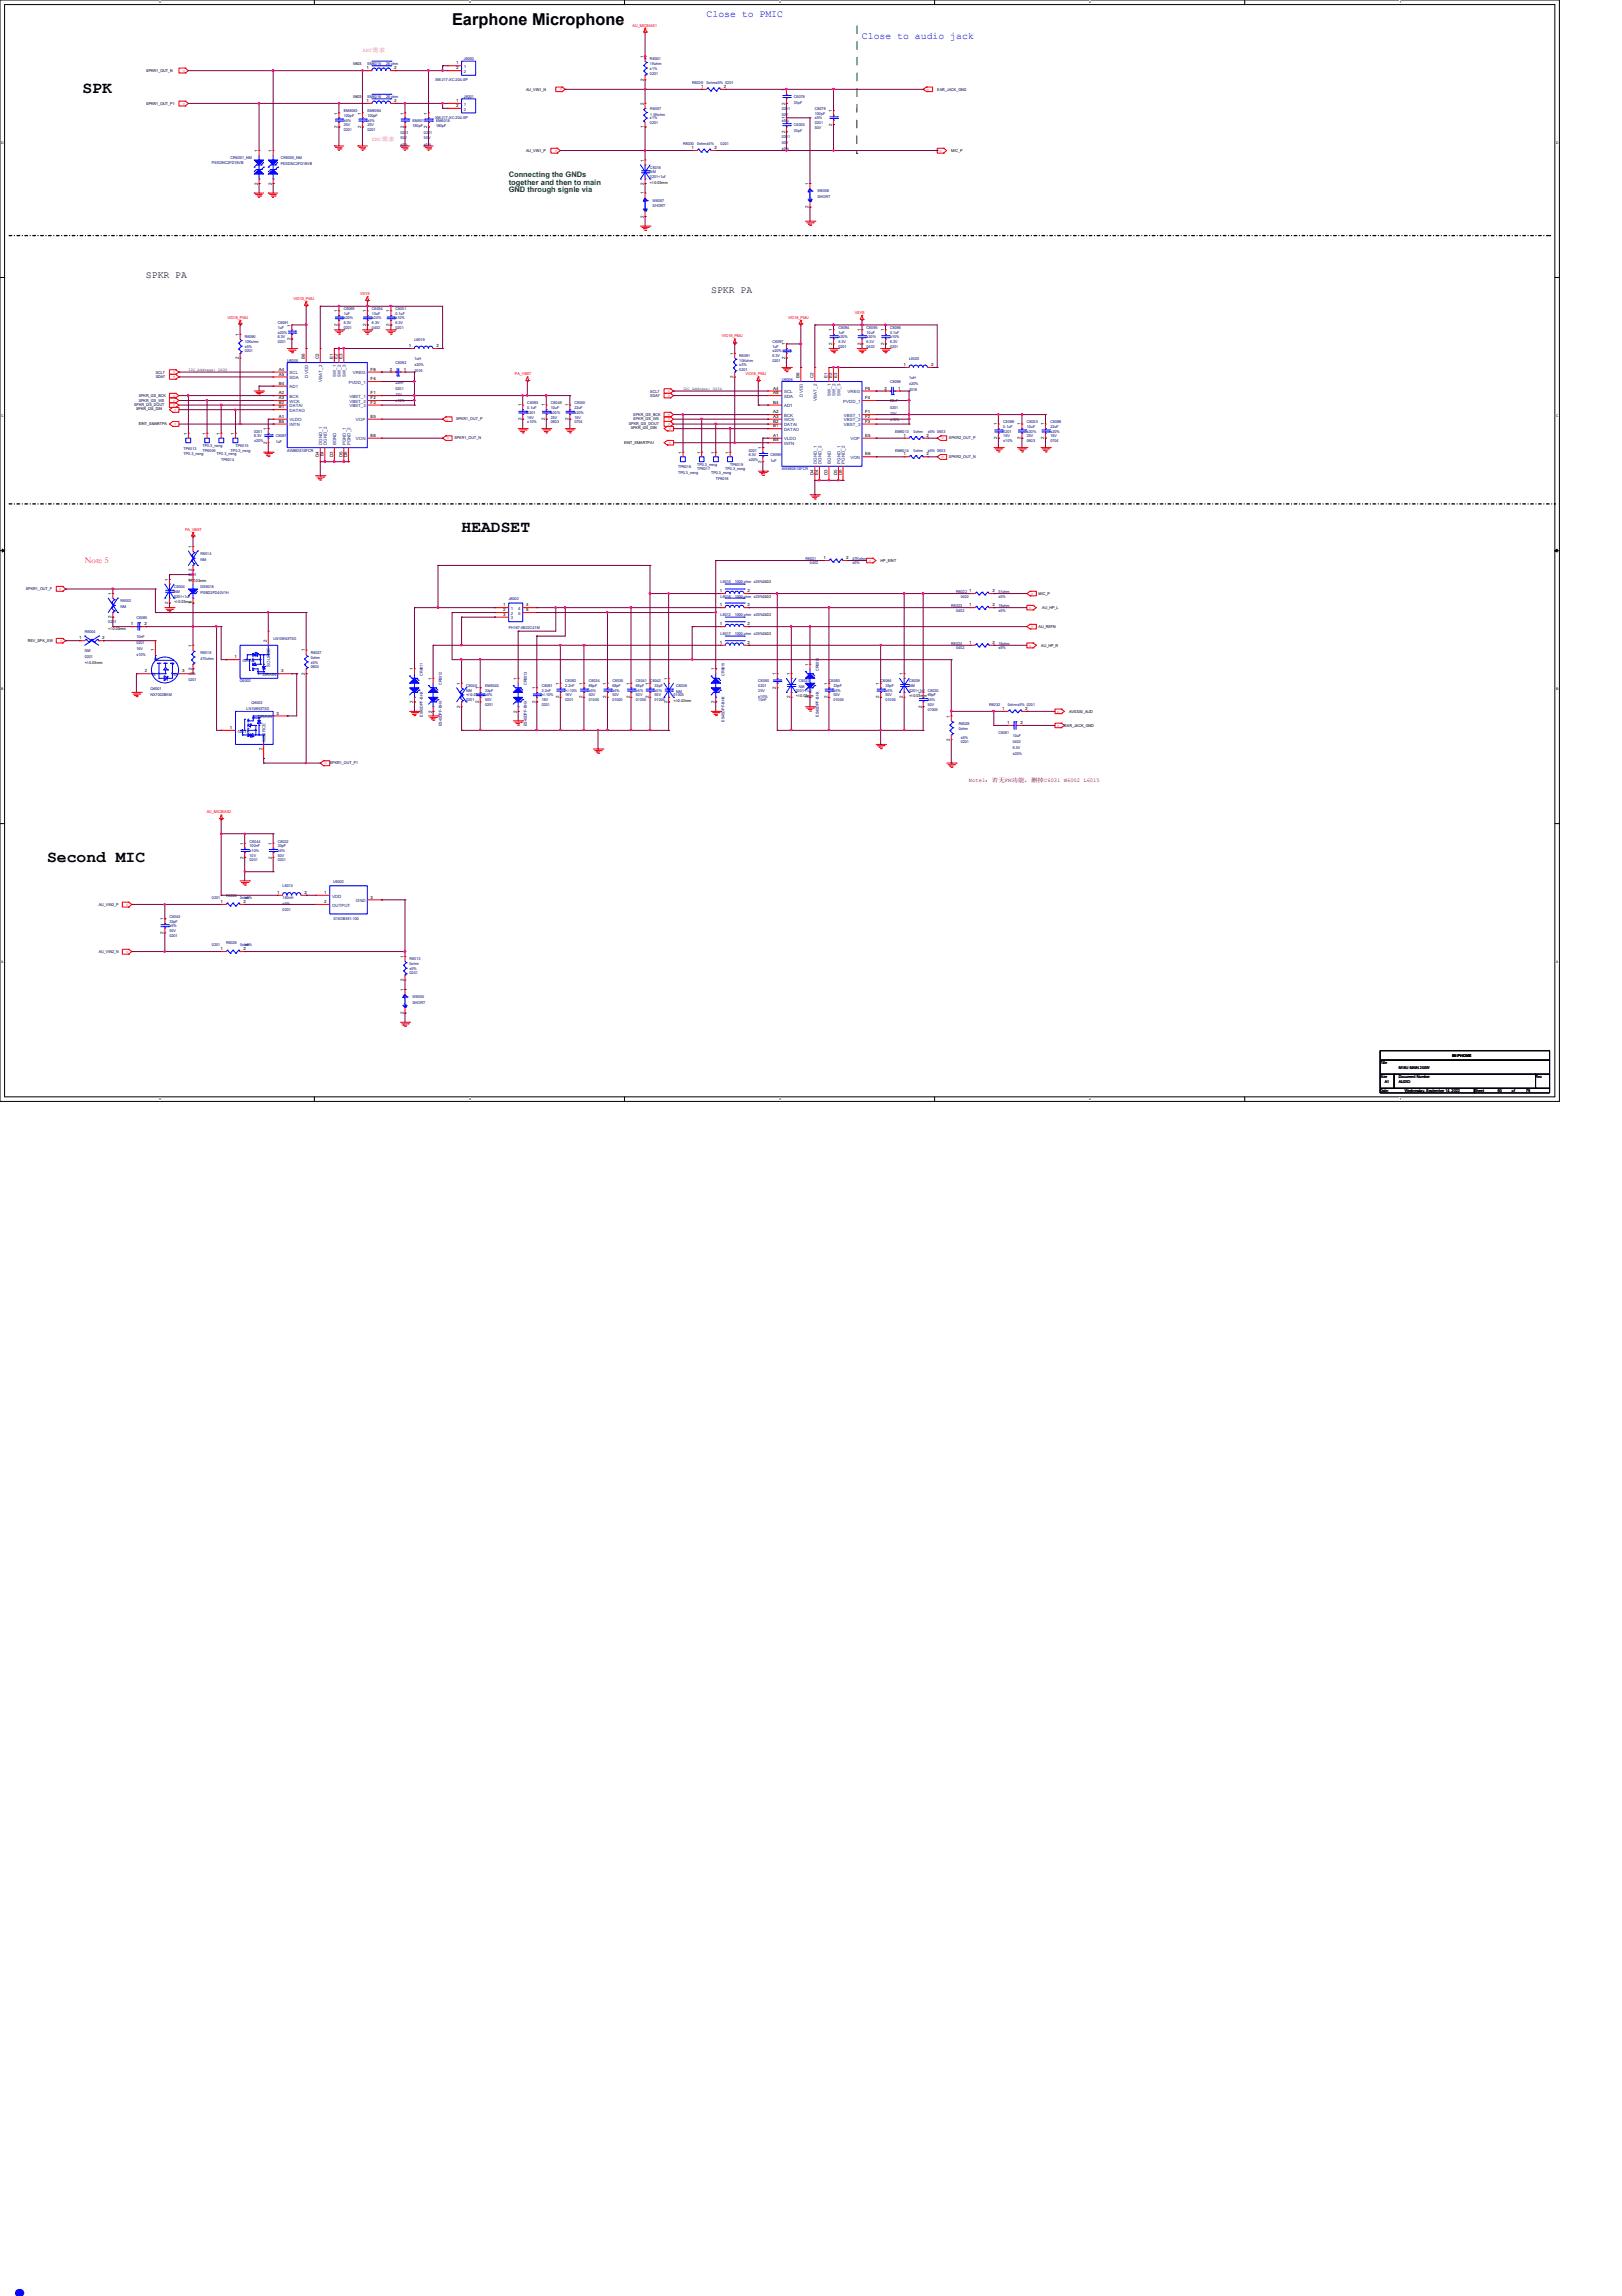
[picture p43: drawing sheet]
<svg xmlns="http://www.w3.org/2000/svg" width="210mm" height="297mm" viewBox="0 0 210 297" stroke-linecap="round" stroke-linejoin="round" font-family="sans-serif">
<defs><g id="words">
<text font-size="8.5" fill="#00f" x="0" y="297">.</text>
<g font-size="2.1">
<text x="58.5" y="3.2">Earphone Microphone</text>
<text x="10.7" y="12.1">SPK</text>
<text x="59.7" y="68.8">HEADSET</text>
<text x="6.1" y="111.5">Second MIC</text>
</g>
<g font-size="1.3" fill="#00f">
<text x="91.4" y="2.2">Close to PMIC</text>
<text x="111.5" y="5">Close to audio jack</text>
</g>
<g font-size="1.3">
<text x="18.9" y="36">SPKR PA</text>
<text x="92" y="37.8">SPKR PA</text>
</g>
<text font-size="1.1" fill="#ff0080" x="11" y="72.9">Note 5</text>
<g font-size="1" fill="#008000">
<text x="65.8" y="22.9">Connecting the GNDs</text>
<text x="65.8" y="23.9">together and then to main</text>
<text x="65.8" y="24.9">GND through signle via</text>
</g>
<g font-size=".7" fill="#f0f">
<text x="46.9" y="6.7">ANT需需</text>
<text x="48.1" y="18.3">EMC需需</text>
</g>
<text font-size=".7" fill="#800000" x="125.4" y="101.2">Note1：若若FM功功，删删C6031 W6002 L6015</text>
<g font-size=".6">
<text x="47.4" y="9">1</text>
<text x="51" y="9">2</text>
<text x="59" y="8.3">1</text>
<text x="59" y="9">2</text>
<text x="83.3" y="10.5" transform="rotate(-90 83.3 10.5)">2</text>
<text x="83.3" y="7.5" transform="rotate(-90 83.3 7.5)">1</text>
<text x="90.7" y="11.4">1</text>
<text x="93.7" y="11.4">2</text>
<text x="101.6" y="11.8" transform="rotate(-90 101.6 11.8)">1</text>
<text x="43.7" y="16.6" transform="rotate(-90 43.7 16.6)">2</text>
<text x="43.7" y="14.8" transform="rotate(-90 43.7 14.8)">1</text>
<text x="46.7" y="16.6" transform="rotate(-90 46.7 16.6)">2</text>
<text x="46.7" y="14.8" transform="rotate(-90 46.7 14.8)">1</text>
<text x="47.4" y="13.2">1</text>
<text x="51" y="13.2">2</text>
<text x="52.2" y="16.6" transform="rotate(-90 52.2 16.6)">2</text>
<text x="52.2" y="14.8" transform="rotate(-90 52.2 14.8)">1</text>
<text x="55.3" y="16.6" transform="rotate(-90 55.3 16.6)">2</text>
<text x="55.3" y="14.8" transform="rotate(-90 55.3 14.8)">1</text>
<text x="59" y="13.2">1</text>
<text x="59" y="13.8">2</text>
<text x="83.3" y="16.6" transform="rotate(-90 83.3 16.6)">1</text>
<text x="83.3" y="13.6" transform="rotate(-90 83.3 13.6)">2</text>
<text x="101.6" y="17.2" transform="rotate(-90 101.6 17.2)">2</text>
<text x="101.6" y="15.4" transform="rotate(-90 101.6 15.4)">1</text>
<text x="101.6" y="13.5" transform="rotate(-90 101.6 13.5)">2</text>
<text x="107.7" y="16.3" transform="rotate(-90 107.7 16.3)">2</text>
<text x="107.7" y="14.5" transform="rotate(-90 107.7 14.5)">1</text>
<text x="33.4" y="23.9" transform="rotate(-90 33.4 23.9)">2</text>
<text x="33.4" y="19.7" transform="rotate(-90 33.4 19.7)">1</text>
<text x="35.2" y="23.9" transform="rotate(-90 35.2 23.9)">2</text>
<text x="35.2" y="19.7" transform="rotate(-90 35.2 19.7)">1</text>
<text x="83.3" y="23.9" transform="rotate(-90 83.3 23.9)">2</text>
<text x="83.3" y="20.9" transform="rotate(-90 83.3 20.9)">1</text>
<text x="89.5" y="19.3">1</text>
<text x="92.5" y="19.3">2</text>
<text x="104.6" y="24" transform="rotate(-90 104.6 24)">1</text>
<text x="83.3" y="28.2" transform="rotate(-90 83.3 28.2)">2</text>
<text x="83.3" y="25.1" transform="rotate(-90 83.3 25.1)">1</text>
<text x="104.6" y="27" transform="rotate(-90 104.6 27)">2</text>
<text x="43.7" y="40.4" transform="rotate(-90 43.7 40.4)">1</text>
<text x="47.4" y="40.4" transform="rotate(-90 47.4 40.4)">1</text>
<text x="50.4" y="40.4" transform="rotate(-90 50.4 40.4)">1</text>
<text x="30.9" y="46.5" transform="rotate(-90 30.9 46.5)">2</text>
<text x="30.9" y="43.4" transform="rotate(-90 30.9 43.4)">1</text>
<text x="36.1" y="48">A4</text>
<text x="37.6" y="44" transform="rotate(-90 37.6 44)">2</text>
<text x="37.6" y="42.2" transform="rotate(-90 37.6 42.2)">1</text>
<text x="39.5" y="46.5" transform="rotate(-90 39.5 46.5)">B6</text>
<text x="41.3" y="46.5" transform="rotate(-90 41.3 46.5)">C2</text>
<text x="43.1" y="46.5" transform="rotate(-90 43.1 46.5)">E1</text>
<text x="43.7" y="46.5" transform="rotate(-90 43.7 46.5)">E2</text>
<text x="43.7" y="42.2" transform="rotate(-90 43.7 42.2)">2</text>
<text x="44.3" y="46.5" transform="rotate(-90 44.3 46.5)">E3</text>
<text x="47.4" y="42.2" transform="rotate(-90 47.4 42.2)">2</text>
<text x="48" y="48">F6</text>
<text x="50.4" y="42.2" transform="rotate(-90 50.4 42.2)">2</text>
<text x="50.5" y="48">2</text>
<text x="52.2" y="48">1</text>
<text x="52.9" y="44.9">1</text>
<text x="56.5" y="44.9">2</text>
<text x="94.9" y="45.9" transform="rotate(-90 94.9 45.9)">1</text>
<text x="101.6" y="46.5" transform="rotate(-90 101.6 46.5)">2</text>
<text x="101.6" y="44.7" transform="rotate(-90 101.6 44.7)">1</text>
<text x="107.7" y="44.6" transform="rotate(-90 107.7 44.6)">2</text>
<text x="107.7" y="42.8" transform="rotate(-90 107.7 42.8)">1</text>
<text x="111.4" y="44.6" transform="rotate(-90 111.4 44.6)">2</text>
<text x="111.4" y="42.8" transform="rotate(-90 111.4 42.8)">1</text>
<text x="114.4" y="44.6" transform="rotate(-90 114.4 44.6)">2</text>
<text x="114.4" y="42.8" transform="rotate(-90 114.4 42.8)">1</text>
<text x="116.9" y="47.4">1</text>
<text x="120.5" y="47.4">2</text>
<text x="36.1" y="51">A2</text>
<text x="36.1" y="51.6">A3</text>
<text x="36.1" y="48.6">A5</text>
<text x="36.1" y="52.8">B1</text>
<text x="36.1" y="52.2">B2</text>
<text x="36.1" y="49.8">B4</text>
<text x="48" y="51">F1</text>
<text x="48" y="51.6">F2</text>
<text x="48" y="52.2">F3</text>
<text x="48" y="49.2">F4</text>
<text x="67.5" y="52.6" transform="rotate(-90 67.5 52.6)">1</text>
<text x="70.5" y="52.6" transform="rotate(-90 70.5 52.6)">1</text>
<text x="73.6" y="52.6" transform="rotate(-90 73.6 52.6)">1</text>
<text x="94.9" y="48.9" transform="rotate(-90 94.9 48.9)">2</text>
<text x="100.1" y="53.5">A2</text>
<text x="100.1" y="50.4">A4</text>
<text x="100.1" y="51">A5</text>
<text x="100.1" y="52.2">B4</text>
<text x="103.5" y="48.9" transform="rotate(-90 103.5 48.9)">B6</text>
<text x="105.3" y="48.9" transform="rotate(-90 105.3 48.9)">C2</text>
<text x="107.1" y="48.9" transform="rotate(-90 107.1 48.9)">E1</text>
<text x="107.7" y="48.9" transform="rotate(-90 107.7 48.9)">E2</text>
<text x="108.3" y="48.9" transform="rotate(-90 108.3 48.9)">E3</text>
<text x="112" y="53.5">F1</text>
<text x="112" y="51.6">F4</text>
<text x="112" y="50.4">F6</text>
<text x="114.5" y="50.4">2</text>
<text x="116.2" y="50.4">1</text>
<text x="24.2" y="56.3" transform="rotate(-90 24.2 56.3)">1</text>
<text x="26.6" y="56.3" transform="rotate(-90 26.6 56.3)">1</text>
<text x="28.4" y="56.3" transform="rotate(-90 28.4 56.3)">1</text>
<text x="30.3" y="56.3" transform="rotate(-90 30.3 56.3)">1</text>
<text x="34.5" y="57.4" transform="rotate(-90 34.5 57.4)">2</text>
<text x="34.5" y="55.6" transform="rotate(-90 34.5 55.6)">1</text>
<text x="36.1" y="54.1">A1</text>
<text x="36.1" y="54.7">B5</text>
<text x="41.3" y="59.1" transform="rotate(-90 41.3 59.1)">D4</text>
<text x="41.9" y="59.1" transform="rotate(-90 41.9 59.1)">E4</text>
<text x="43.1" y="59.1" transform="rotate(-90 43.1 59.1)">D3</text>
<text x="44.3" y="59.1" transform="rotate(-90 44.3 59.1)">D5</text>
<text x="44.9" y="59.1" transform="rotate(-90 44.9 59.1)">D6</text>
<text x="48" y="54.1">E5</text>
<text x="48" y="56.5">E6</text>
<text x="67.5" y="54.4" transform="rotate(-90 67.5 54.4)">2</text>
<text x="70.5" y="54.4" transform="rotate(-90 70.5 54.4)">2</text>
<text x="73.6" y="54.4" transform="rotate(-90 73.6 54.4)">2</text>
<text x="88.2" y="58.7" transform="rotate(-90 88.2 58.7)">1</text>
<text x="90.6" y="58.7" transform="rotate(-90 90.6 58.7)">1</text>
<text x="92.5" y="58.7" transform="rotate(-90 92.5 58.7)">1</text>
<text x="94.3" y="58.7" transform="rotate(-90 94.3 58.7)">1</text>
<text x="98.6" y="59.9" transform="rotate(-90 98.6 59.9)">2</text>
<text x="98.6" y="58.1" transform="rotate(-90 98.6 58.1)">1</text>
<text x="100.1" y="56.5">A1</text>
<text x="100.1" y="54.1">A3</text>
<text x="100.1" y="55.3">B1</text>
<text x="100.1" y="54.7">B2</text>
<text x="100.1" y="57.1">B5</text>
<text x="112" y="56.5">E5</text>
<text x="112" y="58.9">E6</text>
<text x="112" y="54.1">F2</text>
<text x="112" y="54.7">F3</text>
<text x="116.9" y="58.9">1</text>
<text x="116.9" y="56.5">1</text>
<text x="119.9" y="58.9">2</text>
<text x="119.9" y="56.5">2</text>
<text x="129" y="56.8" transform="rotate(-90 129 56.8)">2</text>
<text x="129" y="55" transform="rotate(-90 129 55)">1</text>
<text x="132.1" y="56.8" transform="rotate(-90 132.1 56.8)">2</text>
<text x="132.1" y="55" transform="rotate(-90 132.1 55)">1</text>
<text x="135.1" y="56.8" transform="rotate(-90 135.1 56.8)">2</text>
<text x="135.1" y="55" transform="rotate(-90 135.1 55)">1</text>
<text x="105.3" y="61.5" transform="rotate(-90 105.3 61.5)">D4</text>
<text x="105.9" y="61.5" transform="rotate(-90 105.9 61.5)">E4</text>
<text x="107.1" y="61.5" transform="rotate(-90 107.1 61.5)">D3</text>
<text x="108.3" y="61.5" transform="rotate(-90 108.3 61.5)">D5</text>
<text x="108.9" y="61.5" transform="rotate(-90 108.9 61.5)">D6</text>
<text x="24.8" y="70.9" transform="rotate(-90 24.8 70.9)">1</text>
<text x="14.4" y="77" transform="rotate(-90 14.4 77)">1</text>
<text x="21.8" y="75.1" transform="rotate(-90 21.8 75.1)">1</text>
<text x="24.8" y="75.1" transform="rotate(-90 24.8 75.1)">2</text>
<text x="24.8" y="73.9" transform="rotate(-90 24.8 73.9)">2</text>
<text x="93.1" y="76.6">1</text>
<text x="96.7" y="76.6">2</text>
<text x="106.6" y="72.3">1</text>
<text x="109.5" y="72.3">2</text>
<text x="125.4" y="76.6">1</text>
<text x="128.4" y="76.6">2</text>
<text x="10.2" y="82.7">1</text>
<text x="13.2" y="82.7">2</text>
<text x="14.4" y="80" transform="rotate(-90 14.4 80)">2</text>
<text x="16.9" y="80.9">1</text>
<text x="18.7" y="80.9">2</text>
<text x="21.8" y="78.1" transform="rotate(-90 21.8 78.1)">2</text>
<text x="24.8" y="83.7" transform="rotate(-90 24.8 83.7)">1</text>
<text x="24.8" y="78.1" transform="rotate(-90 24.8 78.1)">1</text>
<text x="34.5" y="83.1" transform="rotate(-90 34.5 83.1)">2</text>
<text x="65.1" y="78.4">1</text>
<text x="65.1" y="79.1">2</text>
<text x="65.1" y="79.7">3</text>
<text x="68.1" y="78.4">4</text>
<text x="68.1" y="79.1">5</text>
<text x="93.1" y="78.4">1</text>
<text x="93.1" y="80.9">1</text>
<text x="93.1" y="83.3">1</text>
<text x="96.7" y="78.4">2</text>
<text x="96.7" y="80.9">2</text>
<text x="96.7" y="83.3">2</text>
<text x="125.4" y="78.4">1</text>
<text x="125.4" y="83.3">1</text>
<text x="128.4" y="78.4">2</text>
<text x="128.4" y="83.3">2</text>
<text x="18.8" y="87">2</text>
<text x="19.9" y="84.3" transform="rotate(-90 19.9 84.3)">1</text>
<text x="23.6" y="87">3</text>
<text x="24.8" y="86.7" transform="rotate(-90 24.8 86.7)">2</text>
<text x="30.4" y="85.2">1</text>
<text x="36.4" y="87">3</text>
<text x="39.5" y="87.3" transform="rotate(-90 39.5 87.3)">2</text>
<text x="39.5" y="84.3" transform="rotate(-90 39.5 84.3)">1</text>
<text x="53.5" y="86.7" transform="rotate(-90 53.5 86.7)">1</text>
<text x="55.9" y="88" transform="rotate(-90 55.9 88)">1</text>
<text x="59.6" y="88.6" transform="rotate(-90 59.6 88.6)">1</text>
<text x="62" y="89.2" transform="rotate(-90 62 89.2)">1</text>
<text x="66.9" y="88" transform="rotate(-90 66.9 88)">1</text>
<text x="69.3" y="89.2" transform="rotate(-90 69.3 89.2)">1</text>
<text x="72.3" y="88.6" transform="rotate(-90 72.3 88.6)">1</text>
<text x="75.4" y="88.6" transform="rotate(-90 75.4 88.6)">1</text>
<text x="78.4" y="88.6" transform="rotate(-90 78.4 88.6)">1</text>
<text x="81.5" y="88.6" transform="rotate(-90 81.5 88.6)">1</text>
<text x="83.9" y="88.6" transform="rotate(-90 83.9 88.6)">1</text>
<text x="86.4" y="88" transform="rotate(-90 86.4 88)">1</text>
<text x="92.5" y="86.7" transform="rotate(-90 92.5 86.7)">1</text>
<text x="100.4" y="89.2" transform="rotate(-90 100.4 89.2)">2</text>
<text x="100.4" y="87.3" transform="rotate(-90 100.4 87.3)">1</text>
<text x="102.2" y="87.3" transform="rotate(-90 102.2 87.3)">1</text>
<text x="104.6" y="86.1" transform="rotate(-90 104.6 86.1)">1</text>
<text x="107.1" y="88.6" transform="rotate(-90 107.1 88.6)">1</text>
<text x="113.8" y="88.6" transform="rotate(-90 113.8 88.6)">1</text>
<text x="116.8" y="87.3" transform="rotate(-90 116.8 87.3)">1</text>
<text x="119.3" y="89.8" transform="rotate(-90 119.3 89.8)">1</text>
<text x="29.8" y="94.3">1</text>
<text x="35.8" y="92.5">3</text>
<text x="53.5" y="91" transform="rotate(-90 53.5 91)">2</text>
<text x="55.9" y="92.2" transform="rotate(-90 55.9 92.2)">2</text>
<text x="59.6" y="91.6" transform="rotate(-90 59.6 91.6)">2</text>
<text x="62" y="91" transform="rotate(-90 62 91)">2</text>
<text x="66.9" y="92.2" transform="rotate(-90 66.9 92.2)">2</text>
<text x="69.3" y="91" transform="rotate(-90 69.3 91)">2</text>
<text x="72.3" y="90.3" transform="rotate(-90 72.3 90.3)">2</text>
<text x="75.4" y="90.3" transform="rotate(-90 75.4 90.3)">2</text>
<text x="78.4" y="90.3" transform="rotate(-90 78.4 90.3)">2</text>
<text x="81.5" y="90.3" transform="rotate(-90 81.5 90.3)">2</text>
<text x="83.9" y="90.3" transform="rotate(-90 83.9 90.3)">2</text>
<text x="86.4" y="91" transform="rotate(-90 86.4 91)">2</text>
<text x="92.5" y="91" transform="rotate(-90 92.5 91)">2</text>
<text x="102.2" y="90.3" transform="rotate(-90 102.2 90.3)">2</text>
<text x="104.6" y="90.3" transform="rotate(-90 104.6 90.3)">2</text>
<text x="107.1" y="90.3" transform="rotate(-90 107.1 90.3)">2</text>
<text x="113.8" y="90.3" transform="rotate(-90 113.8 90.3)">2</text>
<text x="116.8" y="90.3" transform="rotate(-90 116.8 90.3)">2</text>
<text x="119.3" y="91.6" transform="rotate(-90 119.3 91.6)">2</text>
<text x="122.9" y="95.8" transform="rotate(-90 122.9 95.8)">2</text>
<text x="122.9" y="92.8" transform="rotate(-90 122.9 92.8)">1</text>
<text x="129.7" y="91.9">1</text>
<text x="130.3" y="93.7">1</text>
<text x="132.1" y="93.7">2</text>
<text x="132.7" y="91.9">2</text>
<text x="34" y="97.1" transform="rotate(-90 34 97.1)">2</text>
<text x="31.5" y="111.1" transform="rotate(-90 31.5 111.1)">2</text>
<text x="31.5" y="109.3" transform="rotate(-90 31.5 109.3)">1</text>
<text x="35.2" y="111.1" transform="rotate(-90 35.2 111.1)">2</text>
<text x="35.2" y="109.3" transform="rotate(-90 35.2 109.3)">1</text>
<text x="21.2" y="119" transform="rotate(-90 21.2 119)">1</text>
<text x="28.5" y="116.8">1</text>
<text x="31.5" y="116.8">2</text>
<text x="35.9" y="115.7">1</text>
<text x="39.4" y="115.7">2</text>
<text x="42" y="115.7">1</text>
<text x="42" y="116.8">2</text>
<text x="48" y="116.2">3</text>
<text x="21.2" y="120.8" transform="rotate(-90 21.2 120.8)">2</text>
<text x="28.5" y="122.9">1</text>
<text x="31.5" y="122.9">2</text>
<text x="52.2" y="123.9" transform="rotate(-90 52.2 123.9)">1</text>
<text x="52.2" y="131.2" transform="rotate(-90 52.2 131.2)">2</text>
<text x="52.2" y="128.2" transform="rotate(-90 52.2 128.2)">1</text>
<text x="52.2" y="126.9" transform="rotate(-90 52.2 126.9)">2</text>
</g>
<g font-size=".6" fill="#004080">
<text x="60" y="8.8">1</text>
<text x="60" y="9.4">2</text>
<text x="60" y="13.7">1</text>
<text x="60" y="14.3">2</text>
<text x="83.7" y="27.1" transform="rotate(-90 83.7 27.1)">2</text>
<text x="83.7" y="26.2" transform="rotate(-90 83.7 26.2)">1</text>
<text x="105.1" y="25.9" transform="rotate(-90 105.1 25.9)">2</text>
<text x="105.1" y="25" transform="rotate(-90 105.1 25)">1</text>
<text x="37.5" y="51.5">BCK</text>
<text x="37.5" y="52.1">WCK</text>
<text x="37.5" y="48.4">SCL</text>
<text x="37.5" y="49.1">SDA</text>
<text x="37.5" y="53.3">DATAO</text>
<text x="37.5" y="52.7">DATAI</text>
<text x="37.5" y="50.2">AD1</text>
<text x="39.9" y="48.9" transform="rotate(-90 39.9 48.9)">DVDD</text>
<text x="41.7" y="49.4" transform="rotate(-90 41.7 49.4)">VBAT_2</text>
<text x="43.5" y="48.8" transform="rotate(-90 43.5 48.8)">SW_1</text>
<text x="44.1" y="48.8" transform="rotate(-90 44.1 48.8)">SW_2</text>
<text x="44.7" y="48.8" transform="rotate(-90 44.7 48.8)">SW_3</text>
<text x="45.1" y="49.7">PVDD_1</text>
<text x="45.2" y="51.5">VBST_1</text>
<text x="45.2" y="52.1">VBST_2</text>
<text x="45.2" y="52.7">VBST_3</text>
<text x="45.7" y="48.4">VREG</text>
<text x="101.5" y="53.9">BCK</text>
<text x="101.5" y="50.9">SCL</text>
<text x="101.5" y="51.5">SDA</text>
<text x="101.5" y="52.7">AD1</text>
<text x="103.9" y="51.3" transform="rotate(-90 103.9 51.3)">DVDD</text>
<text x="105.7" y="51.8" transform="rotate(-90 105.7 51.8)">VBAT_2</text>
<text x="107.5" y="51.3" transform="rotate(-90 107.5 51.3)">SW_1</text>
<text x="108.1" y="51.3" transform="rotate(-90 108.1 51.3)">SW_2</text>
<text x="108.8" y="51.3" transform="rotate(-90 108.8 51.3)">SW_3</text>
<text x="109.1" y="52.1">PVDD_1</text>
<text x="109.2" y="53.9">VBST_1</text>
<text x="109.7" y="50.9">VREG</text>
<text x="37.5" y="54.5">VLDO</text>
<text x="37.5" y="55.2">INTN</text>
<text x="41.7" y="57.6" transform="rotate(-90 41.7 57.6)">DGND_1</text>
<text x="42.3" y="57.6" transform="rotate(-90 42.3 57.6)">DGND_2</text>
<text x="43.5" y="57.6" transform="rotate(-90 43.5 57.6)">BGND</text>
<text x="44.7" y="57.6" transform="rotate(-90 44.7 57.6)">PGND_1</text>
<text x="45.3" y="57.6" transform="rotate(-90 45.3 57.6)">PGND_2</text>
<text x="46.1" y="54.5">VOP</text>
<text x="46.1" y="57">VON</text>
<text x="101.5" y="57">VLDO</text>
<text x="101.5" y="54.5">WCK</text>
<text x="101.5" y="55.8">DATAO</text>
<text x="101.5" y="55.2">DATAI</text>
<text x="101.5" y="57.6">INTN</text>
<text x="109.2" y="54.5">VBST_2</text>
<text x="109.2" y="55.2">VBST_3</text>
<text x="110.1" y="57">VOP</text>
<text x="110.1" y="59.4">VON</text>
<text x="105.7" y="60" transform="rotate(-90 105.7 60)">DGND_1</text>
<text x="106.3" y="60" transform="rotate(-90 106.3 60)">DGND_2</text>
<text x="107.5" y="60" transform="rotate(-90 107.5 60)">BGND</text>
<text x="108.8" y="60" transform="rotate(-90 108.8 60)">PGND_1</text>
<text x="109.3" y="60" transform="rotate(-90 109.3 60)">PGND_2</text>
<text x="66.1" y="78.9">1</text>
<text x="66.1" y="79.5">2</text>
<text x="66.1" y="80.1">3</text>
<text x="67.1" y="78.9">4</text>
<text x="67.1" y="79.5">5</text>
<text x="19.8" y="87.5">S</text>
<text x="20.4" y="85.5" transform="rotate(-90 20.4 85.5)">G</text>
<text x="22.5" y="87.5">D</text>
<text x="31.4" y="85.6">GATE</text>
<text x="34" y="87.5">DRAIN</text>
<text x="35" y="86.3" transform="rotate(-90 35 86.3)">SOURCE</text>
<text x="30.8" y="94.8">GATE</text>
<text x="33.4" y="92.9">DRAIN</text>
<text x="34.4" y="96" transform="rotate(-90 34.4 96)">SOURCE</text>
<text x="43" y="116.1">VDD</text>
<text x="43" y="117.3">OUTPUT</text>
<text x="46.1" y="116.7">GND</text>
<text x="52.7" y="130.1" transform="rotate(-90 52.7 130.1)">2</text>
<text x="52.7" y="129.2" transform="rotate(-90 52.7 129.2)">1</text>
</g>
<g font-size=".5">
<text x="20.6" y=".4">5</text>
<text x="60.7" y=".4">4</text>
<text x="100.8" y=".4">3</text>
<text x="141" y=".4">2</text>
<text x="181.1" y=".4">1</text>
<text x="18.9" y="9.3">SPKR1_OUT_N</text>
<text x="45.7" y="8.4">0603</text>
<text x="68.1" y="11.7">AU_VIN1_N</text>
<text x="18.9" y="13.5">SPKR1_OUT_P1</text>
<text x="45.7" y="12.7">0603</text>
<text x=".2" y="18.6">D</text>
<text x="68.1" y="19.6">AU_VIN1_P</text>
<text x="84.1" y="23.8">+/-0.03mm</text>
<text x="123.1" y="19.7">MIC_P</text>
<text x="201.4" y="18.6">D</text>
<text x=".2" y="53.9">C</text>
<text x="17.6" y="53.1">SPKR_I2S_DIN</text>
<text x="24.4" y="48">I2C_Address: 0X35</text>
<text x="88.4" y="50.5">I2C_Address: 0X34</text>
<text x="201.4" y="53.9">C</text>
<text x="17.9" y="55">EINT_SMARTPA</text>
<text x="80.8" y="57.4">EINT_SMARTPA1</text>
<text x="81.6" y="55.5">SPKR_I2S_DIN</text>
<text x="24.4" y="75.4">+/-0.03mm</text>
<text x="114" y="72.7">HP_EINT</text>
<text x="134.4" y="76.9">MIC_P</text>
<text x="3.6" y="83">REV_SPK_SW</text>
<text x="14" y="81.4">+/-0.03mm</text>
<text x="22.5" y="78">+/-0.03mm</text>
<text x="134.4" y="81.2">AU_REFN</text>
<text x="134.7" y="83.7">AU_HP_R</text>
<text x="134.9" y="78.8">AU_HP_L</text>
<text x=".2" y="89.3">B</text>
<text x="11" y="85.9">+/-0.03mm</text>
<text x="201.4" y="89.3">B</text>
<text x="60.3" y="90.1">+/-0.03mm ±5%</text>
<text x="87.2" y="90.8">+/-0.02mm</text>
<text x="103" y="90.2">+/-0.03mm</text>
<text x="117.6" y="90.2">+/-0.03mm 68pF</text>
<text x="137.8" y="94.1">EAR_JACK_GND</text>
<text x="138.3" y="92.2">AVSS30_AUD</text>
<text x=".2" y="124.6">A</text>
<text x="201.4" y="124.6">A</text>
<text x="178.6" y="137.7">Title</text>
<text x="187.9" y="136.7">MI PHONE</text>
<text x="20.6" y="142.3">5</text>
<text x="60.7" y="142.3">4</text>
<text x="100.8" y="142.3">3</text>
<text x="141" y="142.3">2</text>
<text x="178.6" y="139.5">Size</text>
<text x="178.6" y="141.3">Date:</text>
<text x="179.2" y="140.1">A1</text>
<text x="181" y="139.5">Document Number</text>
<text x="181" y="140.1">AUDIO</text>
<text x="181" y="138.3">M16U MAIN 200W</text>
<text x="181.1" y="142.3">1</text>
<text x="181.8" y="141.3">Wednesday, September 14, 2022</text>
<text x="190.8" y="141.3">Sheet</text>
<text x="193.8" y="141.3">60</text>
<text x="195.7" y="141.3">of</text>
<text x="197.5" y="141.3">79</text>
<text x="198.7" y="139.5">Rev</text>
</g>
<g font-size=".5" fill="#f00">
<text x="81.9" y="3.4">AU_MICBIAS1</text>
<text x="24" y="9" transform="rotate(-180 24 9)">o</text>
<text x="72.7" y="11.4" transform="rotate(-180 72.7 11.4)">o</text>
<text x="119.9" y="11.8">o</text>
<text x="24" y="13.3" transform="rotate(-180 24 13.3)">o</text>
<text x="72.1" y="19.4" transform="rotate(-180 72.1 19.4)">o</text>
<text x="121.6" y="19.7">o</text>
<text x="29.4" y="41.2">VIO18_PMU</text>
<text x="38" y="38.8">VIO18_PMU</text>
<text x="46.6" y="38.2">VSYS</text>
<text x="102" y="41.2">VIO18_PMU</text>
<text x="110.6" y="40.6">VSYS</text>
<text x="93.4" y="43.6">VIO18_PMU</text>
<text x="22.7" y="48" transform="rotate(-180 22.7 48)">o</text>
<text x="22.7" y="48.6" transform="rotate(-180 22.7 48.6)">o</text>
<text x="22.7" y="51.1" transform="rotate(-180 22.7 51.1)">o</text>
<text x="22.7" y="51.7" transform="rotate(-180 22.7 51.7)">o</text>
<text x="22.7" y="52.3" transform="rotate(-180 22.7 52.3)">o</text>
<text x="22.9" y="52.9" transform="rotate(-180 22.9 52.9)">o</text>
<text x="66.6" y="48.5">PA_VBST</text>
<text x="86.7" y="50.5" transform="rotate(-180 86.7 50.5)">o</text>
<text x="86.7" y="51.1" transform="rotate(-180 86.7 51.1)">o</text>
<text x="86.7" y="53.5" transform="rotate(-180 86.7 53.5)">o</text>
<text x="96.5" y="48.5">VIO18_PMU</text>
<text x="22.9" y="54.7" transform="rotate(-180 22.9 54.7)">o</text>
<text x="57.7" y="54.4">o</text>
<text x="58.1" y="56.6" transform="rotate(-180 58.1 56.6)">o</text>
<text x="86.7" y="54.1" transform="rotate(-180 86.7 54.1)">o</text>
<text x="86.7" y="54.7" transform="rotate(-180 86.7 54.7)">o</text>
<text x="86.9" y="55.3" transform="rotate(-180 86.9 55.3)">o</text>
<text x="86.9" y="57.2" transform="rotate(-180 86.9 57.2)">o</text>
<text x="122.1" y="59" transform="rotate(-180 122.1 59)">o</text>
<text x="122.1" y="56.6" transform="rotate(-180 122.1 56.6)">o</text>
<text x="24" y="68.7">PA_VBST</text>
<text x="7.7" y="76.4">o</text>
<text x="112.4" y="72.7">o</text>
<text x="133.7" y="76.7" transform="rotate(-180 133.7 76.7)">o</text>
<text x="8.1" y="82.8" transform="rotate(-180 8.1 82.8)">o</text>
<text x="133.2" y="78.8">o</text>
<text x="133.2" y="83.7">o</text>
<text x="133.7" y="80.9" transform="rotate(-180 133.7 80.9)">o</text>
<text x="136.8" y="92.2">o</text>
<text x="136.8" y="94.1">o</text>
<text x="42.3" y="98.6" transform="rotate(-180 42.3 98.6)">o</text>
<text x="26.8" y="105.2">AU_MICBIAS2</text>
<text x="16.6" y="116.9" transform="rotate(-180 16.6 116.9)">o</text>
<text x="16.6" y="123" transform="rotate(-180 16.6 123)">o</text>
</g>
<g font-size=".5" fill="#000080">
<text x="47.5" y="8.4">EM6015</text>
<text x="50" y="8.4">26 ohm</text>
<text x="56.3" y="10.5">XM-217-XC-204-SP</text>
<text x="60" y="7.8">J6000</text>
<text x="84.1" y="7.8">R6001</text>
<text x="84.1" y="8.4">1Kohm</text>
<text x="84.1" y="9">±1%</text>
<text x="84.1" y="9.7">0201</text>
<text x="89.6" y="10.8">R6029</text>
<text x="91.4" y="10.8">0ohm±5% 0201</text>
<text x="44.5" y="14.5">EM6083</text>
<text x="44.5" y="15.1">100pF</text>
<text x="44.5" y="16.9">0201</text>
<text x="44.5" y="16.3">25V</text>
<text x="44.5" y="15.7">±5%</text>
<text x="47.5" y="12.7">EM6016</text>
<text x="47.5" y="14.5">EM6084</text>
<text x="47.5" y="15.1">100pF</text>
<text x="47.5" y="16.9">0201</text>
<text x="47.5" y="16.3">25V</text>
<text x="47.5" y="15.7">±5%</text>
<text x="50" y="12.7">26 ohm</text>
<text x="51.8" y="17.3">0201</text>
<text x="53.4" y="15.7">EM6017</text>
<text x="53.4" y="16.5">180pF</text>
<text x="54.9" y="17.3">0201</text>
<text x="56.3" y="15.4">XM-217-XC-204-SP</text>
<text x="56.4" y="15.7">EM6018</text>
<text x="56.4" y="16.5">180pF</text>
<text x="60" y="12.7">J6001</text>
<text x="84.1" y="15.4">±1%</text>
<text x="84.1" y="16">0201</text>
<text x="84.2" y="14.2">R6007</text>
<text x="84.2" y="14.9">1.5Kohm</text>
<text x="101.2" y="17.9">0201</text>
<text x="101.2" y="14.2">0201</text>
<text x="101.2" y="15">50V</text>
<text x="101.2" y="15.8">±5%</text>
<text x="102.7" y="16.3">C6003</text>
<text x="102.7" y="17.1">33pF</text>
<text x="102.7" y="12.7">C6078</text>
<text x="102.7" y="13.4">33pF</text>
<text x="105.5" y="14.2">C6079</text>
<text x="105.5" y="14.8">100pF</text>
<text x="105.5" y="16">0201</text>
<text x="105.5" y="16.6">50V</text>
<text x="105.5" y="15.4">±5%</text>
<text x="27.4" y="21.2">PESDNC2FD18VB</text>
<text x="29.8" y="20.6">CR6001_NM</text>
<text x="36.3" y="20.6">CR6000_NM</text>
<text x="36.3" y="21.3">PESDNC2FD18VB</text>
<text x="51.8" y="18">50V</text>
<text x="51.8" y="18.8">±5%</text>
<text x="54.9" y="18">50V</text>
<text x="54.9" y="18.8">±5%</text>
<text x="84.1" y="21.8">C6016</text>
<text x="84.1" y="22.4">NM</text>
<text x="84.1" y="23">0201&lt;1uf</text>
<text x="88.4" y="18.8">R6030</text>
<text x="90.2" y="18.8">0ohm±5%</text>
<text x="93.3" y="18.8">0201</text>
<text x="101.2" y="18.7">50V</text>
<text x="101.2" y="19.4">±5%</text>
<text x="84.5" y="26.1">W6007</text>
<text x="84.5" y="26.8">SHORT</text>
<text x="105.8" y="24.9">W6006</text>
<text x="105.8" y="25.6">SHORT</text>
<text x="35.9" y="42">C6091</text>
<text x="44.5" y="40.1">C6089</text>
<text x="44.5" y="40.7">1uF</text>
<text x="44.5" y="42">6.3V</text>
<text x="44.5" y="41.3">±20%</text>
<text x="48.1" y="40.1">C6054</text>
<text x="48.1" y="40.7">10uF</text>
<text x="48.1" y="42">6.3V</text>
<text x="48.1" y="41.3">±20%</text>
<text x="51.2" y="40.1">C6051</text>
<text x="51.2" y="40.7">0.1uF</text>
<text x="51.2" y="42">6.3V</text>
<text x="51.2" y="41.3">±10%</text>
<text x="31.7" y="43.8">R6090</text>
<text x="31.7" y="44.4">10Kohm</text>
<text x="31.7" y="45">±5%</text>
<text x="31.7" y="45.6">0201</text>
<text x="35.9" y="42.5">1uF</text>
<text x="35.9" y="44.4">0201</text>
<text x="35.9" y="43.8">6.3V</text>
<text x="35.9" y="43.2">±20%</text>
<text x="37.2" y="46.9">U6005</text>
<text x="44.5" y="42.5">0201</text>
<text x="48.1" y="42.5">0402</text>
<text x="51.2" y="47.1">C6092</text>
<text x="51.2" y="42.5">0201</text>
<text x="53.6" y="44.1">L6019</text>
<text x="53.6" y="46.6">1uH</text>
<text x="53.6" y="47.4">±20%</text>
<text x="95.7" y="46.2">R6091</text>
<text x="95.7" y="46.8">10Kohm</text>
<text x="95.7" y="47.4">±5%</text>
<text x="99.9" y="44.4">C6097</text>
<text x="99.9" y="45">1uF</text>
<text x="99.9" y="46.8">0201</text>
<text x="99.9" y="46.2">6.3V</text>
<text x="99.9" y="45.6">±20%</text>
<text x="108.5" y="42.5">C6094</text>
<text x="108.5" y="43.2">1uF</text>
<text x="108.5" y="45">0201</text>
<text x="108.5" y="44.4">6.3V</text>
<text x="108.5" y="43.8">±20%</text>
<text x="112.1" y="42.5">C6095</text>
<text x="112.1" y="43.2">10uF</text>
<text x="112.1" y="45">0402</text>
<text x="112.1" y="44.4">6.3V</text>
<text x="112.1" y="43.8">±20%</text>
<text x="115.2" y="42.5">C6096</text>
<text x="115.2" y="43.2">0.1uF</text>
<text x="115.2" y="45">0201</text>
<text x="115.2" y="44.4">6.3V</text>
<text x="115.2" y="43.8">±10%</text>
<text x="117.6" y="46.5">L6020</text>
<text x="51.2" y="49.6">22nF</text>
<text x="51.2" y="50.4">0201</text>
<text x="51.2" y="51.2">10V</text>
<text x="51.2" y="52">±10%</text>
<text x="53.6" y="48.2">2016</text>
<text x="68.2" y="52.3">C6093</text>
<text x="68.2" y="52.9">0.1uF</text>
<text x="68.2" y="53.5">0201</text>
<text x="71.3" y="52.3">C6049</text>
<text x="71.3" y="52.9">10uF</text>
<text x="71.3" y="53.5">±20%</text>
<text x="74.3" y="52.3">C6050</text>
<text x="74.3" y="52.9">22uF</text>
<text x="74.3" y="53.5">±20%</text>
<text x="95.7" y="48">0201</text>
<text x="101.2" y="49.3">U6006</text>
<text x="115.2" y="49.6">C6098</text>
<text x="115.2" y="52.1">22nF</text>
<text x="115.2" y="52.9">0201</text>
<text x="115.2" y="53.6">10V</text>
<text x="117.6" y="49">1uH</text>
<text x="117.6" y="49.8">±20%</text>
<text x="117.6" y="50.6">2016</text>
<text x="23.7" y="58.2">TP6013</text>
<text x="23.7" y="58.9">TP0.3_nsng</text>
<text x="26.2" y="58.4">TP6009</text>
<text x="26.2" y="57.8">TP0.3_nsng</text>
<text x="28" y="58.9">TP0.3_nsng</text>
<text x="28.6" y="59.6">TP6014</text>
<text x="29.8" y="58.4">TP0.3_nsng</text>
<text x="30.5" y="57.8">TP6015</text>
<text x="32.9" y="56">0201</text>
<text x="32.9" y="56.6">6.3V</text>
<text x="32.9" y="57.2">±20%</text>
<text x="35.7" y="56.6">C6087</text>
<text x="35.7" y="57.3">1uF</text>
<text x="37.2" y="58.4">AW88261SFCR</text>
<text x="68.2" y="54.1">16V</text>
<text x="68.2" y="54.7">±10%</text>
<text x="71.3" y="54.7">0603</text>
<text x="71.3" y="54.1">25V</text>
<text x="74.3" y="54.7">0704</text>
<text x="74.3" y="54.1">16V</text>
<text x="96.9" y="58.4">0201</text>
<text x="96.9" y="59">6.3V</text>
<text x="96.9" y="59.6">±20%</text>
<text x="99.7" y="59">C6090</text>
<text x="99.7" y="59.7">1uF</text>
<text x="115.2" y="54.4">±10%</text>
<text x="115.8" y="58.4">EM6014</text>
<text x="115.8" y="56">EM6013</text>
<text x="118.2" y="58.4">0ohm</text>
<text x="118.2" y="56">0ohm</text>
<text x="120.1" y="58.4">±5% 0603</text>
<text x="120.1" y="56">±5% 0603</text>
<text x="129.8" y="54.7">C6099</text>
<text x="129.8" y="55.4">0.1uF</text>
<text x="129.8" y="56">0201</text>
<text x="129.8" y="56.6">16V</text>
<text x="129.8" y="57.2">±10%</text>
<text x="132.9" y="54.7">C6053</text>
<text x="132.9" y="55.4">10uF</text>
<text x="132.9" y="57.2">0603</text>
<text x="132.9" y="56.6">25V</text>
<text x="132.9" y="56">±20%</text>
<text x="135.9" y="54.7">C6088</text>
<text x="135.9" y="55.4">22uF</text>
<text x="135.9" y="57.2">0704</text>
<text x="135.9" y="56.6">16V</text>
<text x="135.9" y="56">±20%</text>
<text x="87.8" y="60.6">TP6016</text>
<text x="87.8" y="61.3">TP0.3_nsng</text>
<text x="90.2" y="60.8">TP6017</text>
<text x="90.2" y="60.2">TP0.3_nsng</text>
<text x="92" y="61.3">TP0.3_nsng</text>
<text x="92.6" y="62.1">TP6018</text>
<text x="93.9" y="60.8">TP0.3_nsng</text>
<text x="94.5" y="60.2">TP6019</text>
<text x="101.2" y="60.8">AW88261SFCR</text>
<text x="26" y="71.8">R6014</text>
<text x="15.6" y="77.9">R6002</text>
<text x="22.5" y="76.1">C6004</text>
<text x="22.5" y="76.7">NM</text>
<text x="22.5" y="77.3">0201&lt;1uf</text>
<text x="24.4" y="74.5">0201</text>
<text x="26" y="72.6">NM</text>
<text x="26" y="76.1">DS6018</text>
<text x="26" y="76.8">PSBD2FD40V1H</text>
<text x="65.8" y="77.6">J6002</text>
<text x="93.3" y="75.5">L6010</text>
<text x="93.3" y="77.3">L6016</text>
<text x="95.1" y="75.5">1000 ohm ±25%0402</text>
<text x="95.1" y="77.3">1000 ohm ±25%0402</text>
<text x="104.2" y="72.4">R6021</text>
<text x="104.8" y="73">0402</text>
<text x="110.3" y="72.4">47Kohm</text>
<text x="110.3" y="73">±5%</text>
<text x="123.7" y="76.7">R6022</text>
<text x="124.3" y="77.3">0402</text>
<text x="129.2" y="76.7">51ohm</text>
<text x="129.2" y="77.3">±5%</text>
<text x="11" y="81.9">R6004</text>
<text x="14" y="80.6">0201</text>
<text x="15.6" y="78.7">NM</text>
<text x="17.7" y="80.1">C6080</text>
<text x="17.7" y="82.6">10nF</text>
<text x="17.7" y="83.4">0201</text>
<text x="35.4" y="82.8">LN108N3T5G</text>
<text x="65.8" y="81.3">PH167-0B22C41M</text>
<text x="93.3" y="79.8">L6012</text>
<text x="93.3" y="82.2">L6017</text>
<text x="95.1" y="79.8">1000 ohm ±25%0402</text>
<text x="95.1" y="82.2">1000 ohm ±25%0402</text>
<text x="123.1" y="78.5">R6023</text>
<text x="123.1" y="83.4">R6024</text>
<text x="123.7" y="79.1">0402</text>
<text x="123.7" y="84">0402</text>
<text x="129.2" y="78.5">18ohm</text>
<text x="129.2" y="83.4">18ohm</text>
<text x="129.2" y="79.1">±5%</text>
<text x="129.2" y="84">±5%</text>
<text x="11" y="84.4">NM</text>
<text x="11" y="85.2">0201</text>
<text x="17.7" y="84.1">16V</text>
<text x="17.7" y="84.9">±10%</text>
<text x="19.5" y="89.2">Q6001</text>
<text x="24.4" y="87.4">±5%</text>
<text x="24.4" y="88.1">0201</text>
<text x="26" y="84.6">R6018</text>
<text x="26" y="85.3">470ohm</text>
<text x="31" y="88.3">Q6002</text>
<text x="40.2" y="84.6">R6027</text>
<text x="40.2" y="85.2">0ohm</text>
<text x="40.2" y="85.9">±5%</text>
<text x="40.2" y="86.4">0603</text>
<text x="54.7" y="87.4" transform="rotate(-90 54.7 87.4)">CR6011</text>
<text x="57.2" y="88.6" transform="rotate(-90 57.2 88.6)">CR6012</text>
<text x="60.3" y="88.9">C6040</text>
<text x="60.3" y="89.5">NM</text>
<text x="62.8" y="88.9">EM6040</text>
<text x="62.8" y="89.5">33pF</text>
<text x="68.2" y="88.6" transform="rotate(-90 68.2 88.6)">CR6013</text>
<text x="70.1" y="88.9">C6081</text>
<text x="70.1" y="89.5">2.2nF</text>
<text x="73.2" y="88.3">C6082</text>
<text x="73.2" y="88.9">2.2nF</text>
<text x="73.2" y="89.5">+/-10%</text>
<text x="76.2" y="88.3">C6034</text>
<text x="76.2" y="88.9">68pF</text>
<text x="76.2" y="89.5">±5%</text>
<text x="79.2" y="88.3">C6035</text>
<text x="79.2" y="88.9">68pF</text>
<text x="79.2" y="89.5">±5%</text>
<text x="82.3" y="88.3">C6041</text>
<text x="82.3" y="88.9">68pF</text>
<text x="82.3" y="89.5">±5%</text>
<text x="84.1" y="88.3">C6042</text>
<text x="84.7" y="88.9">33pF</text>
<text x="84.7" y="89.5">±5%</text>
<text x="87.5" y="88.9">C6036</text>
<text x="87.5" y="89.6">NM</text>
<text x="93.8" y="87.4" transform="rotate(-90 93.8 87.4)">CR6015</text>
<text x="98.1" y="88.3">C6060</text>
<text x="98.1" y="88.9">0201</text>
<text x="98.1" y="89.5">25V</text>
<text x="103" y="89.5">0201&lt;1uf</text>
<text x="103.4" y="88.3">C6037</text>
<text x="103.4" y="89">NM</text>
<text x="106" y="86.8" transform="rotate(-90 106 86.8)">CR6016</text>
<text x="107.3" y="88.3">C6083</text>
<text x="107.9" y="88.9">33pF</text>
<text x="107.9" y="89.5">±5%</text>
<text x="114" y="88.3">C6084</text>
<text x="114.6" y="88.9">33pF</text>
<text x="114.6" y="89.5">±5%</text>
<text x="117.6" y="88.3">C6039</text>
<text x="117.6" y="88.9">NM</text>
<text x="117.6" y="89.5">0201&lt;1uf</text>
<text x="120.1" y="89.5">C6030</text>
<text x="19.5" y="90">NX7002BKM</text>
<text x="31.9" y="91.8">LN108N3T5G</text>
<text x="32.6" y="91.1">Q6003</text>
<text x="54.7" y="92.8" transform="rotate(-90 54.7 92.8)">ES45DPF-BHX</text>
<text x="57.2" y="94" transform="rotate(-90 57.2 94)">ES45DPF-BHX</text>
<text x="60.3" y="90.7">0201</text>
<text x="62.8" y="91.3">0201</text>
<text x="62.8" y="90.7">50V</text>
<text x="68.2" y="94" transform="rotate(-90 68.2 94)">ES45DPF-BHX</text>
<text x="70.1" y="91.3">0201</text>
<text x="70.1" y="90.7">16V</text>
<text x="70.1" y="90.1">+/-10%</text>
<text x="73.2" y="90.7">0201</text>
<text x="73.2" y="90.1">16V</text>
<text x="76.2" y="90.7">01005</text>
<text x="76.2" y="90.1">50V</text>
<text x="79.2" y="90.7">01005</text>
<text x="79.2" y="90.1">50V</text>
<text x="82.3" y="90.7">01005</text>
<text x="82.3" y="90.1">50V</text>
<text x="84.7" y="90.7">01005</text>
<text x="84.7" y="90.1">50V</text>
<text x="87.2" y="90.1">01005</text>
<text x="93.8" y="93.4" transform="rotate(-90 93.8 93.4)">ES45DPF-BHX</text>
<text x="98.1" y="90.7">10nF</text>
<text x="98.1" y="90.3">±10%</text>
<text x="106" y="92.8" transform="rotate(-90 106 92.8)">ES45DPF-BHX</text>
<text x="107.9" y="90.7">01005</text>
<text x="107.9" y="90.1">50V</text>
<text x="114.6" y="90.7">01005</text>
<text x="114.6" y="90.1">50V</text>
<text x="120.1" y="91.9">01005</text>
<text x="120.1" y="91.3">50V</text>
<text x="120.1" y="90.7">±5%</text>
<text x="124.1" y="93.8">R6028</text>
<text x="124.1" y="94.5">0ohm</text>
<text x="124.3" y="95.6">±5%</text>
<text x="128" y="91.3">R6032</text>
<text x="129.2" y="95">C6061</text>
<text x="130.4" y="91.3">0ohm±5% 0201</text>
<text x="131.1" y="95.3">10uF</text>
<text x="124.3" y="96.2">0201</text>
<text x="131.1" y="96.1">0402</text>
<text x="131.1" y="96.9">6.3V</text>
<text x="131.1" y="97.7">±20%</text>
<text x="32.3" y="109">C6044</text>
<text x="32.3" y="109.6">100nF</text>
<text x="32.3" y="111.4">0201</text>
<text x="32.3" y="110.8">10V</text>
<text x="32.3" y="110.2">±10%</text>
<text x="35.9" y="109">C6032</text>
<text x="35.9" y="109.6">33pF</text>
<text x="35.9" y="111.4">0201</text>
<text x="35.9" y="110.8">50V</text>
<text x="35.9" y="110.2">±5%</text>
<text x="21.9" y="118.7">C6043</text>
<text x="21.9" y="119.4">33pF</text>
<text x="21.9" y="120">±5%</text>
<text x="27.4" y="116.3">0201</text>
<text x="29.3" y="116">R6025</text>
<text x="31.1" y="116.3">0ohm</text>
<text x="31.7" y="116.3">±5%</text>
<text x="36.6" y="114.8">L6013</text>
<text x="36.6" y="116.3">180nH</text>
<text x="36.6" y="117.1">±5%</text>
<text x="36.6" y="117.9">0201</text>
<text x="43.1" y="114.3">U6002</text>
<text x="43.1" y="119">S15OB381-100</text>
<text x="21.9" y="121.2">0201</text>
<text x="21.9" y="120.6">50V</text>
<text x="27.4" y="122.4">0201</text>
<text x="29.3" y="122.1">R6026</text>
<text x="31.1" y="122.4">0ohm</text>
<text x="31.7" y="122.4">±5%</text>
<text x="53" y="124.2">R6013</text>
<text x="53" y="124.8">0ohm</text>
<text x="53" y="125.5">±5%</text>
<text x="53" y="126.1">0201</text>
<text x="53.4" y="129.1">W6005</text>
<text x="53.4" y="129.8">SHORT</text>
</g>
<g font-size=".5" fill="#000040">
<text x="121.3" y="11.7">EAR_JACK_GND</text>
<text x="17.4" y="52.5">SPKR_I2S_DOUT</text>
<text x="17.9" y="51.4">SPKR_I2S_BCK</text>
<text x="17.9" y="51.9">SPKR_I2S_WS</text>
<text x="20.2" y="48.3">SCL7</text>
<text x="20.2" y="48.9">SDA7</text>
<text x="82" y="53.8">SPKR_I2S_BCK</text>
<text x="84.2" y="50.8">SCL7</text>
<text x="84.2" y="51.4">SDA7</text>
<text x="58.8" y="56.8">SPKR1_OUT_N</text>
<text x="59" y="54.4">SPKR1_OUT_P</text>
<text x="81.4" y="55">SPKR_I2S_DOUT</text>
<text x="82" y="54.4">SPKR_I2S_WS</text>
<text x="122.8" y="56.8">SPKR2_OUT_P</text>
<text x="122.8" y="59.3">SPKR2_OUT_N</text>
<text x="3.3" y="76.3">SPKR1_OUT_P</text>
<text x="42.7" y="98.9">SPKR1_OUT_P1</text>
<text x="12.8" y="117.2">AU_VIN2_P</text>
<text x="12.8" y="123.3">AU_VIN2_N</text>
</g>
</g></defs>
<path d="M0 0h201.8v142.5h-201.8zM.6 .6h200.6v141.3h-200.6z" fill="none" stroke="#000" stroke-width=".13"/>
<g fill="#fff">
<path d="M20.6 0h.2v.6h-.2z"/>
<path d="M20.6 141.9h.2v.6h-.2z"/>
</g>
<path d="M40.7 0v.6M40.7 141.9v.6" fill="none" stroke="#000" stroke-width=".13"/>
<g fill="#fff">
<path d="M60.7 0h.2v.6h-.2z"/>
<path d="M60.7 141.9h.2v.6h-.2z"/>
</g>
<path d="M80.8 0v.6M80.8 141.9v.6" fill="none" stroke="#000" stroke-width=".13"/>
<g fill="#fff">
<path d="M100.8 0h.2v.6h-.2z"/>
<path d="M100.8 141.9h.2v.6h-.2z"/>
</g>
<path d="M120.9 0v.6M120.9 141.9v.6" fill="none" stroke="#000" stroke-width=".13"/>
<g fill="#fff">
<path d="M141 0h.2v.6h-.2z"/>
<path d="M141 141.9h.2v.6h-.2z"/>
</g>
<path d="M161.1 0v.6M161.1 141.9v.6" fill="none" stroke="#000" stroke-width=".13"/>
<g fill="#fff">
<path d="M181.1 0h.2v.6h-.2z"/>
<path d="M181.1 141.9h.2v.6h-.2z"/>
<path d="M.2 18.2h.3v.6h-.3z"/>
<path d="M201.4 18.2h.3v.6h-.3z"/>
<path d="M.2 53.6h.3v.5h-.3z"/>
<path d="M201.4 53.6h.3v.5h-.3z"/>
</g>
<path d="M0 35.9h.6M201.2 35.9h.6" fill="none" stroke="#000" stroke-width=".13"/>
<g fill="#fff">
<path d="M.2 88.9h.2v.5h-.2z"/>
<path d="M201.4 88.9h.2v.5h-.2z"/>
</g>
<path d="M0 71.2h.6M.3 71l.3 .2-.3 .2zM201.2 71.2l.3-.2v.4zM201.2 71.2h.6" fill="none" stroke="#000" stroke-width=".13"/>
<path d="M.3 71l.3 .2-.3 .2zM201.2 71.2l.3-.2v.4z" fill="#000"/>
<g fill="#fff">
<path d="M.2 124.2h.3v.5h-.3z"/>
<path d="M201.4 124.2h.3v.5h-.3z"/>
</g>
<path d="M0 106.6h.6M201.2 106.6h.6M178.6 135.9h21.9v1.3h-21.9zM178.6 137.2h21.9v1.8h-21.9zM178.6 139h1.8v1.8h-1.8zM180.4 139h18.3v1.8h-18.3zM198.7 139h1.8v1.8h-1.8zM178.6 140.8h12.2v.6h-12.2zM190.8 140.8h9.7v.6h-9.7z" fill="none" stroke="#000" stroke-width=".13"/>
<path d="M1.2 30.5h199.3M200.5 30.5h.1M1.2 65.2h200M201.2 65.2h.1" fill="none" stroke="#000" stroke-width=".17" stroke-dasharray=".3 .3 0 .3"/>
<path d="M110.9 19.9h.1M110.9 3.3v16.6" fill="none" stroke="#008000" stroke-width=".13" stroke-dasharray="1 1 1 1 1 1 1 1"/>
<g fill="none" stroke="#f00" stroke-width=".13">
<path d="M24 13.7h.1M24 13.1h.1M24 13.1h-.8v.6h.8M24 9.4h.1M24 8.8h.1M24 8.8h-.8v.6h.8M24 13.1l.4 .3-.4 .3M24 8.8l.4 .3-.4 .3M43.3 18.9h.1M43.3 18.9h1.2M43.4 19h.1M43.4 19h.9"/>
<path d="M43.6 19.3h.5M43.8 19.4h.1M44.1 19.3h.1M46.3 18.9h.1M46.3 18.9h1.2M46.5 19h.1M46.5 19h.8M46.7 19.3h.5M46.9 19.4h.1M47.2 19.3h.1M51.8 18.9h.1M51.8 18.9h1.2"/>
<path d="M52 19h.1M52 19h.8M52.2 19.3h.5M52.4 19.4h.1M52.7 19.3h.1M54.9 18.9h.1M54.9 18.9h1.1M55 19h.1M55 19h.9M55.2 19.3h.5M55.4 19.4h.1M55.7 19.3h.1"/>
<path d="M72.1 19.8h.1M72.1 19.2h.1M72.1 19.2h-.8v.6h.8M72.1 19.2l.4 .3-.4 .3M72.7 11.9h.1M72.7 11.3h.1M72.7 11.3h-.8v.6h.8M72.7 11.3l.5 .3-.5 .3M83.3 4.1h.1M83.3 4.1h.4M83.5 4.2h.1M83.5 3.6h.1"/>
<path d="M83.5 4.1v.1M83.5 3.6l.2 .5M83.5 3.6l-.2 .5M83.7 4.1h.1M119.9 11.3h.1M119.9 11.9h.1M119.9 11.3h.8v.6h-.8M119.9 11.3l-.4 .3 .4 .3M122.1 19.2h.1M122.1 19.8h.1M122.1 19.2h-.8v.6h.8M122.1 19.2l.4 .3-.4 .3"/>
<path d="M32.9 25h.1M32.9 25h1.2M33.1 25.1h.1M33.1 25.1h.9M33.3 25.4h.4M33.4 25.5h.1M33.4 25.5h.2M33.7 25.4h.1M34.7 25h.1M34.7 25h1.2M34.9 25.1h.1M34.9 25.1h.9"/>
<path d="M35.1 25.4h.5M35.3 25.5h.1M35.6 25.4h.1M39.4 39.5h.1M39.4 39.5h.4M39.6 39.6h.1M39.6 39h.1M39.6 39.5v.1M39.6 39l.2 .5M39.6 39l-.2 .5M39.8 39.5h.1M47.3 38.9h.1"/>
<path d="M47.3 38.9h.4M47.5 39h.1M47.5 38.4h.1M47.5 38.9v.1M47.5 38.4l-.2 .5M47.5 38.4l.2 .5M47.7 38.9h.1M82.9 29.3h1.2M83.1 29.4h.8M83.3 29.6h.1M83.3 29.6h.4M83.4 29.8h.2"/>
<path d="M83.6 29.8h.1M83.9 29.4h.1M84.1 29.3h.1M104.2 28.6h1.3M104.4 28.8h.8M104.6 29h.1M104.6 29h.5M104.8 29.2h.1M104.9 29.2h.1M105.2 28.8h.1M105.5 28.6h.1M22.4 53.3h.1"/>
<path d="M22.4 52.7h.1M22.4 52.7h.8v.6h-.8M22.4 55.2h.1M22.4 54.5h.1M22.4 54.5h.8v.7h-.8M22.4 52.7l-.5 .3 .5 .3M22.4 54.5l-.5 .4 .5 .3M22.7 48.4h.1M22.7 47.8h.1M22.7 47.8h-.8v.6h.8M22.7 49.1h.1M22.7 48.4h-.8v.7h.8"/>
<path d="M22.7 51.5h.1M22.7 50.9h.1M22.7 50.9h-.8v.6h.8M22.7 52.1h.1M22.7 51.5h-.8v.6h.8M22.7 52.7h.1M22.7 52.1h-.8v.6h.8M22.7 47.8l.5 .3-.5 .3M22.7 48.4l.5 .4-.5 .3M22.7 50.9l.5 .3-.5 .3M22.7 51.5l.5 .3-.5 .3M22.7 52.1l.5 .3-.5 .3"/>
<path d="M30.9 41.9h.1M30.9 41.9h.3M31.1 42h.1M31.1 41.4h.1M31.1 41.9v.1M31.1 41.4l.1 .5M31.1 41.4l-.2 .5M31.2 41.9h.1M32.9 50.6h1.2M33.1 50.8h.9M33.3 50.9h.1M33.3 50.9h.4"/>
<path d="M33.4 51.1h.2M33.6 51.1h.1M34 50.8h.1M34.1 50.6h.1M34.1 58.5h1.2M34.3 58.7h.8M34.5 58.9h.1M34.5 58.9h.5M34.7 59.1h.1M34.8 59.1h.1M35.1 58.7h.1M35.3 58.5h.1"/>
<path d="M37.2 45.1h1.2M37.3 45.3h.9M37.5 45.5h.1M37.5 45.5h.5M37.7 45.6h.1M37.8 45.6h.1M38.2 45.3h.1M38.4 45.1h.1M43.3 42.7h1.2M43.4 42.8h.9M43.6 43h.1M43.6 43h.5"/>
<path d="M43.8 43.2h.1M43.9 43.2h.1M44.3 42.8h.1M44.5 42.7h.1M46.9 42.7h1.2M47.1 42.8h.9M47.3 43h.1M47.3 43h.5M47.5 43.2h.1M47.6 43.2h.1M48 42.8h.1M48.1 42.7h.1"/>
<path d="M50 42.7h1.2M50.2 42.8h.8M50.3 43h.1M50.3 43h.5M50.5 43.2h.1M50.6 43.2h.1M51 42.8h.1M51.2 42.7h.1M57.7 53.9h.1M57.7 54.5h.1M57.7 53.9h.8v.6h-.8M57.7 57h.1"/>
<path d="M57.7 56.4h.1M57.7 56.4h.8v.6h-.8M57.7 53.9l-.4 .3 .4 .3M57.7 56.4l-.4 .3 .4 .3M67.1 55.5h1.1M67.2 55.6h.9M67.4 55.8h.1M67.4 55.8h.5M67.6 56h.1M67.7 56h.1M68.1 55.6h.1M68.1 49.2h.1"/>
<path d="M68.1 49.2h.4M68.2 55.5h.1M68.2 49.4h.1M68.2 48.8h.1M68.2 49.2v.2M68.2 48.8l.3 .4M68.2 48.8l-.1 .4M68.5 49.2h.1M70.1 55.5h1.2M70.3 55.6h.8M70.4 55.8h.1M70.4 55.8h.6"/>
<path d="M70.7 56h.1M71.1 55.6h.1M71.3 55.5h.1M73.2 55.5h1.1M73.3 55.6h.9M73.5 55.8h.1M73.5 55.8h.5M73.7 56h.1M73.8 56h.1M74.2 55.6h.1M74.3 55.5h.1M86.4 55.8h.1"/>
<path d="M86.4 55.2h.1M86.4 55.2h.8v.6h-.8M86.4 57.6h.1M86.4 57h.1M86.4 57h.8v.6h-.8M86.4 55.2l-.5 .3 .5 .3M86.4 57l-.5 .3 .5 .3M86.7 50.9h.1M86.7 50.3h.1M86.7 50.3h-.8v.6h.8M86.7 51.5h.1M86.7 50.9h-.8v.6h.8"/>
<path d="M86.7 53.9h.1M86.7 53.3h.1M86.7 53.3h-.8v.6h.8M86.7 54.5h.1M86.7 53.9h-.8v.6h.8M86.7 55.2h.1M86.7 54.5h-.8v.7h.8M86.7 50.3l.5 .3-.5 .3M86.7 50.9l.5 .3-.5 .3M86.7 53.3l.5 .3-.5 .3M86.7 53.9l.5 .3-.5 .3M86.7 54.5l.5 .4-.5 .3"/>
<path d="M94.9 44.4h.1M94.9 44.4h.3M95.1 44.5h.1M95.1 43.9h.1M95.1 44.4v.1M95.1 43.9l.1 .5M95.1 43.9l-.2 .5M95.2 44.4h.1M98 49.2h.1M98 49.2h.3M98.1 49.4h.1M98.1 48.8h.1"/>
<path d="M98.1 49.2v.2M98.1 48.8l.2 .4M98.1 48.8l-.1 .4M98.3 49.2h.1M101.2 47.5h1.2M101.3 47.7h.9M101.6 47.9h.1M101.6 47.9h.4M101.7 48.1h.2M101.9 48.1h.1M102.2 47.7h.1M102.4 47.5h.1"/>
<path d="M103.4 41.9h.1M103.4 41.9h.4M103.6 42h.1M103.6 41.4h.1M103.6 41.9v.1M103.6 41.4l.2 .5M103.6 41.4l-.2 .5M103.8 41.9h.1M107.3 45.1h1.2M107.4 45.3h.9M107.7 45.5h.1M107.7 45.5h.4"/>
<path d="M107.8 45.6h.1M107.9 45.6h.1M108.3 45.3h.1M108.5 45.1h.1M110.9 45.1h1.2M111.1 45.3h.9M111.3 45.5h.1M111.3 45.5h.5M111.3 41.3h.1M111.3 41.3h.4M111.5 45.6h.1M111.5 41.4h.1"/>
<path d="M111.5 40.8h.1M111.5 41.3v.1M111.5 40.8l-.2 .5M111.5 40.8l.2 .5M111.6 45.6h.1M111.7 41.3h.1M112 45.3h.1M112.1 45.1h.1M114 45.1h1.2M114.2 45.3h.8M114.3 45.5h.1M114.3 45.5h.6"/>
<path d="M114.5 45.6h.1M114.6 45.6h.1M115 45.3h.1M115.2 45.1h.1M121.7 57h.1M121.7 56.4h.1M121.7 56.4h.8v.6h-.8M121.7 59.4h.1M121.7 58.8h.1M121.7 58.8h.8v.6h-.8M121.7 56.4l-.4 .3 .4 .3M121.7 58.8l-.4 .3 .4 .3"/>
<path d="M128.6 57.9h1.2M128.8 58.1h.8M129 58.3h.1M129 58.3h.5M129.2 58.5h.1M129.2 54.9h.1M129.2 56.7h.1M129.2 54.9v.6M129.2 56v.7M129.3 58.5h.1M129.6 58.1h.1M129.8 57.9h.1"/>
<path d="M131.7 57.9h1.2M131.8 58.1h.9M132 58.3h.1M132 58.3h.5M132.2 58.5h.1M132.3 58.5h.1M132.7 58.1h.1M132.9 57.9h.1M134.7 57.9h1.2M134.9 58.1h.8M135.1 58.3h.1M135.1 58.3h.5"/>
<path d="M135.3 58.5h.1M135.4 58.5h.1M135.7 58.1h.1M135.9 57.9h.1M8.1 75.9h.1M8.1 76.5h.1M8.1 75.9h-.8v.6h.8M8.1 75.9l.4 .3-.4 .3M21.3 78.6h1.2M21.5 78.8h.9M21.7 79h.1M21.7 79h.5"/>
<path d="M21.9 79.2h.1M22 79.2h.1M22.4 78.8h.1M22.5 78.6h.1M24.8 69.3h.1M24.8 69.3h.3M25 69.5h.1M25 68.9h.1M25 69.3v.2M25 68.9l.1 .4M25 68.9l-.2 .4M25.1 69.3h.1"/>
<path d="M40.8 61.6h1.2M41 61.7h.9M41.2 61.9h.1M41.2 61.9h.5M41.4 62.1h.1M41.5 62.1h.1M41.9 61.7h.1M42 61.6h.1M98.1 61h1.3M98.3 61.1h.8M98.5 61.3h.1M98.5 61.3h.5"/>
<path d="M98.7 61.5h.1M98.8 61.5h.1M99.1 61.1h.1M99.4 61h.1M104.8 64h1.2M105 64.2h.9M105.2 64.3h.1M105.2 64.3h.5M105.4 64.6h.1M105.5 64.6h.1M105.9 64.2h.1M106 64h.1"/>
<path d="M112.9 72.2h.1M112.9 72.8h.1M112.9 72.2h-.8v.6h.8M112.9 72.2l.5 .3-.5 .3M133.3 77.1h.1M133.3 76.5h.1M133.3 76.5h.8v.6h-.8M133.3 76.5l-.4 .3 .4 .3M133.7 78.3h.1M133.7 78.9h.1M133.7 78.3h-.8v.6h.8M133.7 78.3l.4 .3-.4 .3"/>
<path d="M8.1 83.2h.1M8.1 82.6h.1M8.1 82.6h-.8v.6h.8M8.1 82.6l.4 .3-.4 .3M17.1 89.6h1.2M17.2 89.8h.9M17.4 90h.1M17.4 90h.5M17.6 90.1h.1M17.7 90.1h.1M18.1 89.8h.1M18.3 89.6h.1"/>
<path d="M41.9 99.1h.1M41.9 98.4h.1M41.9 98.4h.8v.7h-.8M41.9 98.4l-.5 .3 .5 .4M53 92h1.2M53.2 92.2h.9M53.4 92.4h.1M53.4 92.4h.5M53.6 92.6h.1M53.7 92.6h.1M54.1 92.2h.1M54.2 92h.1"/>
<path d="M55.5 92.6h1.2M55.6 92.8h.9M55.8 93h.1M55.8 93h.5M56 93.2h.1M56.1 93.2h.1M56.5 92.8h.1M56.7 92.6h.1M66.4 93.3h1.2M66.6 93.4h.9M66.8 93.6h.1M66.8 93.6h.5"/>
<path d="M67 93.8h.1M67.1 93.8h.1M67.5 93.4h.1M67.6 93.3h.1M69.5 89h.1M69.5 90.8h.1M69.5 89v.6M69.5 90.2v.6M72.5 88.4h.1M72.5 90.2h.1M72.5 88.4v.6M72.5 89.6v.6"/>
<path d="M75.6 88.4h.1M75.6 90.2h.1M75.6 88.4v.6M75.6 89.6v.6M76.8 96.9h1.2M77 97.1h.8M77.2 97.3h.1M77.2 97.3h.4M77.3 97.5h.2M77.5 97.5h.1M77.8 97.1h.1M78 96.9h.1"/>
<path d="M92 92h1.3M92.2 92.2h.8M92.4 92.4h.1M92.4 92.4h.5M92.6 92.6h.1M92.7 92.6h.1M93 92.2h.1M93.3 92h.1M104.2 91.4h1.3M104.4 91.6h.8M104.6 91.8h.1M104.6 91.8h.5"/>
<path d="M104.8 92h.1M104.9 92h.1M105.2 91.6h.1M105.5 91.4h.1M113.4 96.3h1.2M113.5 96.5h.9M113.7 96.6h.1M113.7 96.6h.5M113.9 96.9h.1M114 96.9h.1M114.4 96.5h.1M114.6 96.3h.1"/>
<path d="M117 87.2h.1M117 90.2h.1M117 87.2v.6M117 89.6v.6M122.5 98.7h1.2M122.7 98.9h.8M122.9 99.1h.1M122.9 99.1h.5M123.1 99.3h.1M123.2 99.3h.1M123.5 98.9h.1M123.7 98.7h.1"/>
<path d="M130.4 93.9h.1M130.4 93.9h.7M131.7 93.9h.5M132.2 93.9h.1M133.3 81.4h.1M133.3 80.8h.1M133.3 80.8h.8v.6h-.8M133.3 80.8l-.4 .3 .4 .3M133.7 83.2h.1M133.7 83.8h.1M133.7 83.2h-.8v.6h.8M133.7 83.2l.4 .3-.4 .3"/>
<path d="M137.3 91.7h.1M137.3 92.3h.1M137.3 91.7h-.8v.6h.8M137.3 93.6h.1M137.3 94.1h.1M137.3 93.6h-.8v.5h.8M137.3 91.7l.5 .3-.5 .3M137.3 93.6l.5 .3-.5 .2M16.6 117.3h.1M16.6 116.7h.1M16.6 116.7h-.8v.6h.8M16.6 116.7l.5 .3-.5 .3"/>
<path d="M21.3 118.9h.1M21.3 118.9v.6M28.4 105.9h.1M28.4 105.9h.4M28.6 106h.1M28.6 105.5h.1M28.6 105.9v.1M28.6 105.5l-.2 .4M28.6 105.5l.2 .4M28.8 105.9h.1M31.1 114h1.2M31.2 114.2h.9"/>
<path d="M31.5 114.3h.1M31.5 114.3h.4M31.6 114.5h.1M31.7 114.5h.1M32.1 114.2h.1M32.3 114h.1M16.6 123.4h.1M16.6 122.8h.1M16.6 122.8h-.8v.6h.8M16.6 122.8l.5 .3-.5 .3M21.3 120.7h.1M21.3 120.1v.6"/>
<path d="M51.8 132.2h1.2M52 132.5h.8M52.2 132.6h.1M52.2 132.6h.5M52.4 132.8h.1M52.5 132.8h.1M52.8 132.5h.1M53 132.2h.1"/>
</g>
<g fill="none" stroke="#00f" stroke-width=".13">
<path d="M128.7 55.6h1M128.7 55.9h1M129.2 55.5h.1M129.2 56h.1M129.2 55.5v.1M129.2 55.9v.1M129.7 55.6h.1M129.7 55.9h.1M69 89.8h1M69 90h1M69.5 89.6h.1M69.5 90.2h.1"/>
<path d="M69.5 89.6v.2M69.5 90v.2M70 89.8h.1M70 90h.1M72.1 89.2h.9M72.1 89.4h.9M72.5 89h.1M72.5 89.6h.1M72.5 89v.2M72.5 89.4v.2M73 89.2h.1M73 89.4h.1"/>
<path d="M75.1 89.2h1M75.1 89.4h1M75.6 89h.1M75.6 89.6h.1M75.6 89v.2M75.6 89.4v.2M76.1 89.2h.1M76.1 89.4h.1M116.4 89.6h.1M116.4 87.8l1.2 1.8M116.5 88.6h1M116.5 88.8h1"/>
<path d="M117 87.8h.1M117 89.6h.1M117 87.8v.8M117 88.8v.8M117.5 88.6h.1M117.5 88.8h.1M117.6 89.6h.1M117.6 87.8l-1.2 1.8M131.1 93.9h.1M131.2 93.4h.1M131.2 93.4v1M131.5 93.4h.1"/>
<path d="M131.5 93.4v1M131.5 93.9h.2M131.7 93.9h.1M20.8 119.6h1M20.8 119.9h1M21.3 119.5h.1M21.3 119.5v.1M21.3 119.9v.2M21.8 119.6h.1M21.8 119.9h.1M21.3 120.1h.1"/>
</g>
<path d="M34.7 20.7h1.2l-.6 .6z" fill="#00f"/>
<path d="M34.7 20.7h1.2l-.6 .6zM34.7 21.6h.1M35.1 21.3h.1M35.1 21.3h.5M35.1 21.3l-.4 .3M35.3 20.7h.1M35.3 21.9h.1M35.3 20.1v.6M35.3 21.3v.6M35.6 21.3h.1M35.9 21l-.3 .3" fill="none" stroke="#00f" stroke-width=".13"/>
<path d="M34.7 22.5l.6-.6 .6 .6z" fill="#00f"/>
<g fill="none" stroke="#00f" stroke-width=".13">
<path d="M107.4 15.1h1M107.4 15.3h1M107.9 14.9h.1M107.9 15.5h.1M107.9 14.9v.2M107.9 15.3v.2M108.4 15.1h.1M108.4 15.3h.1M34.7 22.5l.6-.6 .6 .6zM35.1 21.9h.1M35.1 21.9l-.4 .3M35.1 21.9h.5"/>
<path d="M35.3 23.2h.1M35.3 22.5v.7M35.6 21.9h.1M35.9 21.6h.1M35.9 21.6l-.3 .3M24 56.7h.7v.6h-.7zM28.3 56.7h.7v.6h-.7zM37.3 42.8h1M37.3 43.1h1M37.8 42.7h.1M37.8 43.3h.1M37.8 42.7v.1"/>
<path d="M37.8 43.1v.2M38.3 42.8h.1M38.3 43.1h.1M51.2 48.1h.1M51.2 48.1h.2M51.4 48.6h.1M51.4 47.7v.9M51.6 48.6h.1M51.6 47.7v.9M51.6 48.1h.2M51.8 48.1h.1M101.3 45.3h1"/>
<path d="M101.3 45.5h1M101.8 45.1h.1M101.8 45.7h.1M101.8 45.1v.2M101.8 45.5v.2M102.3 45.3h.1M102.3 45.5h.1M114.1 43.4h1M114.1 43.7h1M114.6 43.3h.1M114.6 43.9h.1M114.6 43.3v.1"/>
<path d="M114.6 43.7v.2M115.1 43.4h.1M115.1 43.7h.1M21.3 77.4h.1M21.3 75.6l1.2 1.8M21.4 76.4h1M21.4 76.6h1M21.9 75.6h.1M21.9 77.4h.1M21.9 75.6v.8M21.9 76.6v.8M22.4 76.4h.1"/>
<path d="M22.4 76.6h.1M22.5 77.4h.1M22.5 75.6l-1.2 1.8M24.4 71.3l1.2 1.9M24.8 71.8h.1M24.8 72.6h.1M24.8 71.8l.3 .4M24.8 72.6l.3 .3M25 73.2h.1M25 71.3l.1 .2M25.1 71.5h.1M25.1 72.2h.1"/>
<path d="M25.1 72.9h.1M25.1 71.5l-.3 .3M25.1 72.2l-.3 .4M25.1 72.9l-.1 .3M25.6 71.3h.1M25.6 73.2h.1M25.6 71.3l-1.2 1.9M93.9 76.2h2.4M93.9 75.6h2.4M93.9 78h2.4M93.9 77.4h2.4M94.4 76.8a.3 .3 0 0 0-.3-.3 .3 .3 0 0 0-.2 .3"/>
<path d="M94.4 78.6a.3 .3 0 0 0-.3-.3 .3 .3 0 0 0-.2 .3M95 76.8v-.2l-.3-.1-.2 .1v.2M95 78.6v-.2l-.3-.1-.2 .1v.2M95.6 76.8v-.2l-.3-.1-.2 .1v.2M95.6 78.6v-.2l-.3-.1-.2 .1v.2M96.3 76.8l-.1-.2-.2-.1-.3 .1v.2M96.3 78.6l-.1-.2-.2-.1-.3 .1v.2M96.3 76.2h.1M96.3 75.6h.1M96.3 78h.1M96.3 77.4h.1M59.1 89l1.2 1.8"/>
<path d="M59.5 89.5h.1M59.5 90.3h.1M59.5 89.5l.4 .4M59.5 90.3l.4 .3M59.7 90.8h.1M59.7 89l.2 .2M59.9 89.2h.1M59.9 89.9h.1M59.9 90.6h.1M59.9 89.2l-.4 .3M59.9 89.9l-.4 .4M59.9 90.6l-.2 .2"/>
<path d="M60.3 89h.1M60.3 90.8h.1M60.3 89l-1.2 1.8M106.8 89.2h1M106.8 89.4h1M107.3 89h.1M107.3 89.6h.1M107.3 89v.2M107.3 89.4v.2M107.8 89.2h.1M107.8 89.4h.1"/>
</g>
<g fill="none" stroke="#f00" stroke-width=".13">
<path d="M35.3 19.5h.1M35.3 19.5v.6M107.9 14.3h.1M107.9 16.1h.1M107.9 14.3v.6M107.9 15.5v.6M35.3 23.7h.1M35.3 23.2v.5M24.4 56h.1M24.4 56v.7M28.6 56h.1M28.6 56v.7"/>
<path d="M37.8 42h.1M37.8 43.9h.1M37.8 42v.7M37.8 43.3v.6M50.6 48.1h.1M50.6 48.1h.6M51.8 48.1h.6M52.4 48.1h.1M101.8 44.5h.1M101.8 46.3h.1M101.8 44.5v.6M101.8 45.7v.6"/>
<path d="M114.6 42.7h.1M114.6 44.5h.1M114.6 42.7v.6M114.6 43.9v.6M21.9 75h.1M21.9 78h.1M21.9 75v.6M21.9 77.4v.6M25 70.7h.1M25 73.7h.1M25 70.7v.6M25 73.2v.5"/>
<path d="M93.3 76.8h.1M93.3 78.6h.1M93.3 76.8h.6M93.3 78.6h.6M96.3 76.8h.6M96.3 78.6h.6M96.9 76.8h.1M96.9 78.6h.1M59.7 88.4h.1M59.7 91.4h.1M59.7 88.4v.6M59.7 90.8v.6"/>
<path d="M107.3 88.4h.1M107.3 90.2h.1M107.3 88.4v.6M107.3 89.6v.6"/>
</g>
<path d="M92.6 87.8l.7 .6h-1.3z" fill="#00f"/>
<path d="M92 87.5h.1M92 87.5l.3 .3M92.3 87.8h.1M92.3 87.8h.7M92.6 87.8l.7 .6h-1.3zM92.6 87.8h.1M92.6 89h.1M92.6 87.2v.6M92.6 88.4v.6M93 87.8h.1M93 87.8l.3 .3" fill="none" stroke="#00f" stroke-width=".13"/>
<path d="M92 89h1.3l-.7 .6z" fill="#00f"/>
<g fill="none" stroke="#00f" stroke-width=".13">
<path d="M48.1 8.5h2.5M48.1 7.9h2.5M48.7 9.1a.28 .28 0 0 0-.3-.3 .28 .28 0 0 0-.3 .3M49.3 9.1a.28 .28 0 0 0-.3-.3 .28 .28 0 0 0-.2 .3M49.9 9.1a.28 .28 0 0 0-.3-.3 .28 .28 0 0 0-.2 .3M50.5 9.1a.3 .3 0 0 0-.3-.3 .3 .3 0 0 0-.2 .3M50.6 8.5h.1M50.6 7.9h.1M59.7 7.9h1.9v1.8h-1.9zM82.9 23.2h.1M82.9 21.3l1.2 1.9M83 22.1h1"/>
<path d="M83 22.4h1M83.5 21.3h.1M83.5 23.2h.1M83.5 21.3v.8M83.5 22.4v.8M84 22.1h.1M84 22.4h.1M84.1 23.2h.1M84.1 21.3l-1.2 1.9M26.5 56.7h.6v.6h-.6zM30.1 56.7h.7v.6h-.7zM117.8 58.9h.1"/>
<path d="M117.8 58.9l-.2 .2M117.8 58.9l.4 .4M118.2 59.3h.1M118.5 58.9h.1M118.5 58.9l-.3 .4M118.5 58.9l.4 .4M118.9 59.3h.1M119.3 58.9h.1M119.3 58.9l-.4 .4M119.3 58.9l.2 .2M119.5 59.1h.1M131.8 55.6h1"/>
<path d="M131.8 55.9h1M132.2 55.5h.1M132.2 56h.1M132.2 55.5v.1M132.2 55.9v.1M132.8 55.6h.1M132.8 55.9h.1M134.8 55.6h1M134.8 55.9h1M135.3 55.5h.1M135.3 56h.1M135.3 55.5v.1"/>
<path d="M135.3 55.9v.1M135.8 55.6h.1M135.8 55.9h.1M81.2 89.2h1M81.2 89.4h1M81.7 89h.1M81.7 89.6h.1M81.7 89v.2M81.7 89.4v.2M82.2 89.2h.1M82.2 89.4h.1M92 89h1.3l-.7 .6z"/>
<path d="M92.3 89.6h.1M92.3 89.6l-.3 .3M92.3 89.6h.7M92.6 90.2h.1M92.6 89.6v.6M93 89.6h.1M93.3 89.3h.1M93.3 89.3l-.3 .3M119 90.4h1M119 90.6h1M119.5 90.2h.1M119.5 90.8h.1"/>
<path d="M119.5 90.2v.2M119.5 90.6v.2M120 90.4h.1M120 90.6h.1M29.4 116.8h.1M29.4 116.8l-.1 .2M29.4 116.8l.4 .4M29.8 117.2h.1M30.1 116.8h.1M30.1 116.8l-.3 .4M30.1 116.8l.4 .4M30.5 117.2h.1"/>
<path d="M30.9 116.8h.1M30.9 116.8l-.4 .4M30.9 116.8l.2 .2M31.1 117h.1M34.8 109.9h1M34.8 110.2h1M35.3 109.7h.1M35.3 110.3h.1M35.3 109.7v.2M35.3 110.2v.1M35.8 109.9h.1M35.8 110.2h.1"/>
<path d="M29.4 122.9h.1M29.4 122.9l-.1 .2M29.4 122.9l.4 .4M29.8 123.3h.1M30.1 122.9h.1M30.1 122.9l-.3 .4M30.1 122.9l.4 .4M30.5 123.3h.1M30.9 122.9h.1M30.9 122.9l-.4 .4M30.9 122.9l.2 .2M31.1 123.1h.1"/>
</g>
<g fill="none" stroke="#f00" stroke-width=".13">
<path d="M47.5 9.1h.1M47.5 9.1h.6M50.6 9.1h.6M51.2 9.1h.1M57.9 8.5h.1M57.9 9.1h.1M57.9 9.1h1.8M57.9 8.5h1.8M83.5 20.7h.1M83.5 23.7h.1M83.5 20.7v.6M83.5 23.2v.5"/>
<path d="M26.8 56h.1M26.8 56v.7M30.5 56h.1M30.5 56v.7M117 59.1h.1M117 59.1h.6M119.5 59.1h.6M120.1 59.1h.1M132.2 54.9h.1M132.2 56.7h.1M132.2 54.9v.6M132.2 56v.7"/>
<path d="M135.3 54.9h.1M135.3 56.7h.1M135.3 54.9v.6M135.3 56v.7M81.7 88.4h.1M81.7 90.2h.1M81.7 88.4v.6M81.7 89.6v.6M92.6 86.5h.1M92.6 90.8h.1M92.6 86.5v.7M92.6 90.2v.6"/>
<path d="M119.5 89.6h.1M119.5 91.4h.1M119.5 89.6v.6M119.5 90.8v.6M28.6 117h.1M28.6 117h.7M31.1 117h.6M31.7 117h.1M35.3 109.1h.1M35.3 110.9h.1M35.3 109.1v.6M35.3 110.3v.6"/>
<path d="M28.6 123.1h.1M28.6 123.1h.7M31.1 123.1h.6M31.7 123.1h.1"/>
</g>
<path d="M32.9 20.7h1.2l-.6 .6z" fill="#00f"/>
<path d="M32.9 20.7h1.2l-.6 .6zM32.9 21.6h.1M33.2 21.3h.1M33.2 21.3h.6M33.2 21.3l-.3 .3M33.5 20.7h.1M33.5 21.9h.1M33.5 20.1v.6M33.5 21.3v.6M33.8 21.3h.1M34.1 21l-.3 .3" fill="none" stroke="#00f" stroke-width=".13"/>
<path d="M32.9 22.5l.6-.6 .6 .6z" fill="#00f"/>
<g fill="none" stroke="#00f" stroke-width=".13">
<path d="M32.9 22.5l.6-.6 .6 .6zM33.2 21.9h.1M33.2 21.9l-.3 .3M33.2 21.9h.6M33.5 23.2h.1M33.5 22.5v.7M33.8 21.9h.1M34.1 21.6h.1M34.1 21.6l-.3 .3M50.1 41h1M50.1 41.2h1M50.6 40.8h.1"/>
<path d="M50.6 41.4h.1M50.6 40.8v.2M50.6 41.2v.2M51.1 41h.1M51.1 41.2h.1M90.5 59.1h.6v.6h-.6zM11 82.3h.1M11 82.3l1.8 1.2M11.1 82.7h.1M11.1 82.7l-.1 .2M11.1 82.7l.4 .4M11.5 83.1h.1"/>
<path d="M11.9 82.7h.1M11.9 82.7l-.4 .4M11.9 82.7l.3 .4M12.2 83.1h.1M12.6 82.7h.1M12.6 82.7l-.4 .4M12.6 82.7l.2 .2M12.8 82.9h.1M12.8 82.3h.1M12.8 82.3l-1.8 1.2M122.9 93.8h.1M122.9 94.5h.1"/>
<path d="M122.9 93.8l.4 .3M122.9 94.5l.4 .4M123.1 95.1h.1M123.1 93.3l.2 .1M123.3 93.4h.1M123.3 94.1h.1M123.3 94.9h.1M123.3 93.4l-.4 .4M123.3 94.1l-.4 .4M123.3 94.9l-.2 .2M130.6 91.9h.1M130.6 91.9l-.2 .1"/>
<path d="M130.6 91.9l.4 .3M131 92.2h.1M131.4 91.9h.1M131.4 91.9l-.4 .3M131.4 91.9l.3 .3M131.7 92.2h.1M132.1 91.9h.1M132.1 91.9l-.4 .3M132.1 91.9l.1 .1M132.2 92h.1M52.2 124.9h.1M52.2 125.6h.1"/>
<path d="M52.2 124.9l.4 .4M52.2 125.6l.4 .4M52.4 126.2h.1M52.4 124.3l.2 .2M52.6 124.5h.1M52.6 125.3h.1M52.6 126h.1M52.6 124.5l-.4 .4M52.6 125.3l-.4 .3M52.6 126l-.2 .2"/>
</g>
<g fill="none" stroke="#f00" stroke-width=".13">
<path d="M33.5 19.5h.1M33.5 19.5v.6M33.5 23.7h.1M33.5 23.2v.5M50.6 40.2h.1M50.6 42h.1M50.6 40.2v.6M50.6 41.4v.6M90.8 58.5h.1M90.8 58.5v.6M10.3 82.9h.1M10.3 82.9h.7"/>
<path d="M12.8 82.9h.6M13.4 82.9h.1M123.1 92.6h.1M123.1 95.7h.1M123.1 92.6v.7M123.1 95.1v.6M129.8 92h.1M129.8 92h.6M132.2 92h.7M132.9 92h.1M52.4 123.7h.1M52.4 126.8h.1"/>
<path d="M52.4 123.7v.6M52.4 126.2v.6"/>
</g>
<path d="M55.5 89.6l.5-.6 .7 .6z" fill="#00f"/>
<path d="M55.5 89.6l.5-.6 .7 .6zM55.5 88.7h.1M55.5 88.7l.3 .3M55.8 89h.1M55.8 89h.6M56 89h.1M56 90.2h.1M56 88.4v.6M56 89.6v.6M56.4 89h.1M56.4 89l.3 .3" fill="none" stroke="#00f" stroke-width=".13"/>
<path d="M55.5 90.2h1.2l-.7 .6z" fill="#00f"/>
<g fill="none" stroke="#00f" stroke-width=".13">
<path d="M59.7 12.8h1.9v1.8h-1.9zM70.2 53.2h1M70.2 53.4h1M70.7 53h.1M70.7 53.6h.1M70.7 53v.2M70.7 53.4v.2M71.2 53.2h.1M71.2 53.4h.1M88.1 59.1h.6v.6h-.6zM126.4 78.4h.1M126.4 78.4l-.2 .2"/>
<path d="M126.4 78.4l.3 .4M126.7 78.8h.1M127.1 78.4h.1M127.1 78.4l-.4 .4M127.1 78.4l.4 .4M127.5 78.8h.1M127.8 78.4h.1M127.8 78.4l-.3 .4M127.8 78.4l.2 .2M128 78.6h.1M55.5 90.2h1.2l-.7 .6zM55.8 90.8h.1"/>
<path d="M55.8 90.8l-.3 .3M55.8 90.8h.6M56 91.4h.1M56 90.8v.6M56.4 90.8h.1M56.7 90.5h.1M56.7 90.5l-.3 .3M83.6 89.2h1M83.6 89.4h1M84.1 89h.1M84.1 89.6h.1M84.1 89v.2"/>
<path d="M84.1 89.4v.2M84.6 89.2h.1M84.6 89.4h.1M100.1 88h.9M100.1 88.2h.9M100.6 87.8h.1M100.6 88.4h.1M100.6 87.8v.2M100.6 88.2v.2M101 88h.1M101 88.2h.1M101.8 89.6h.1"/>
<path d="M101.8 87.8l1.2 1.8M101.9 88.6h1M101.9 88.8h1M102.4 87.8h.1M102.4 89.6h.1M102.4 87.8v.8M102.4 88.8v.8M102.9 88.6h.1M102.9 88.8h.1M103 89.6h.1M103 87.8l-1.2 1.8M113.5 89.2h1"/>
<path d="M113.5 89.4h1M114 89h.1M114 89.6h.1M114 89v.2M114 89.4v.2M114.5 89.2h.1M114.5 89.4h.1M42.7 114.6h4.8v3.6h-4.8z"/>
</g>
<g fill="none" stroke="#f00" stroke-width=".13">
<path d="M57.9 13.4h.1M57.9 14h.1M57.9 13.4h1.8M57.9 14h1.8M70.7 52.4h.1M70.7 54.2h.1M70.7 52.4v.6M70.7 53.6v.6M88.4 58.5h.1M88.4 58.5v.6M125.6 78.6h.1M125.6 78.6h.6"/>
<path d="M128 78.6h.6M128.6 78.6h.1M56 87.8h.1M56 92h.1M56 87.8v.6M56 91.4v.6M84.1 88.4h.1M84.1 90.2h.1M84.1 88.4v.6M84.1 89.6v.6M100.6 87.2h.1M100.6 89h.1"/>
<path d="M100.6 87.2v.6M100.6 88.4v.6M102.4 87.2h.1M102.4 90.2h.1M102.4 87.2v.6M102.4 89.6v.6M114 88.4h.1M114 90.2h.1M114 88.4v.6M114 89.6v.6M40.8 115.8h.1M40.8 117h.1"/>
<path d="M40.8 115.8h1.9M40.8 117h1.9M47.5 116.4h1.9M49.4 116.4h.1"/>
</g>
<path d="M66.4 89.6l.7-.6 .5 .6z" fill="#00f"/>
<path d="M66.4 89.6l.7-.6 .5 .6zM66.4 88.7h.1M66.4 88.7l.3 .3M66.7 89h.1M66.7 89h.7M67.1 89h.1M67.1 90.2h.1M67.1 88.4v.6M67.1 89.6v.6M67.4 89h.1M67.4 89l.2 .3" fill="none" stroke="#00f" stroke-width=".13"/>
<path d="M66.4 90.2h1.2l-.5 .6z" fill="#00f"/>
<g fill="none" stroke="#00f" stroke-width=".13">
<path d="M73.2 53.2h1.1M73.2 53.4h1.1M73.7 53h.1M73.7 53.6h.1M73.7 53v.2M73.7 53.4v.2M74.3 53.2h.1M74.3 53.4h.1M101.2 49.4h10.3v10.9h-10.3zM66.4 90.2h1.2l-.5 .6zM66.7 90.8h.1M66.7 90.8l-.3 .3"/>
<path d="M66.7 90.8h.7M67.1 91.4h.1M67.1 90.8v.6M67.4 90.8h.1M67.6 90.5h.1M67.6 90.5l-.2 .3M126.4 83.3h.1M126.4 83.3l-.2 .2M126.4 83.3l.3 .4M126.7 83.7h.1M127.1 83.3h.1M127.1 83.3l-.4 .4"/>
<path d="M127.1 83.3l.4 .4M127.5 83.7h.1M127.8 83.3h.1M127.8 83.3l-.3 .4M127.8 83.3l.2 .2M128 83.5h.1"/>
</g>
<g fill="none" stroke="#f00" stroke-width=".13">
<path d="M73.7 52.4h.1M73.7 54.2h.1M73.7 52.4v.6M73.7 53.6v.6M99.4 56.7h.1M99.4 53.6h.1M99.4 54.2h.1M99.4 50.6h.1M99.4 51.2h.1M99.4 55.5h.1M99.4 54.9h.1M99.4 52.4h.1"/>
<path d="M99.4 57.3h.1M99.4 56.7h1.8M99.4 53.6h1.8M99.4 54.2h1.8M99.4 50.6h1.8M99.4 51.2h1.8M99.4 55.5h1.8M99.4 54.9h1.8M99.4 52.4h1.8M99.4 57.3h1.8M103.6 47.5h.1M103.6 47.5v1.9"/>
<path d="M105.5 47.5h.1M105.5 47.5v1.9M107.3 47.5h.1M107.3 47.5v1.9M107.9 47.5h.1M107.9 47.5v1.9M108.5 47.5h.1M108.5 47.5v1.9M111.5 56.7h1.9M111.5 53.6h1.9M111.5 54.2h1.9M111.5 50.6h1.9"/>
<path d="M111.5 54.9h1.9M111.5 59.1h1.9M111.5 51.8h1.9M113.4 56.7h.1M113.4 59.1h.1M113.4 53.6h.1M113.4 54.2h.1M113.4 54.9h.1M113.4 51.8h.1M113.4 50.6h.1M105.5 62.1h.1M105.5 60.3v1.8"/>
<path d="M106 62.1h.1M106 60.3v1.8M107.3 62.1h.1M107.3 60.3v1.8M108.5 62.1h.1M108.5 60.3v1.8M109.1 62.1h.1M109.1 60.3v1.8M67.1 87.8h.1M67.1 92h.1M67.1 87.8v.6M67.1 91.4v.6"/>
<path d="M125.6 83.5h.1M125.6 83.5h.6M128 83.5h.6M128.6 83.5h.1"/>
</g>
<path d="M24.4 76.2h1.2l-.6 .6z" fill="#00f"/>
<g fill="none" stroke="#00f" stroke-width=".13">
<path d="M30.9 44.4h.1M30.9 45.2h.1M30.9 44.4l.3 .4M30.9 45.2l.3 .3M31.1 45.7h.1M31.1 43.9l.1 .2M31.2 44.1h.1M31.2 44.8h.1M31.2 45.5h.1M31.2 44.1l-.3 .3M31.2 44.8l-.3 .4M31.2 45.5l-.1 .2"/>
<path d="M107.4 43.4h1M107.4 43.7h1M107.9 43.3h.1M107.9 43.9h.1M107.9 43.3v.1M107.9 43.7v.2M108.4 43.4h.1M108.4 43.7h.1M118.2 47.5l-.1-.2-.2-.1-.2 .2-.1 .1M118.8 47.5a.3 .3 0 0 0-.3-.3 .3 .3 0 0 0-.3 .3M119.4 47.5l-.1-.2-.2-.1-.2 .2v.1M120 47.5l-.1-.2-.2-.1-.2 .2v.1"/>
<path d="M14 77.4l1.2 1.8M14.4 77.9h.1M14.4 78.7h.1M14.4 77.9l.4 .4M14.4 78.7l.4 .3M14.6 79.2h.1M14.6 77.4l.2 .2M14.8 77.6h.1M14.8 78.3h.1M14.8 79h.1M14.8 77.6l-.4 .3M14.8 78.3l-.4 .4"/>
<path d="M14.8 79l-.2 .2M15.2 77.4h.1M15.2 79.2h.1M15.2 77.4l-1.2 1.8M24.4 76.2h1.2l-.6 .6zM24.4 77.1h.1M24.7 76.8h.1M24.7 76.8h.6M24.7 76.8l-.3 .3M25 76.2h.1M25 77.4h.1M25 75.6v.6"/>
<path d="M25 76.8v.6M25.3 76.8h.1M25.6 76.5l-.3 .3M65.8 78h1.8v2.4h-1.8zM93.9 79.8h2.4M96.3 79.8h.1M31.7 93h.1M31.7 93v1.5M32.1 93.3h.1M32.1 94.3h.1M32.1 93h.1M32.1 93.7h.1"/>
<path d="M32.1 93.9h.1M32.1 93.3h.7M32.1 93v.4M32.1 93.7v.4M32.1 94.3v.4M32.1 93.9l.3 .2M32.4 93.7h.1M32.4 93.7l-.3 .2M32.4 93.9h.7M33.1 93.9h.1M33.1 93.9v1.2M33.3 93.6h.1"/>
<path d="M33.3 93.6h.4M33.5 93.9h.1M33.5 93.3h.1M33.5 95.1h.1M33.5 93.3v1.8M33.5 93.3l.2 .3M33.5 93.3l-.2 .3M33.7 93.6h.1M93.9 80.4h2.4M94.4 81a.3 .3 0 0 0-.3-.2 .3 .3 0 0 0-.2 .3M95 81v-.1l-.3-.1-.2 .1v.2M95.6 81v-.1l-.3-.1-.2 .1v.2"/>
<path d="M96.3 81l-.1-.1-.2-.1-.3 .1v.2M96.3 80.4h.1"/>
</g>
<g fill="none" stroke="#f00" stroke-width=".13">
<path d="M31.1 43.3h.1M31.1 46.3h.1M31.1 43.3v.6M31.1 45.7v.6M107.9 42.7h.1M107.9 44.5h.1M107.9 42.7v.6M107.9 43.9v.6M117 47.5h.1M117 47.5h.6M120.1 47.5h.6M120.7 47.5h.1"/>
<path d="M14.6 76.8h.1M14.6 79.8h.1M14.6 76.8v.6M14.6 79.2v.6M25 75h.1M25 78h.1M25 75v.6M25 77.4v.6M64 78.6h.1M64 79.2h.1M64 79.8h.1M64 78.6h1.8"/>
<path d="M64 79.2h1.8M64 79.8h1.8M67.6 78.6h1.9M67.6 79.2h1.9M69.5 78.6h.1M69.5 79.2h.1M93.3 81.1h.1M93.3 81.1h.6M96.3 81.1h.6M96.9 81.1h.1"/>
</g>
<path d="M33.4 95h.1z" fill-rule="evenodd" fill="#00f"/>
<path d="M31.1 94.5h.6M31.7 94.5h.1M32.4 93.7h.1M32.4 93.7v.4M32.8 92.6h.1M32.8 92.6v.7M33.4 95h.1z" fill="none" stroke="#00f" stroke-width=".13"/>
<path d="M32.7 92.8l.1 .1z" fill-rule="evenodd" fill="#00f"/>
<g fill="none" stroke="#00f" stroke-width=".13">
<path d="M31.4 95.1h.1M31.4 94.5v.6M31.4 95.1h.7M32.1 95.2h.1M32.1 95.1h.1M32.4 95.1h.1M32.4 95.3h.1M32.4 95.1l.3-.2v.3M32.4 95.1l.3 .1M32.4 95.1l-.3 .1M32.4 95.1l-.3-.2v.3M32.4 94.9v.4"/>
<path d="M32.4 95.3h.2M32.6 95.3h.1M32.7 95.2h.1M32.7 95.1h1.4M32.7 92.8l.1 .1zM32.8 92.9h.1M32.8 92.9h.7M33.3 93.3h.3M33.5 92.9h.1M33.5 92.9v.4M33.6 93.3h.1M34.1 95.1h.1"/>
</g>
<path d="M33 95h.1z" fill-rule="evenodd" fill="#00f"/>
<path d="M32.1 94.5h1M33 95h.1zM33.1 94.5h.1" fill="none" stroke="#00f" stroke-width=".13"/>
<path d="M33 94.4h.1z" fill-rule="evenodd" fill="#00f"/>
<path d="M33 94.4h.1z" fill="none" stroke="#00f" stroke-width=".13"/>
<path d="M31.3 94.4h.1z" fill-rule="evenodd" fill="#00f"/>
<g fill="none" stroke="#00f" stroke-width=".13">
<path d="M43.4 15.4h1M43.4 15.7h1M43.9 15.2h.1M43.9 15.8h.1M43.9 15.2v.2M43.9 15.7v.1M44.4 15.4h.1M44.4 15.7h.1M46.4 15.4h1M46.4 15.7h1M46.9 15.2h.1M46.9 15.8h.1"/>
<path d="M46.9 15.2v.2M46.9 15.7v.1M47.4 15.4h.1M47.4 15.7h.1M48.1 13.4a.3 .3 0 0 1 .3-.3 .3 .3 0 0 1 .3 .3M48.1 12.8h2.5M48.1 12.2h2.5M48.8 13.4a.28 .28 0 0 1 .2-.3 .28 .28 0 0 1 .3 .3M49.4 13.4a.28 .28 0 0 1 .2-.3 .28 .28 0 0 1 .3 .3M50 13.4a.3 .3 0 0 1 .2-.3 .3 .3 0 0 1 .3 .3M50.6 12.8h.1M50.6 12.2h.1"/>
<path d="M51.9 15.4h1M51.9 15.7h1M52.4 15.2h.1M52.4 15.8h.1M52.4 15.2v.2M52.4 15.7v.1M52.9 15.4h.1M52.9 15.7h.1M54.9 15.4h1.1M54.9 15.7h1.1M55.5 15.2h.1M55.5 15.8h.1"/>
<path d="M55.5 15.2v.2M55.5 15.7v.1M56 15.4h.1M56 15.7h.1M83.3 15.7h.1M83.3 14.9h.1M83.3 14.2h.1M83.3 8.5h.1M83.3 9.2h.1M83.3 15.7l.2 .1M83.3 14.9l.4 .4M83.3 14.2l.4 .4"/>
<path d="M83.3 8.5l.4 .3M83.3 9.2l.4 .4M83.5 14h.1M83.5 9.7h.1M83.5 14l-.2 .2M83.5 7.9l.2 .2M83.7 15.3h.1M83.7 14.6h.1M83.7 8.1h.1M83.7 8.8h.1M83.7 9.6h.1M83.7 15.3l-.4 .4"/>
<path d="M83.7 14.6l-.4 .3M83.7 8.1l-.4 .4M83.7 8.8l-.4 .4M83.7 9.6l-.2 .1M91.6 11.4h.1M91.6 11.4l-.2 .2M91.6 11.4l.4 .4M92 11.8h.1M92.3 11.4h.1M92.3 11.4l-.3 .4M92.3 11.4l.4 .4M92.7 11.8h.1"/>
<path d="M93 11.4h.1M93 11.4l-.3 .4M93 11.4l.3 .2M93.3 11.6h.1M101.3 16h1M101.3 16.3h1M101.3 12.4h1M101.3 12.6h1M101.8 15.8h.1M101.8 16.4h.1M101.8 12.2h.1M101.8 12.8h.1"/>
<path d="M101.8 12.2v.2M101.8 12.6v.2M101.8 15.8v.2M101.8 16.3v.1M102.3 16h.1M102.3 16.3h.1M102.3 12.4h.1M102.3 12.6h.1M34.2 56.3h1M34.2 56.5h1M34.7 56h.1M34.7 56.7h.1"/>
<path d="M34.7 56v.3M34.7 56.5v.2M35.2 56.3h.1M35.2 56.5h.1M37.2 46.9h10.3v11h-10.3zM47 41h1M47 41.2h1M47.5 40.8h.1M47.5 41.4h.1M47.5 40.8v.2M47.5 41.2v.2M48 41h.1"/>
<path d="M48 41.2h.1M67.1 53.2h1.1M67.1 53.4h1.1M67.6 53h.1M67.6 53.6h.1M67.6 53v.2M67.6 53.4v.2M68.2 53.2h.1M68.2 53.4h.1M92.3 59.1h.7v.6h-.7zM94.9 46.9h.1M94.9 47.6h.1"/>
<path d="M94.9 46.9l.3 .3M94.9 47.6l.3 .4M95.1 48.1h.1M95.1 46.3l.1 .2M95.2 46.5h.1M95.2 47.2h.1M95.2 48h.1M95.2 46.5l-.3 .4M95.2 47.2l-.3 .4M95.2 48l-.1 .1M98.3 58.7h.9M98.3 58.9h.9"/>
<path d="M98.7 58.5h.1M98.7 59.1h.1M98.7 58.5v.2M98.7 58.9v.2M99.2 58.7h.1M99.2 58.9h.1M117.8 56.5h.1M117.8 56.5l-.2 .2M117.8 56.5l.4 .4M118.2 56.9h.1M118.5 56.5h.1M118.5 56.5l-.3 .4"/>
<path d="M118.5 56.5l.4 .4M118.9 56.9h.1M119.3 56.5h.1M119.3 56.5l-.4 .4M119.3 56.5l.2 .2M119.5 56.7h.1M107.4 72.3h.1M107.4 72.3l-.1 .2M107.4 72.3l.4 .4M107.8 72.7h.1M108.2 72.3h.1M108.2 72.3l-.4 .4"/>
<path d="M108.2 72.3l.3 .4M108.5 72.7h.1M108.9 72.3h.1M108.9 72.3l-.4 .4M108.9 72.3l.2 .2M109.1 72.5h.1M126.4 76.6h.1M126.4 76.6l-.2 .2M126.4 76.6l.3 .4M126.7 77h.1M127.1 76.6h.1M127.1 76.6l-.4 .4"/>
<path d="M127.1 76.6l.4 .4M127.5 77h.1M127.8 76.6h.1M127.8 76.6l-.3 .4M127.8 76.6l.2 .2M128 76.8h.1M30.5 92h4.8v4.3h-4.8zM31.3 94.4h.1zM32.8 92.6h2.5M34.1 95.1h.1M34.1 95.1v1.2M35.3 92.6h.1"/>
<path d="M39.4 85.3h.1M39.4 86h.1M39.4 85.3l.4 .3M39.4 86l.4 .4M39.6 86.5h.1M39.6 84.7l.2 .2M39.8 84.9h.1M39.8 85.6h.1M39.8 86.4h.1M39.8 84.9l-.4 .4M39.8 85.6l-.4 .4M39.8 86.4l-.2 .1"/>
<path d="M78.1 89.2h1M78.1 89.4h1M78.6 89h.1M78.6 89.6h.1M78.6 89v.2M78.6 89.4v.2M79.1 89.2h.1M79.1 89.4h.1M85.9 90.2h.1M85.9 88.4l1.3 1.8M86.1 89.2h.9M86.1 89.4h.9"/>
<path d="M86.5 88.4h.1M86.5 90.2h.1M86.5 88.4v.8M86.5 89.4v.8M87 89.2h.1M87 89.4h.1M87.2 90.2h.1M87.2 88.4l-1.3 1.8M31.2 109.9h1M31.2 110.2h1M31.7 109.7h.1M31.7 110.3h.1"/>
<path d="M31.7 109.7v.2M31.7 110.2v.1M32.2 109.9h.1M32.2 110.2h.1"/>
</g>
<g fill="none" stroke="#f00" stroke-width=".13">
<path d="M43.9 14.6h.1M43.9 16.4h.1M43.9 14.6v.6M43.9 15.8v.6M46.9 14.6h.1M46.9 16.4h.1M46.9 14.6v.6M46.9 15.8v.6M47.5 13.4h.1M47.5 13.4h.6M50.6 13.4h.6M51.2 13.4h.1"/>
<path d="M52.4 14.6h.1M52.4 16.4h.1M52.4 14.6v.6M52.4 15.8v.6M55.5 14.6h.1M55.5 16.4h.1M55.5 14.6v.6M55.5 15.8v.6M83.5 16.4h.1M83.5 13.4h.1M83.5 7.3h.1M83.5 10.3h.1"/>
<path d="M83.5 7.3v.6M83.5 9.7v.6M83.5 13.4v.6M83.5 15.8v.6M90.8 11.6h.1M90.8 11.6h.6M93.3 11.6h.6M93.9 11.6h.1M101.8 15.2h.1M101.8 17.1h.1M101.8 11.6h.1M101.8 13.4h.1"/>
<path d="M101.8 11.6v.6M101.8 12.8v.6M101.8 15.2v.6M101.8 16.4v.7M83.5 25h.1M83.5 28h.1M83.5 25v.6M83.5 27.4v.6M34.7 55.5h.1M34.7 57.3h.1M34.7 55.5v.5M34.7 56.7v.6"/>
<path d="M35.3 54.2h.1M35.3 51.2h.1M35.3 51.8h.1M35.3 48.1h.1M35.3 48.8h.1M35.3 53h.1M35.3 52.4h.1M35.3 50h.1M35.3 54.9h.1M35.3 54.2h1.9M35.3 51.2h1.9M35.3 51.8h1.9"/>
<path d="M35.3 48.1h1.9M35.3 48.8h1.9M35.3 53h1.9M35.3 52.4h1.9M35.3 50h1.9M35.3 54.9h1.9M39.6 45.1h.1M39.6 45.1v1.8M41.4 45.1h.1M41.4 59.7h.1M41.4 45.1v1.8M41.4 57.9v1.8"/>
<path d="M42 59.7h.1M42 57.9v1.8M43.3 59.7h.1M43.3 45.1h.1M43.3 45.1v1.8M43.3 57.9v1.8M43.9 45.1h.1M43.9 45.1v1.8M44.5 59.7h.1M44.5 45.1h.1M44.5 45.1v1.8M44.5 57.9v1.8"/>
<path d="M45.1 59.7h.1M45.1 57.9v1.8M47.5 40.2h.1M47.5 42h.1M47.5 56.7h1.9M47.5 54.2h1.9M47.5 51.2h1.9M47.5 51.8h1.9M47.5 48.1h1.9M47.5 52.4h1.9M47.5 49.4h1.9M47.5 40.2v.6"/>
<path d="M47.5 41.4v.6M49.4 54.2h.1M49.4 56.7h.1M49.4 51.2h.1M49.4 51.8h.1M49.4 52.4h.1M49.4 49.4h.1M49.4 48.1h.1M67.6 52.4h.1M67.6 54.2h.1M67.6 52.4v.6M67.6 53.6v.6"/>
<path d="M92.6 58.5h.1M92.6 58.5v.6M95.1 45.7h.1M95.1 48.8h.1M95.1 45.7v.6M95.1 48.1v.7M98.7 57.9h.1M98.7 59.7h.1M98.7 57.9v.6M98.7 59.1v.6M117 56.7h.1M117 56.7h.6"/>
<path d="M119.5 56.7h.6M120.1 56.7h.1M106.7 72.5h.1M106.7 72.5h.6M109.1 72.5h.6M109.7 72.5h.1M125.6 76.8h.1M125.6 76.8h.6M128 76.8h.6M128.6 76.8h.1M28.6 94.5h.1M28.6 94.5h1.9"/>
<path d="M34.1 98.1h.1M34.1 96.3v1.8M35.3 92.6h1.9M37.2 92.6h.1M39.6 84.1h.1M39.6 87.2h.1M39.6 84.1v.6M39.6 86.5v.7M78.6 88.4h.1M78.6 90.2h.1M78.6 88.4v.6M78.6 89.6v.6"/>
<path d="M86.5 87.8h.1M86.5 90.8h.1M86.5 87.8v.6M86.5 90.2v.6M31.7 109.1h.1M31.7 110.9h.1M31.7 109.1v.6M31.7 110.3v.6"/>
</g>
<path d="M83.3 26h.1M83.3 27.1l.2 .2M83.4 25.7l-.1 .3M83.5 27.3h.1M83.5 27.1h.1M83.5 25.8v1.3M83.5 25.7l.2 .3M83.6 27.2h.1M83.7 26h.1M83.7 27.1l-.1 .1" fill="none" stroke="#00f" stroke-width=".17"/>
<path d="M53 88.4l.6-.6 .6 .6z" fill="#00f"/>
<path d="M53 88.4l.6-.6 .6 .6zM53 87.5h.1M53 87.5l.3 .3M53.3 87.8h.1M53.3 87.8h.6M53.6 87.8h.1M53.6 89h.1M53.6 87.2v.6M53.6 88.4v.6M53.9 87.8h.1M53.9 87.8l.3 .3" fill="none" stroke="#00f" stroke-width=".13"/>
<path d="M53 89h1.2l-.6 .6z" fill="#00f"/>
<g fill="none" stroke="#00f" stroke-width=".13">
<path d="M90.4 19.3h.1M90.4 19.3l-.2 .2M90.4 19.3l.4 .4M90.8 19.7h.1M91.1 19.3h.1M91.1 19.3l-.3 .4M91.1 19.3l.4 .4M91.5 19.7h.1M91.9 19.3h.1M91.9 19.3l-.4 .4M91.9 19.3l.1 .2M92 19.5h.1"/>
<path d="M43.4 41h1M43.4 41.2h1M43.9 40.8h.1M43.9 41.4h.1M43.9 40.8v.2M43.9 41.2v.2M44.4 41h.1M44.4 41.2h.1M111 43.4h1M111 43.7h1M111.5 43.3h.1M111.5 43.9h.1"/>
<path d="M111.5 43.3v.1M111.5 43.7v.2M112 43.4h.1M112 43.7h.1M17.7 81.1h.1M17.7 81.1h.2M17.9 80.6h.1M17.9 80.6v.9M18.1 80.6h.1M18.1 80.6v.9M18.1 81.1h.2M18.3 81.1h.1"/>
<path d="M24.8 84.7h.1M24.8 85.4h.1M24.8 84.7l.3 .3M24.8 85.4l.3 .4M25 85.9h.1M25 84.1l.1 .2M25.1 84.3h.1M25.1 85h.1M25.1 85.8h.1M25.1 84.3l-.3 .4M25.1 85l-.3 .4M25.1 85.8l-.1 .1"/>
<path d="M53 89h1.2l-.6 .6zM53.3 89.6h.1M53.3 89.6l-.3 .3M53.3 89.6h.6M53.6 90.2h.1M53.6 89.6v.6M53.9 89.6h.1M54.2 89.3h.1M54.2 89.3l-.3 .3M61.7 89.8h1M61.7 90h1M62.1 89.6h.1"/>
<path d="M62.1 90.2h.1M62.1 89.6v.2M62.1 90v.2M62.7 89.8h.1M62.7 90h.1M93.9 83.5a.3 .3 0 0 1 .2-.3 .3 .3 0 0 1 .3 .3M93.9 82.9h2.4M93.9 82.3h2.4M94.5 83.5a.28 .28 0 0 1 .3-.3 .28 .28 0 0 1 .2 .3M95.1 83.5a.28 .28 0 0 1 .3-.3 .28 .28 0 0 1 .2 .3M95.7 83.5a.3 .3 0 0 1 .3-.3 .3 .3 0 0 1 .3 .3M96.3 82.9h.1"/>
<path d="M96.3 82.3h.1"/>
</g>
<g fill="none" stroke="#f00" stroke-width=".13">
<path d="M89.6 19.5h.1M89.6 19.5h.6M92 19.5h.6M92.6 19.5h.1M104.8 23.7h.1M104.8 26.8h.1M104.8 23.7v.7M104.8 26.2v.6M43.9 40.2h.1M43.9 42h.1M43.9 40.2v.6M43.9 41.4v.6"/>
<path d="M111.5 42.7h.1M111.5 44.5h.1M111.5 42.7v.6M111.5 43.9v.6M17.1 81.1h.1M17.1 81.1h.6M18.3 81.1h.6M18.9 81.1h.1M25 83.5h.1M25 86.5h.1M25 83.5v.6M25 85.9v.6"/>
<path d="M53.6 86.5h.1M53.6 90.8h.1M53.6 86.5v.7M53.6 90.2v.6M62.1 89h.1M62.1 90.8h.1M62.1 89v.6M62.1 90.2v.6M93.3 83.5h.1M93.3 83.5h.6M96.3 83.5h.6M96.9 83.5h.1"/>
</g>
<path d="M104.6 24.8h.1M104.6 25.8l.2 .3M104.8 24.4l-.2 .4M104.8 26.1h.1M104.8 25.9h.1M104.8 24.6v1.3M104.8 24.4l.3 .3M104.9 26h.1M105.1 24.7h.1M105.1 25.8l-.2 .2" fill="none" stroke="#00f" stroke-width=".17"/>
<path d="M104.2 87.8l.6-.6 .7 .6z" fill="#00f"/>
<path d="M104.2 87.8l.6-.6 .7 .6zM104.2 86.9h.1M104.2 86.9l.3 .3M104.5 87.2h.1M104.5 87.2h.7M104.8 87.2h.1M104.8 88.4h.1M104.8 86.5v.7M104.8 87.8v.6M105.2 87.2h.1M105.2 87.2l.3 .3" fill="none" stroke="#00f" stroke-width=".13"/>
<path d="M104.2 88.4h1.3l-.7 .6z" fill="#00f"/>
<g fill="none" stroke="#00f" stroke-width=".13">
<path d="M115.2 50.6h.1M115.2 50.6h.2M115.4 51.1h.1M115.4 50.1v1M115.6 51.1h.1M115.6 50.1v1M115.6 50.6h.2M115.8 50.6h.1M32.3 86.7h.1M32.3 85.3v1.4M32.7 86.5h.1M32.7 85.5h.1"/>
<path d="M32.7 86.7h.1M32.7 86.1h.1M32.7 85.9h.1M32.7 86.5h.7M32.7 85.1v.4M32.7 85.8v.3M32.7 86.4v.3M32.7 85.9l.3 .2M33 86.1h.1M33 85.8l-.3 .1M33 85.9h.7M33.7 85.9h.1"/>
<path d="M33.7 84.7v1.2M34 86.2h.1M34 86.2h.3M34 86.2l.1 .3M34.1 85.9h.1M34.1 86.5h.1M34.1 84.7h.1M34.1 84.7v1.8M34.3 86.2h.1M34.3 86.2l-.2 .3M104.2 88.4h1.3l-.7 .6zM104.5 89h.1"/>
<path d="M104.5 89l-.3 .3M104.5 89h.7M104.8 89.6h.1M104.8 89v.6M105.2 89h.1M105.5 88.7h.1M105.5 88.7l-.3 .3M37.1 115.8a.28 .28 0 0 0-.3-.3 .28 .28 0 0 0-.2 .3M37.7 115.8a.28 .28 0 0 0-.3-.3 .28 .28 0 0 0-.2 .3M38.3 115.8a.3 .3 0 0 0-.3-.3 .3 .3 0 0 0-.2 .3M38.9 115.8a.28 .28 0 0 0-.3-.3 .28 .28 0 0 0-.2 .3"/>
</g>
<path d="M114.6 50.6h.1M114.6 50.6h.6M115.8 50.6h.6M116.4 50.6h.1M104.8 85.9h.1M104.8 90.2h.1M104.8 85.9v.6M104.8 89.6v.6M35.9 115.8h.1M35.9 115.8h.7M39 115.8h.6M39.6 115.8h.1" fill="none" stroke="#f00" stroke-width=".13"/>
<path d="M34.1 84.7v.1z" fill-rule="evenodd" fill="#00f"/>
<path d="M31.7 85.3h.6M32.3 85.3h.1M33 86.1h.1M33 85.8v.3M33.4 87.2h.1M33.4 86.5v.7M34.1 84.7v.1z" fill="none" stroke="#00f" stroke-width=".13"/>
<path d="M33.3 86.9h.1z" fill-rule="evenodd" fill="#00f"/>
<g fill="none" stroke="#00f" stroke-width=".13">
<path d="M32 84.7h.1M32 84.7v.6M32 84.7h.7M32.7 84.5h.1M32.7 84.7h.1M32.7 84.5l.3 .2M32.7 84.5v.4l.3-.2M33 84.7h.1M33 84.5h.1M33 84.5v.4M33 84.5h.2M33.2 84.5h.1"/>
<path d="M33.3 86.9h.1zM33.3 84.5h.1M33.3 84.5v.4l-.3-.2M33.3 84.5l-.3 .2M33.3 84.7h1.4M33.4 86.9h.1M33.4 86.9h.7M34 86.5h.2M34.1 86.9h.1M34.1 86.5v.4M34.2 86.5h.1M34.7 84.7h.1"/>
</g>
<path d="M33.6 84.7l.1 .1z" fill-rule="evenodd" fill="#00f"/>
<path d="M32.7 85.3h1M33.6 84.7l.1 .1zM33.7 85.3h.1" fill="none" stroke="#00f" stroke-width=".13"/>
<path d="M33.6 85.3h.1z" fill-rule="evenodd" fill="#00f"/>
<path d="M33.6 85.3h.1z" fill="none" stroke="#00f" stroke-width=".13"/>
<path d="M31.9 85.3h.1z" fill-rule="evenodd" fill="#00f"/>
<g fill="none" stroke="#00f" stroke-width=".13">
<path d="M54.2 45l-.1-.1-.2-.1-.2 .1-.1 .2M54.8 45a.3 .3 0 0 0-.3-.2 .3 .3 0 0 0-.3 .3M55.4 45l-.1-.1-.2-.1-.2 .1v.2M56 45l-.1-.1-.2-.1-.2 .1v.2M19.6 87.2h.1M19.6 87.2h1.8M20.1 85.5a1.71 1.71 0 0 1 2.6 .1 1.71 1.71 0 0 1-.5 2.5 1.71 1.71 0 0 1-2.2-.4 1.71 1.71 0 0 1 .1-2.2zM20.1 85.4h.1M20.1 84.8h.1M20.1 84.8v.6M20.1 85.4h2.3M20.4 85.8h.1"/>
<path d="M20.4 85.8h.4M20.6 85.8h.1M20.6 87.8h.1M20.6 85.8v2M21.2 85.8h.1M21.2 86.7h.1M21.2 85.8h.5M21.2 86.7h.5M21.3 88h.1M21.3 87.5h.1M21.3 87.5v.6M21.3 87.5l.3 .2"/>
<path d="M21.4 85.8h.1M21.4 87.2h.1M21.4 86.3l.3 .4M21.4 85.8v.5M21.4 86.7v.5M21.4 86.3l-.2 .4M21.6 87.7h.1M21.6 87.5h.1M21.6 87.8l-.3 .2M21.6 87.5v.5M21.7 86.7h.1M22.1 85.8h.1"/>
<path d="M22.1 85.8h.4M22.3 85.8h.1M22.3 86h.1M22.3 87.2h.1M22.3 87.2h.9M22.3 85.8v2h-1.7M22.4 85.4h.1M31.1 83.5h4.8v4.3h-4.8zM31.9 85.3h.1zM33.4 87.2h2.5M34.7 84.7h.1M34.7 83.5v1.2"/>
<path d="M35.9 87.2h.1"/>
</g>
<path d="M53 45.1h.1M53 45.1h.6M56 45.1h.7M56.7 45.1h.1M29.3 85.3h.1M29.3 85.3h1.8M34.7 81.7h.1M34.7 81.7v1.8M35.9 87.2h1.9M37.8 87.2h.1" fill="none" stroke="#f00" stroke-width=".13"/>
<path d="M22.2 87.1l.1 .1z" fill-rule="evenodd" fill="#00f"/>
<path d="M22.2 87.1l.1 .1z" fill="none" stroke="#00f" stroke-width=".13"/>
<path d="M20.5 87.1l.1 .1z" fill-rule="evenodd" fill="#00f"/>
<path d="M94.1 59.1h.7v.6h-.7zM20.5 87.1l.1 .1z" fill="none" stroke="#00f" stroke-width=".13"/>
<path d="M94.5 58.5h.1M94.5 58.5v.6M17.7 87.2h.1M17.7 87.2h1.8M20.1 82.9h.1M20.1 82.9v1.8M23.2 87.2h1.8M25 87.2h.1M52.4 128h.1M52.4 131.1h.1M52.4 128v.6M52.4 130.4v.7" fill="none" stroke="#f00" stroke-width=".13"/>
<path d="M52.2 129h.1M52.2 130.1l.2 .2M52.4 128.7l-.2 .3M52.4 130.3h.1M52.4 130.1h.1M52.4 128.8v1.3M52.4 128.7l.3 .3M52.5 130.3h.1M52.7 129h.1M52.7 130.1l-.2 .2" fill="none" stroke="#00f" stroke-width=".17"/>
<path d="M28.6 106h.1M28.6 106v1.9" fill="none" stroke="#800040" stroke-width=".13"/>
<path d="M28.5 107.8h.2v.1h-.2z" fill-rule="evenodd" fill="#f0f"/>
<path d="M28.5 107.8h.2v.1h-.2z" fill="none" stroke="#f0f" stroke-width=".13"/>
<path d="M28.6 107.9h.1M28.6 107.9v7.9M28.6 107.9h6.7M31.7 107.9h.1" fill="none" stroke="#800040" stroke-width=".13"/>
<path d="M31.6 107.8h.1v.1h-.1z" fill-rule="evenodd" fill="#f0f"/>
<path d="M31.6 107.8h.1v.1h-.1z" fill="none" stroke="#f0f" stroke-width=".13"/>
<g fill="none" stroke="#800040" stroke-width=".13">
<path d="M17.1 117h.1M17.1 117h11.5M21.3 118.9h.1M21.3 117h.1M21.3 117v1.9M28.6 115.8h.1M28.6 115.8h7.3M31.7 107.9h.1M31.7 107.9v1.2M35.3 107.9h.1M35.3 107.9v1.2M39.6 115.8h.1"/>
<path d="M39.6 115.8h1.2M49.4 116.4h.1M49.4 116.4h3M52.4 116.4h.1M52.4 116.4v6.7"/>
</g>
<path d="M21.2 116.9h.2v.2h-.2z" fill-rule="evenodd" fill="#f0f"/>
<path d="M21.2 116.9h.2v.2h-.2z" fill="none" stroke="#f0f" stroke-width=".13"/>
<path d="M31.7 117h.1M31.7 117h9.1M17.1 123.1h.1M17.1 123.1h11.5M21.3 123.1h.1" fill="none" stroke="#800040" stroke-width=".13"/>
<path d="M21.2 123h.2v.2h-.2z" fill-rule="evenodd" fill="#f0f"/>
<path d="M21.2 123h.2v.2h-.2z" fill="none" stroke="#f0f" stroke-width=".13"/>
<path d="M31.7 123.1h.1M31.7 123.1h20.7" fill="none" stroke="#800040" stroke-width=".13"/>
<path d="M52.3 123l.2 .1-.1 .1z" fill-rule="evenodd" fill="#f0f"/>
<path d="M52.3 123l.2 .1-.1 .1z" fill="none" stroke="#f0f" stroke-width=".13"/>
<path d="M24.4 9.1h10.9M35.3 9.1h.1M57.3 8.5h.1M57.3 8.5h.6M57.3 8.5v.6M52.4 123.1h.1M52.4 123.1v.6" fill="none" stroke="#800040" stroke-width=".13"/>
<path d="M35.2 9l.2 .1-.1 .1z" fill-rule="evenodd" fill="#f0f"/>
<path d="M35.2 9l.2 .1-.1 .1z" fill="none" stroke="#f0f" stroke-width=".13"/>
<path d="M24.4 13.4h9.1M33.5 13.4h.1M57.3 9.1h.1M57.3 13.4h.1M57.3 9.1h.6M57.3 13.4h.6M57.3 13.4v.6" fill="none" stroke="#800040" stroke-width=".13"/>
<path d="M57.2 13.3l.2 .1-.2 .1z" fill-rule="evenodd" fill="#f0f"/>
<path d="M57.2 13.3l.2 .1-.2 .1z" fill="none" stroke="#f0f" stroke-width=".13"/>
<path d="M57.3 14h.1M57.3 14h.6M83.5 7.3h.1M83.5 4.2v3.1" fill="none" stroke="#800040" stroke-width=".13"/>
<path d="M83.4 7.2h.1v.1h-.1z" fill-rule="evenodd" fill="#f0f"/>
<path d="M83.4 7.2h.1v.1h-.1z" fill="none" stroke="#f0f" stroke-width=".13"/>
<path d="M73.2 11.6h.1M73.2 11.6h10.3" fill="none" stroke="#800040" stroke-width=".13"/>
<path d="M83.4 11.5h.2l-.1 .1z" fill-rule="evenodd" fill="#f0f"/>
<path d="M83.4 11.5h.2l-.1 .1z" fill="none" stroke="#f0f" stroke-width=".13"/>
<path d="M83.5 11.6h.1M83.5 16.4h.1M83.5 11.6h7.3M83.5 11.6v1.8M83.5 16.4v3.1M90.8 11.6h.1" fill="none" stroke="#800040" stroke-width=".13"/>
<path d="M83.4 19.4h.1v.1h-.1z" fill-rule="evenodd" fill="#f0f"/>
<path d="M83.4 19.4h.1v.1h-.1z" fill="none" stroke="#f0f" stroke-width=".13"/>
<g fill="none" stroke="#800040" stroke-width=".13">
<path d="M72.5 19.5h17.1M83.5 19.5h.1M83.5 19.5v1.2M89.6 19.5h.1M83.5 23.7h.1M83.5 23.7v1.3M21.9 74.3h.1M21.9 74.3v.7M21.9 74.3h3.1M25 69.5h.1M25 73.7h.1M25 74.3h.1"/>
<path d="M25 69.5v1.2M25 73.7v1.3"/>
</g>
<path d="M24.9 74.3h.2l-.2 .1z" fill-rule="evenodd" fill="#f0f"/>
<path d="M24.9 74.3h.2l-.2 .1z" fill="none" stroke="#f0f" stroke-width=".13"/>
<path d="M8.5 76.2h.1M8.5 76.2h6.1" fill="none" stroke="#800040" stroke-width=".13"/>
<path d="M14.5 76.1l.2 .1h-.1z" fill-rule="evenodd" fill="#f0f"/>
<path d="M14.5 76.1l.2 .1h-.1z" fill="none" stroke="#f0f" stroke-width=".13"/>
<path d="M14.6 76.2h.1M14.6 76.2v.6M14.6 76.2h5.5M20.1 76.2h.1M20.1 79.2h.1M20.1 76.2v3M20.1 79.2h14.6M21.9 78h.1M21.9 78v.6M25 78h.1M25 78v3.1" fill="none" stroke="#800040" stroke-width=".13"/>
<path d="M34.6 79.1h.2v.2h-.2z" fill-rule="evenodd" fill="#f0f"/>
<path d="M34.6 79.1h.2v.2h-.2z" fill="none" stroke="#f0f" stroke-width=".13"/>
<g fill="none" stroke="#800040" stroke-width=".13">
<path d="M14.6 79.8h.1M14.6 79.8v1.3M34.7 79.2h.1M34.7 79.2v2.5M34.7 79.2h4.9M39.6 79.2h.1M39.6 79.2v4.9M14.6 81.1h.1M14.6 81.1h2.5M18.9 81.1h.1M18.9 81.1h9.1M25 81.1h.1"/>
<path d="M25 81.1v2.4"/>
</g>
<path d="M27.9 81h.2v.1h-.2z" fill-rule="evenodd" fill="#f0f"/>
<path d="M27.9 81h.2v.1h-.2z" fill="none" stroke="#f0f" stroke-width=".13"/>
<path d="M24.9 81h.1v.1h-.1z" fill-rule="evenodd" fill="#f0f"/>
<path d="M24.9 81h.1v.1h-.1z" fill="none" stroke="#f0f" stroke-width=".13"/>
<g fill="none" stroke="#800040" stroke-width=".13">
<path d="M8.5 82.9h.1M8.5 82.9h1.8M13.4 82.9h.1M13.4 82.9h6.7M17.7 87.2h.1M17.7 87.2v2.4M25 86.5h.1M25 86.5v.7M28 81.1h.1M28 81.1v13.4M28 81.1h.6M38.4 87.2h.1"/>
<path d="M38.4 87.2v5.4M39.6 87.2h.1M39.6 87.2v11.5"/>
</g>
<path d="M39.5 98.6h.1v.2h-.1z" fill-rule="evenodd" fill="#f0f"/>
<path d="M39.5 98.6h.1v.2h-.1z" fill="none" stroke="#f0f" stroke-width=".13"/>
<g fill="none" stroke="#800040" stroke-width=".13">
<path d="M56.7 73.2h.1M56.7 73.2h27.4M56.7 73.2v5.4M84.1 73.2h.1M84.1 76.8h.1M84.1 73.2v15.2M84.1 76.8h2.4M92.6 72.5h.1M92.6 72.5v6.7M92.6 72.5h14.1M109.7 72.5h.1M109.7 72.5h2.4"/>
<path d="M34.1 98.7h.1M34.1 98.7h7.3M41.4 98.7h.1"/>
</g>
<path d="M84 76.7h.2v.1h-.2z" fill-rule="evenodd" fill="#f0f"/>
<path d="M84 76.7h.2v.1h-.2z" fill="none" stroke="#f0f" stroke-width=".13"/>
<path d="M86.5 76.8h.1M86.5 76.8v11" fill="none" stroke="#800040" stroke-width=".13"/>
<path d="M86.5 76.7l.1 .1-.1 .1z" fill-rule="evenodd" fill="#f0f"/>
<path d="M86.5 76.7l.1 .1-.1 .1z" fill="none" stroke="#f0f" stroke-width=".13"/>
<g fill="none" stroke="#800040" stroke-width=".13">
<path d="M69.5 78.6h.1M69.5 78.6h2.4M81.7 78.6h.1M81.7 78.6h11.6M81.7 78.6v9.8M86.5 76.8h.1M86.5 76.8h6.8M96.9 78.6h.1M96.9 76.8h3.7M96.9 78.6h10.4M100.6 76.8h.1M117 76.8h.1"/>
<path d="M117 76.8h2.5M117 76.8v10.4M128.6 76.8h.1M128.6 76.8h4.3"/>
</g>
<path d="M107.2 78.5h.1v.1h-.1z" fill-rule="evenodd" fill="#f0f"/>
<path d="M107.2 78.5h.1v.1h-.1z" fill="none" stroke="#f0f" stroke-width=".13"/>
<path d="M58.5 79.2h.1M58.5 79.2v6.1M69.5 79.2h.1M69.5 79.2h9.1M107.3 78.6h.1M107.3 78.6v9.8M107.3 78.6h18.3M128.6 78.6h.1M128.6 78.6h4.3" fill="none" stroke="#800040" stroke-width=".13"/>
<path d="M78.5 79.1l.2 .1-.1 .1z" fill-rule="evenodd" fill="#f0f"/>
<path d="M78.5 79.1l.2 .1-.1 .1z" fill="none" stroke="#f0f" stroke-width=".13"/>
<path d="M78.6 79.2h.1M78.6 79.2h14v7.3M78.6 79.2v9.2M92.6 86.5h.1" fill="none" stroke="#800040" stroke-width=".13"/>
<path d="M92.6 79.1h.1v.2h-.1z" fill-rule="evenodd" fill="#f0f"/>
<path d="M92.6 79.1h.1v.2h-.1z" fill="none" stroke="#f0f" stroke-width=".13"/>
<path d="M59.7 79.8h.1M59.7 79.8h4.3M59.7 79.8v3.7M64 79.8h.1M89.6 81.1h.1M89.6 81.1h3.7M89.6 81.1v4.2M96.9 81.1h.1M96.9 81.1h5.5" fill="none" stroke="#800040" stroke-width=".13"/>
<path d="M102.3 81h.1v.1h-.1z" fill-rule="evenodd" fill="#f0f"/>
<path d="M102.3 81h.1v.1h-.1z" fill="none" stroke="#f0f" stroke-width=".13"/>
<path d="M102.4 81.1h.1M102.4 81.1v6.1M102.4 81.1h30.5M104.8 81.1h.1M104.8 81.1v4.8" fill="none" stroke="#800040" stroke-width=".13"/>
<path d="M104.7 81h.2l-.1 .2z" fill-rule="evenodd" fill="#f0f"/>
<path d="M104.7 81h.2l-.1 .2z" fill="none" stroke="#f0f" stroke-width=".13"/>
<path d="M56 83.5h.1M56 83.5h3.7M56 83.5v4.3M59.7 83.5h.1M75.6 83.5h.1M75.6 83.5h17.7M75.6 83.5v4.9" fill="none" stroke="#800040" stroke-width=".13"/>
<path d="M75.5 83.4l.1 .1-.1 .1z" fill-rule="evenodd" fill="#f0f"/>
<path d="M75.5 83.4l.1 .1-.1 .1z" fill="none" stroke="#f0f" stroke-width=".13"/>
<path d="M96.9 83.5h.1M96.9 83.5h17.1" fill="none" stroke="#800040" stroke-width=".13"/>
<path d="M113.9 83.4h.1v.1h-.1z" fill-rule="evenodd" fill="#f0f"/>
<path d="M113.9 83.4h.1v.1h-.1z" fill="none" stroke="#f0f" stroke-width=".13"/>
<path d="M58.5 85.3h1.2M59.7 85.3h.1M62.1 89h.1M89.6 85.3h.1M89.6 85.3h-27.5v3.7M114 83.5h.1M114 83.5h11.6M114 83.5v4.9M128.6 83.5h.1M128.6 83.5h4.3" fill="none" stroke="#800040" stroke-width=".13"/>
<path d="M62.1 85.2h.1v.2h-.1z" fill-rule="evenodd" fill="#f0f"/>
<path d="M62.1 85.2h.1v.2h-.1z" fill="none" stroke="#f0f" stroke-width=".13"/>
<path d="M89.6 85.3h33.5M123.1 85.3h.1" fill="none" stroke="#800040" stroke-width=".13"/>
<path d="M89.5 85.2h.1v.2h-.1z" fill-rule="evenodd" fill="#f0f"/>
<path d="M89.5 85.2h.1v.2h-.1z" fill="none" stroke="#f0f" stroke-width=".13"/>
<path d="M123.1 92h.1M123.1 85.3v6.7" fill="none" stroke="#800040" stroke-width=".13"/>
<path d="M123 91.9l.2 .1-.1 .1z" fill-rule="evenodd" fill="#f0f"/>
<path d="M123 91.9l.2 .1-.1 .1z" fill="none" stroke="#f0f" stroke-width=".13"/>
<path d="M75.6 94.5h.1M75.6 90.2v4.3M78.6 94.5h.1M78.6 90.2v4.3" fill="none" stroke="#800040" stroke-width=".13"/>
<path d="M78.5 94.4h.2l-.1 .1z" fill-rule="evenodd" fill="#f0f"/>
<path d="M78.5 94.4h.2l-.1 .1z" fill="none" stroke="#f0f" stroke-width=".13"/>
<path d="M81.7 94.5h.1M81.7 90.2v4.3" fill="none" stroke="#800040" stroke-width=".13"/>
<path d="M81.6 94.4h.1l-.1 .1z" fill-rule="evenodd" fill="#f0f"/>
<path d="M81.6 94.4h.1l-.1 .1z" fill="none" stroke="#f0f" stroke-width=".13"/>
<g fill="none" stroke="#800040" stroke-width=".13">
<path d="M53.6 90.8h.1M53.6 90.8v1.2M56 92h.1M56 92v.6M84.1 94.5h.1M84.1 90.2v4.3M92.6 90.8h.1M92.6 90.8v1.2M104.8 90.2h.1M104.8 90.2v1.2M123.1 92h.1M123.1 92v.6"/>
<path d="M123.1 92h5.5"/>
</g>
<path d="M128.5 91.9h.1v.2h-.1z" fill-rule="evenodd" fill="#f0f"/>
<path d="M128.5 91.9h.1v.2h-.1z" fill="none" stroke="#f0f" stroke-width=".13"/>
<g fill="none" stroke="#800040" stroke-width=".13">
<path d="M43.9 13.4h.1M43.9 16.4h.1M43.9 13.4h3.6M43.9 13.4v1.2M43.9 16.4v2.5M46.9 9.1h.1M46.9 16.4h.1M46.9 9.1h.6M46.9 9.1v5.5M46.9 16.4v2.5M123.1 98.7h.1M123.1 95.7v3"/>
<path d="M128.6 92h.1M128.6 93.9h.1M128.6 92h1.2M128.6 92v1.9M128.6 93.9h1.8M132.2 93.9h.1M132.2 93.9h4.3M21.3 123.1h.1M21.3 120.7v2.4"/>
</g>
<path d="M46.8 9h.2v.2h-.2z" fill-rule="evenodd" fill="#f0f"/>
<path d="M46.8 9h.2v.2h-.2z" fill="none" stroke="#f0f" stroke-width=".13"/>
<path d="M100.6 76.8h.1M100.6 76.8v10.4M100.6 76.8h16.4M117 76.8h.1" fill="none" stroke="#800040" stroke-width=".13"/>
<path d="M100.5 76.7l.1 .1-.1 .1z" fill-rule="evenodd" fill="#f0f"/>
<path d="M100.5 76.7l.1 .1-.1 .1z" fill="none" stroke="#f0f" stroke-width=".13"/>
<path d="M116.9 76.7l.2 .1-.1 .1z" fill-rule="evenodd" fill="#f0f"/>
<path d="M116.9 76.7l.2 .1-.1 .1z" fill="none" stroke="#f0f" stroke-width=".13"/>
<path d="M119.5 76.8h.1M119.5 76.8v12.8" fill="none" stroke="#800040" stroke-width=".13"/>
<path d="M119.4 76.7h.1v.1h-.1z" fill-rule="evenodd" fill="#f0f"/>
<path d="M119.4 76.7h.1v.1h-.1z" fill="none" stroke="#f0f" stroke-width=".13"/>
<g fill="none" stroke="#800040" stroke-width=".13">
<path d="M51.2 9.1h4.3M51.2 13.4h1.2M52.4 13.4h.1M55.5 9.1h.1M53.6 78.6h.1M53.6 78.6h3.1M53.6 78.6v7.9M56.7 78.6h.1M58.5 79.2h5.5M64 79.2h.1M119.5 76.8h.1M119.5 76.8h6.1"/>
<path d="M132.9 92h.1M132.9 92h3.6M31.7 112.8h.1M31.7 112.8h3.6M35.3 112.8h.1M35.3 110.9v1.9M52.4 131.1h.1M52.4 128h.1M52.4 126.8v1.2M52.4 131.1v1.1"/>
</g>
<path d="M31.6 112.7h.1v.1h-.1z" fill-rule="evenodd" fill="#f0f"/>
<path d="M31.6 112.7h.1v.1h-.1z" fill="none" stroke="#f0f" stroke-width=".13"/>
<path d="M83.5 28h.1M83.5 28v1.3M62.1 94.5h7.4M69.5 94.5h.1M77.4 96.9h.1M77.4 94.5v2.4M31.7 110.9h.1M31.7 110.9v1.9" fill="none" stroke="#800040" stroke-width=".13"/>
<path d="M62.1 94.4h.1v.1h-.1z" fill-rule="evenodd" fill="#f0f"/>
<path d="M62.1 94.4h.1v.1h-.1z" fill="none" stroke="#f0f" stroke-width=".13"/>
<path d="M69.4 94.4h.2l-.2 .1z" fill-rule="evenodd" fill="#f0f"/>
<path d="M69.4 94.4h.2l-.2 .1z" fill="none" stroke="#f0f" stroke-width=".13"/>
<path d="M77.4 94.5h1.2M78.6 94.5h.1M81.7 94.5h4.8M84.1 94.5h.1M86.5 94.5h.1" fill="none" stroke="#800040" stroke-width=".13"/>
<path d="M84 94.4h.2l-.1 .1z" fill-rule="evenodd" fill="#f0f"/>
<path d="M84 94.4h.2l-.1 .1z" fill="none" stroke="#f0f" stroke-width=".13"/>
<path d="M75.6 94.5h1.8M77.4 94.5h.1M78.6 94.5h3.1M81.7 94.5h.1" fill="none" stroke="#800040" stroke-width=".13"/>
<path d="M75.5 94.4h.1l-.1 .1z" fill-rule="evenodd" fill="#f0f"/>
<path d="M75.5 94.4h.1l-.1 .1z" fill="none" stroke="#f0f" stroke-width=".13"/>
<path d="M77.3 94.4h.1v.1h-.1z" fill-rule="evenodd" fill="#f0f"/>
<path d="M77.3 94.4h.1v.1h-.1z" fill="none" stroke="#f0f" stroke-width=".13"/>
<path d="M100.6 94.5h.1M100.6 89v5.5M100.6 94.5h1.8M102.4 94.5h.1M114 96.3h.1M114 94.5v1.8" fill="none" stroke="#800040" stroke-width=".13"/>
<path d="M102.3 94.4h.2l-.1 .1z" fill-rule="evenodd" fill="#f0f"/>
<path d="M102.3 94.4h.2l-.1 .1z" fill="none" stroke="#f0f" stroke-width=".13"/>
<path d="M114 94.5h.1M114 94.5h3" fill="none" stroke="#800040" stroke-width=".13"/>
<path d="M116.9 94.4h.2v.1h-.2z" fill-rule="evenodd" fill="#f0f"/>
<path d="M116.9 94.4h.2v.1h-.2z" fill="none" stroke="#f0f" stroke-width=".13"/>
<path d="M113.9 94.4h.1v.1h-.1z" fill-rule="evenodd" fill="#f0f"/>
<path d="M113.9 94.4h.1v.1h-.1z" fill="none" stroke="#f0f" stroke-width=".13"/>
<g fill="none" stroke="#800040" stroke-width=".13">
<path d="M101.8 13.4h.1M101.8 13.4v1.8M101.8 11.6h6.1M101.8 19.5h6.1M107.9 11.6h.1M107.9 19.5h.1M107.9 16.1h.1M107.9 11.6v2.7M107.9 16.1v3.4M102.4 94.5h.1M102.4 94.5h11.6M102.4 90.2v4.3"/>
<path d="M107.3 94.5h.1M114 94.5h.1M117 94.5h.1M117 90.2v4.3M117 94.5h2.5M119.5 91.4h.1M119.5 94.5h.1M119.5 91.4v3.1"/>
</g>
<path d="M107.8 19.4h.1v.1h-.1z" fill-rule="evenodd" fill="#f0f"/>
<path d="M107.8 19.4h.1v.1h-.1z" fill="none" stroke="#f0f" stroke-width=".13"/>
<path d="M93.9 11.6h7.9M101.8 11.6h.1" fill="none" stroke="#800040" stroke-width=".13"/>
<path d="M101.7 11.5h.2l-.1 .1z" fill-rule="evenodd" fill="#f0f"/>
<path d="M101.7 11.5h.2l-.1 .1z" fill="none" stroke="#f0f" stroke-width=".13"/>
<path d="M92.6 19.5h9.2M101.8 19.5h.1" fill="none" stroke="#800040" stroke-width=".13"/>
<path d="M101.7 19.4h.1v.1h-.1z" fill-rule="evenodd" fill="#f0f"/>
<path d="M101.7 19.4h.1v.1h-.1z" fill="none" stroke="#f0f" stroke-width=".13"/>
<path d="M101.8 17.1h.1M101.8 17.1v2.4M107.9 19.5h13.4M107.9 11.6h11.6M119.5 11.6h.1M121.3 19.5h.1" fill="none" stroke="#800040" stroke-width=".13"/>
<path d="M107.8 11.5h.1v.1z" fill-rule="evenodd" fill="#f0f"/>
<path d="M107.8 11.5h.1v.1z" fill="none" stroke="#f0f" stroke-width=".13"/>
<g fill="none" stroke="#800040" stroke-width=".13">
<path d="M83.5 7.6h.1M83.5 11.6h.1M83.5 7.3v.3M83.5 10.3v1.3M101.8 15.2h3M104.8 15.2h.1M104.8 15.2v8.5M104.8 23.7h.1M104.8 26.8h.1M104.8 26.8v1.8M73.2 78.6h.1M73.2 78.6v3.7h-3.7"/>
<path d="M28 94.5h.6M28.6 81.1h.1M28.6 94.5h.1M28.6 81.1v4.2h.7M29.3 85.3h.1M34.1 98.1h.1M34.1 98.1v.6M37.2 92.6h.1M37.2 92.6h1.2M37.8 87.2h.6M38.4 87.2h.1M69.5 82.3h.1"/>
<path d="M69.5 90.8h.1M69.5 94.5h.1M69.5 94.5h3M69.5 82.3v6.7M69.5 90.8v3.7M86.5 90.8h.1M86.5 90.8v3.7"/>
</g>
<path d="M72.4 94.4h.2l-.1 .1z" fill-rule="evenodd" fill="#f0f"/>
<path d="M72.4 94.4h.2l-.1 .1z" fill="none" stroke="#f0f" stroke-width=".13"/>
<path d="M71.9 78.6h.1M71.9 78.6h1.3M71.9 78.6v3.1h-4.8M73.2 78.6h.1M67.1 81.7h.1" fill="none" stroke="#800040" stroke-width=".13"/>
<path d="M71.8 78.5h.2v.1h-.2z" fill-rule="evenodd" fill="#f0f"/>
<path d="M71.8 78.5h.2v.1h-.2z" fill="none" stroke="#f0f" stroke-width=".13"/>
<path d="M72.5 83.5h.1M72.5 94.5h.1M72.5 83.5v4.9M72.5 90.2v4.3M72.5 83.5h3.1M72.5 94.5h3.1M75.6 83.5h.1M75.6 94.5h.1M107.3 94.5h.1M107.3 90.2v4.3M114 90.2h.1M114 90.2v4.3" fill="none" stroke="#800040" stroke-width=".13"/>
<path d="M107.2 94.4h.2l-.2 .1z" fill-rule="evenodd" fill="#f0f"/>
<path d="M107.2 94.4h.2l-.2 .1z" fill="none" stroke="#f0f" stroke-width=".13"/>
<path d="M39.6 39.6v2.4M41.4 39.6h.1M41.4 39.6v5.5M41.4 39.6h6.1M43.9 39.6h.1M47.5 39.6h.1M47.5 39v.6M39.6 42h.1" fill="none" stroke="#800040" stroke-width=".13"/>
<path d="M43.8 39.5h.1v.1h-.1z" fill-rule="evenodd" fill="#f0f"/>
<path d="M43.8 39.5h.1v.1h-.1z" fill="none" stroke="#f0f" stroke-width=".13"/>
<path d="M47.4 39.5l.2 .1-.1 .1z" fill-rule="evenodd" fill="#f0f"/>
<path d="M47.4 39.5l.2 .1-.1 .1z" fill="none" stroke="#f0f" stroke-width=".13"/>
<path d="M43.9 39.6h.1M43.9 39.6v.6M47.5 39.6h.1M47.5 39.6v.6M47.5 39.6h9.8M50.6 39.6h.1" fill="none" stroke="#800040" stroke-width=".13"/>
<path d="M50.5 39.5l.2 .1-.2 .1z" fill-rule="evenodd" fill="#f0f"/>
<path d="M50.5 39.5l.2 .1-.2 .1z" fill="none" stroke="#f0f" stroke-width=".13"/>
<path d="M50.6 39.6h.1M50.6 39.6v.6M57.3 39.6v5.5M31.1 42h.1M31.1 42v1.3M37.8 42h1.8M39.6 42h.1M57.3 45.1h.1M111.5 42h.1M111.5 41.4v.6" fill="none" stroke="#800040" stroke-width=".13"/>
<path d="M39.5 41.9l.2 .1-.1 .1z" fill-rule="evenodd" fill="#f0f"/>
<path d="M39.5 41.9l.2 .1-.1 .1z" fill="none" stroke="#f0f" stroke-width=".13"/>
<g fill="none" stroke="#800040" stroke-width=".13">
<path d="M39.6 45.1h.1M39.6 42v3.1M43.9 42.7h.1M43.9 42v.7M47.5 42h.1M47.5 42v.7M50.6 42h.1M50.6 42v.7M103.6 44.5h.1M103.6 42v2.5M105.5 42h.1M105.5 42v5.5"/>
<path d="M105.5 42h2.4M107.9 42h.1"/>
</g>
<path d="M107.8 41.9l.1 .1v.1z" fill-rule="evenodd" fill="#f0f"/>
<path d="M107.8 41.9l.1 .1v.1z" fill="none" stroke="#f0f" stroke-width=".13"/>
<path d="M107.9 42h.1M107.9 42v.7M107.9 42h6.7M111.5 42h.1M111.5 42v.7" fill="none" stroke="#800040" stroke-width=".13"/>
<path d="M114.5 41.9h.1v.2h-.1z" fill-rule="evenodd" fill="#f0f"/>
<path d="M114.5 41.9h.1v.2h-.1z" fill="none" stroke="#f0f" stroke-width=".13"/>
<path d="M111.4 41.9h.2v.2h-.2z" fill-rule="evenodd" fill="#f0f"/>
<path d="M111.4 41.9h.2v.2h-.2z" fill="none" stroke="#f0f" stroke-width=".13"/>
<path d="M37.8 43.9h.1M37.8 43.9v1.2M95.1 44.5h.1M95.1 44.5v1.2M101.8 44.5h1.8M103.6 44.5h.1M103.6 47.5h.1M103.6 44.5v3M114.6 42h.1M114.6 42h6.7v5.5M114.6 42v.7M121.3 47.5h.1" fill="none" stroke="#800040" stroke-width=".13"/>
<path d="M103.5 44.4h.2l-.1 .2z" fill-rule="evenodd" fill="#f0f"/>
<path d="M103.5 44.4h.2l-.1 .2z" fill="none" stroke="#f0f" stroke-width=".13"/>
<path d="M43.3 45.1h.6M43.9 45.1h.1M107.9 45.1h.1M107.9 44.5v.6M111.5 44.5h.1M111.5 44.5v.6M114.6 44.5h.1M114.6 44.5v.6" fill="none" stroke="#800040" stroke-width=".13"/>
<path d="M43.8 45h.1v.2z" fill-rule="evenodd" fill="#f0f"/>
<path d="M43.8 45h.1v.2z" fill="none" stroke="#f0f" stroke-width=".13"/>
<path d="M31.1 54.9h.1M31.1 46.3v8.6M56.7 45.1h.1M56.7 45.1h.6M101.8 46.3h.1M101.8 46.3v1.2M107.3 47.5h.6M107.9 47.5h.1" fill="none" stroke="#800040" stroke-width=".13"/>
<path d="M107.8 47.4l.1 .1v.1z" fill-rule="evenodd" fill="#f0f"/>
<path d="M107.8 47.4l.1 .1v.1z" fill="none" stroke="#f0f" stroke-width=".13"/>
<g fill="none" stroke="#800040" stroke-width=".13">
<path d="M23.2 48.1h.1M23.2 48.8h.1M23.2 48.1h12.1M23.2 48.8h12.1M49.4 48.1h.1M49.4 48.1h1.2M52.4 48.1h1.2M53.6 48.1h.1M53.6 49.4h.1M53.6 48.1v1.3M95.1 57.3h.1M95.1 48.8v8.5"/>
<path d="M120.7 47.5h.1M120.7 47.5h.6"/>
</g>
<path d="M95 57.2h.1v.1h-.1z" fill-rule="evenodd" fill="#f0f"/>
<path d="M95 57.2h.1v.1h-.1z" fill="none" stroke="#f0f" stroke-width=".13"/>
<path d="M49.4 49.4h4.2M53.6 49.4h.1" fill="none" stroke="#800040" stroke-width=".13"/>
<path d="M53.5 49.3h.2v.1h-.2z" fill-rule="evenodd" fill="#f0f"/>
<path d="M53.5 49.3h.2v.1h-.2z" fill="none" stroke="#f0f" stroke-width=".13"/>
<g fill="none" stroke="#800040" stroke-width=".13">
<path d="M23.2 51.2h12.1M24.4 51.2h.1M24.4 51.2v4.8M33.5 50h1.8M35.3 50h.1M35.3 51.2h.1M53.6 51.2h.1M53.6 49.4v1.8M87.2 50.6h.1M87.2 50.6h12.2M113.4 50.6h.1M113.4 50.6h1.2"/>
<path d="M116.4 50.6h1.2M117.6 50.6h.1M117.6 51.8h.1M117.6 50.6v1.2"/>
</g>
<path d="M24.3 51.1h.1l-.1 .2z" fill-rule="evenodd" fill="#f0f"/>
<path d="M24.3 51.1h.1l-.1 .2z" fill="none" stroke="#f0f" stroke-width=".13"/>
<path d="M49.4 51.2h4.2M53.6 51.2h.1" fill="none" stroke="#800040" stroke-width=".13"/>
<path d="M53.5 51.1h.2v.1h-.2z" fill-rule="evenodd" fill="#f0f"/>
<path d="M53.5 51.1h.2v.1h-.2z" fill="none" stroke="#f0f" stroke-width=".13"/>
<path d="M53.6 51.2h.1M53.6 51.2v.6M53.6 51.2h14M67.6 51.2h.1" fill="none" stroke="#800040" stroke-width=".13"/>
<path d="M67.5 51.1h.2v.1h-.2z" fill-rule="evenodd" fill="#f0f"/>
<path d="M67.5 51.1h.2v.1h-.2z" fill="none" stroke="#f0f" stroke-width=".13"/>
<g fill="none" stroke="#800040" stroke-width=".13">
<path d="M23.2 51.8h3.6M26.8 51.8h.1M67.6 51.2h.1M67.6 51.2h.6M67.6 51.2v1.2M68.2 51.2h.1M70.7 51.2h.1M70.7 51.2h3M70.7 51.2v1.2M73.7 51.2h.1M73.7 51.2v1.2M87.2 51.2h.1"/>
<path d="M87.2 51.2h12.2"/>
</g>
<path d="M26.7 51.7l.2 .1-.1 .1z" fill-rule="evenodd" fill="#f0f"/>
<path d="M26.7 51.7l.2 .1-.1 .1z" fill="none" stroke="#f0f" stroke-width=".13"/>
<path d="M26.8 51.8h.1M26.8 51.8h8.5M26.8 51.8v4.2M35.3 51.8h.1M49.4 51.8h4.2M53.6 51.8h.1" fill="none" stroke="#800040" stroke-width=".13"/>
<path d="M53.5 51.7l.2 .1-.1 .1z" fill-rule="evenodd" fill="#f0f"/>
<path d="M53.5 51.7l.2 .1-.1 .1z" fill="none" stroke="#f0f" stroke-width=".13"/>
<path d="M53.6 51.8h.1M53.6 51.8v.6M113.4 51.8h4.2M117.6 51.8h.1" fill="none" stroke="#800040" stroke-width=".13"/>
<path d="M117.5 51.7l.2 .1-.1 .1z" fill-rule="evenodd" fill="#f0f"/>
<path d="M117.5 51.7l.2 .1-.1 .1z" fill="none" stroke="#f0f" stroke-width=".13"/>
<path d="M23.2 52.4h5.4M28.6 52.4h.1M117.6 53.6h.1M117.6 51.8v1.8" fill="none" stroke="#800040" stroke-width=".13"/>
<path d="M28.5 52.3l.2 .1-.1 .1z" fill-rule="evenodd" fill="#f0f"/>
<path d="M28.5 52.3l.2 .1-.1 .1z" fill="none" stroke="#f0f" stroke-width=".13"/>
<path d="M23.2 53h12.1M28.6 52.4h.1M28.6 52.4v3.6M28.6 52.4h6.7M30.5 53h.1M30.5 53v3M35.3 52.4h.1M35.3 53h.1M49.4 52.4h4.2M53.6 52.4h.1M98.1 52.4h1.3M99.4 52.4h.1" fill="none" stroke="#800040" stroke-width=".13"/>
<path d="M30.4 52.9h.1v.2h-.1z" fill-rule="evenodd" fill="#f0f"/>
<path d="M30.4 52.9h.1v.2h-.1z" fill="none" stroke="#f0f" stroke-width=".13"/>
<path d="M87.2 53.6h12.2M88.4 53.6h.1M88.4 53.6v4.9M99.4 53.6h.1" fill="none" stroke="#800040" stroke-width=".13"/>
<path d="M88.3 53.5l.1 .1-.1 .1z" fill-rule="evenodd" fill="#f0f"/>
<path d="M88.3 53.5l.1 .1-.1 .1z" fill="none" stroke="#f0f" stroke-width=".13"/>
<path d="M113.4 53.6h4.2M117.6 53.6h.1M117.6 53.6v.6" fill="none" stroke="#800040" stroke-width=".13"/>
<path d="M117.5 54.1h.2v.2h-.2z" fill-rule="evenodd" fill="#f0f"/>
<path d="M117.5 54.1h.2v.2h-.2z" fill="none" stroke="#f0f" stroke-width=".13"/>
<path d="M117.6 53.6h11.6M129.2 53.6h.1" fill="none" stroke="#800040" stroke-width=".13"/>
<path d="M117.5 53.5h.2v.2h-.2z" fill-rule="evenodd" fill="#f0f"/>
<path d="M117.5 53.5h.2v.2h-.2z" fill="none" stroke="#f0f" stroke-width=".13"/>
<path d="M129.2 53.6h.1M129.2 53.6h3M129.2 53.6v1.3" fill="none" stroke="#800040" stroke-width=".13"/>
<path d="M129.1 53.5l.2 .1-.1 .1z" fill-rule="evenodd" fill="#f0f"/>
<path d="M129.1 53.5l.2 .1-.1 .1z" fill="none" stroke="#f0f" stroke-width=".13"/>
<path d="M132.2 53.6h.1M132.2 53.6v1.3" fill="none" stroke="#800040" stroke-width=".13"/>
<path d="M132.2 53.5l.1 .1-.1 .1z" fill-rule="evenodd" fill="#f0f"/>
<path d="M132.2 53.5l.1 .1-.1 .1z" fill="none" stroke="#f0f" stroke-width=".13"/>
<g fill="none" stroke="#800040" stroke-width=".13">
<path d="M34.7 55.5h.1M34.7 54.2h.1M34.7 54.2v1.3M34.7 54.2h.6M49.4 54.2h7.9M57.3 54.2h.1M67.6 54.2h.1M67.6 54.2v1.3M70.7 54.2h.1M70.7 54.2v1.3M73.7 54.2h.1M73.7 54.2v1.3"/>
<path d="M87.2 54.2h3.6M90.8 54.2h.1M132.2 53.6h.1M132.2 53.6h3.1M135.3 53.6h.1M135.3 53.6v1.3"/>
</g>
<path d="M90.7 54.1h.1v.2h-.1z" fill-rule="evenodd" fill="#f0f"/>
<path d="M90.7 54.1h.1v.2h-.1z" fill="none" stroke="#f0f" stroke-width=".13"/>
<path d="M23.2 54.9h7.9M31.1 54.9h.1M90.8 54.2h.1M90.8 54.2h8.6M90.8 54.2v4.3M99.4 54.2h.1M113.4 54.2h4.2M117.6 54.2h.1M117.6 54.2v.7" fill="none" stroke="#800040" stroke-width=".13"/>
<path d="M31 54.7l.2 .1-.2 .1z" fill-rule="evenodd" fill="#f0f"/>
<path d="M31 54.7l.2 .1-.2 .1z" fill="none" stroke="#f0f" stroke-width=".13"/>
<path d="M31.1 54.9h4.2M35.3 54.9h.1M87.2 54.9h5.4M92.6 54.9h.1" fill="none" stroke="#800040" stroke-width=".13"/>
<path d="M92.6 54.7h.1v.2h-.1z" fill-rule="evenodd" fill="#f0f"/>
<path d="M92.6 54.7h.1v.2h-.1z" fill="none" stroke="#f0f" stroke-width=".13"/>
<path d="M87.2 55.5h7.3M92.6 54.9h.1M92.6 54.9h6.8M92.6 54.9v3.6M94.5 55.5h.1M99.4 54.9h.1M113.4 54.9h4.2M117.6 54.9h.1" fill="none" stroke="#800040" stroke-width=".13"/>
<path d="M94.4 55.4h.1l-.1 .1z" fill-rule="evenodd" fill="#f0f"/>
<path d="M94.4 55.4h.1l-.1 .1z" fill="none" stroke="#f0f" stroke-width=".13"/>
<g fill="none" stroke="#800040" stroke-width=".13">
<path d="M34.7 58.5h.1M34.7 57.3v1.2M41.4 59.7h.6M42 59.7h.1M49.4 56.7h7.9M57.3 56.7h.1M87.2 57.3h12.2M94.5 55.5h.1M94.5 55.5h4.9M94.5 55.5v3M95.1 57.3h.1M98.7 57.9h.1"/>
<path d="M98.7 56.7h.1M98.7 56.7h.7M98.7 56.7v1.2M99.4 55.5h.1M99.4 57.3h.1M113.4 56.7h.1M113.4 59.1h.1M113.4 56.7h3.6M113.4 59.1h3.6M120.1 56.7h1.2M120.1 59.1h1.2M121.3 56.7h.1"/>
<path d="M121.3 59.1h.1M129.2 56.7h.1M129.2 56.7v1.2M132.2 56.7h.1M132.2 56.7v1.2M135.3 56.7h.1M135.3 56.7v1.2"/>
</g>
<path d="M41.9 59.6h.2v.2h-.2z" fill-rule="evenodd" fill="#f0f"/>
<path d="M41.9 59.6h.2v.2h-.2z" fill="none" stroke="#f0f" stroke-width=".13"/>
<path d="M41.4 59.7v1.9M68.2 51.2h.1M68.2 49.4v1.8M68.2 51.2h2.5M70.7 51.2h.1M98.7 59.7v1.3M41.4 61.6h.1M98.7 61h.1M105.5 64h.1M106 62.1h.1M106 62.1h-.5v1.9" fill="none" stroke="#800040" stroke-width=".13"/>
<path d="M68.2 51.1h.1l-.1 .2z" fill-rule="evenodd" fill="#f0f"/>
<path d="M68.2 51.1h.1l-.1 .2z" fill="none" stroke="#f0f" stroke-width=".13"/>
<path d="M70.6 51.1h.1v.1h-.1z" fill-rule="evenodd" fill="#f0f"/>
<path d="M70.6 51.1h.1v.1h-.1z" fill="none" stroke="#f0f" stroke-width=".13"/>
<path d="M33.5 13.4h.1M33.5 13.4v6.1M35.3 9.1h.1M35.3 9.1v10.4" fill="none" stroke="#800040" stroke-width=".13"/>
<path d="M33.4 13.3h.1v.1h-.1z" fill-rule="evenodd" fill="#f0f"/>
<path d="M33.4 13.3h.1v.1h-.1z" fill="none" stroke="#f0f" stroke-width=".13"/>
<path d="M33.5 13.4h10.4M43.9 13.4h.1M33.5 23.7h.1M33.5 23.7v1.3M35.3 23.7h.1M35.3 23.7v1.3" fill="none" stroke="#800040" stroke-width=".13"/>
<path d="M43.8 13.3h.1v.1h-.1z" fill-rule="evenodd" fill="#f0f"/>
<path d="M43.8 13.3h.1v.1h-.1z" fill="none" stroke="#f0f" stroke-width=".13"/>
<g fill="none" stroke="#800040" stroke-width=".13">
<path d="M35.3 9.1h11.6M46.9 9.1h.1M33.5 50h.1M33.5 50v.6M98.1 52.4h.1M98.1 49.4v3M73.2 78.6h8.5M81.7 78.6h.1M67.1 81.7h.1M67.1 92h.1M67.1 81.7v6.1M67.1 92v1.3"/>
<path d="M31.7 112.8h.1M31.7 112.8v1.2"/>
</g>
<path d="M73 78.5l.2 .1-.1 .1z" fill-rule="evenodd" fill="#f0f"/>
<path d="M73 78.5l.2 .1-.1 .1z" fill="none" stroke="#f0f" stroke-width=".13"/>
<path d="M81.6 78.5h.1v.1h-.1z" fill-rule="evenodd" fill="#f0f"/>
<path d="M81.6 78.5h.1v.1h-.1z" fill="none" stroke="#f0f" stroke-width=".13"/>
<path d="M56.7 78.6h7.3M64 78.6h.1M62.1 94.5h.1M62.1 90.8v3.7" fill="none" stroke="#800040" stroke-width=".13"/>
<path d="M56.6 78.5h.1v.1h-.1z" fill-rule="evenodd" fill="#f0f"/>
<path d="M56.6 78.5h.1v.1h-.1z" fill="none" stroke="#f0f" stroke-width=".13"/>
<path d="M59.7 83.5h12.8M72.5 83.5h.1" fill="none" stroke="#800040" stroke-width=".13"/>
<path d="M59.6 83.4l.2 .1-.1 .1z" fill-rule="evenodd" fill="#f0f"/>
<path d="M59.6 83.4l.2 .1-.1 .1z" fill="none" stroke="#f0f" stroke-width=".13"/>
<path d="M72.4 83.4l.2 .1-.1 .1z" fill-rule="evenodd" fill="#f0f"/>
<path d="M72.4 83.4l.2 .1-.1 .1z" fill="none" stroke="#f0f" stroke-width=".13"/>
<path d="M59.7 85.3h.1M59.7 85.3v3.1" fill="none" stroke="#800040" stroke-width=".13"/>
<path d="M59.6 85.2l.2 .1-.1 .1z" fill-rule="evenodd" fill="#f0f"/>
<path d="M59.6 85.2l.2 .1-.1 .1z" fill="none" stroke="#f0f" stroke-width=".13"/>
<path d="M43.9 45.1h9.1M44.5 45.1h.1M53 45.1h.1M59.7 94.5h.1M59.7 85.3h2.4M59.7 91.4v3.1M59.7 94.5h2.4M62.1 85.3h.1M62.1 94.5h.1" fill="none" stroke="#800040" stroke-width=".13"/>
<path d="M44.4 45h.1v.1h-.1z" fill-rule="evenodd" fill="#f0f"/>
<path d="M44.4 45h.1v.1h-.1z" fill="none" stroke="#f0f" stroke-width=".13"/>
<path d="M42 59.7h1.3M43.3 59.7h.1" fill="none" stroke="#800040" stroke-width=".13"/>
<path d="M43.2 59.6h.1v.2h-.1z" fill-rule="evenodd" fill="#f0f"/>
<path d="M43.2 59.6h.1v.2h-.1z" fill="none" stroke="#f0f" stroke-width=".13"/>
<path d="M43.3 59.7h1.8M44.5 59.7h.1M45.1 59.7h.1" fill="none" stroke="#800040" stroke-width=".13"/>
<path d="M44.4 59.6h.1v.2h-.1z" fill-rule="evenodd" fill="#f0f"/>
<path d="M44.4 59.6h.1v.2h-.1z" fill="none" stroke="#f0f" stroke-width=".13"/>
<path d="M106 62.1h1.3M107.3 62.1h.1" fill="none" stroke="#800040" stroke-width=".13"/>
<path d="M105.9 62.1h.2l-.1 .1z" fill-rule="evenodd" fill="#f0f"/>
<path d="M105.9 62.1h.2l-.1 .1z" fill="none" stroke="#f0f" stroke-width=".13"/>
<path d="M107.3 62.1h1.2M108.5 62.1h.1" fill="none" stroke="#800040" stroke-width=".13"/>
<path d="M107.2 62.1h.2l-.2 .1z" fill-rule="evenodd" fill="#f0f"/>
<path d="M107.2 62.1h.2l-.2 .1z" fill="none" stroke="#f0f" stroke-width=".13"/>
<path d="M108.4 62.1h.2l-.1 .1z" fill-rule="evenodd" fill="#f0f"/>
<path d="M108.4 62.1h.2l-.1 .1z" fill="none" stroke="#f0f" stroke-width=".13"/>
<path d="M107.9 47.5h9.1M108.5 47.5h.1M117 47.5h.1M108.5 62.1h.6M109.1 62.1h.1" fill="none" stroke="#800040" stroke-width=".13"/>
<path d="M108.4 47.4h.1v.2h-.1z" fill-rule="evenodd" fill="#f0f"/>
<path d="M108.4 47.4h.1v.2h-.1z" fill="none" stroke="#f0f" stroke-width=".13"/>
<path d="M55.5 9.1h.1M55.5 9.1v5.5" fill="none" stroke="#800040" stroke-width=".13"/>
<path d="M55.4 9l.1 .1-.1 .1z" fill-rule="evenodd" fill="#f0f"/>
<path d="M55.4 9l.1 .1-.1 .1z" fill="none" stroke="#f0f" stroke-width=".13"/>
<path d="M52.4 13.4h.1M52.4 13.4v1.2" fill="none" stroke="#800040" stroke-width=".13"/>
<path d="M52.3 13.3l.2 .1-.1 .1z" fill-rule="evenodd" fill="#f0f"/>
<path d="M52.3 13.3l.2 .1-.1 .1z" fill="none" stroke="#f0f" stroke-width=".13"/>
<path d="M55.5 9.1h1.8M57.3 9.1h.1" fill="none" stroke="#800040" stroke-width=".13"/>
<path d="M57.2 9l.2 .1-.2 .1z" fill-rule="evenodd" fill="#f0f"/>
<path d="M57.2 9l.2 .1-.2 .1z" fill="none" stroke="#f0f" stroke-width=".13"/>
<path d="M52.4 16.4h.1M52.4 13.4h4.9M52.4 16.4v2.5M55.5 16.4h.1M55.5 16.4v2.5M57.3 13.4h.1" fill="none" stroke="#800040" stroke-width=".13"/>
<path d="M28.5 107.8h.2v.1h-.2z" fill-rule="evenodd" fill="#f0f"/>
<path d="M28.5 107.8h.2v.1h-.2z" fill="none" stroke="#f0f" stroke-width=".13"/>
<path d="M31.6 107.8h.1v.1h-.1z" fill-rule="evenodd" fill="#f0f"/>
<path d="M31.6 107.8h.1v.1h-.1z" fill="none" stroke="#f0f" stroke-width=".13"/>
<path d="M21.2 116.9h.2v.2h-.2z" fill-rule="evenodd" fill="#f0f"/>
<path d="M21.2 116.9h.2v.2h-.2z" fill="none" stroke="#f0f" stroke-width=".13"/>
<path d="M21.2 123h.2v.2h-.2z" fill-rule="evenodd" fill="#f0f"/>
<path d="M21.2 123h.2v.2h-.2z" fill="none" stroke="#f0f" stroke-width=".13"/>
<path d="M52.3 123l.2 .1-.1 .1z" fill-rule="evenodd" fill="#f0f"/>
<path d="M52.3 123l.2 .1-.1 .1z" fill="none" stroke="#f0f" stroke-width=".13"/>
<path d="M35.2 9l.2 .1-.1 .1z" fill-rule="evenodd" fill="#f0f"/>
<path d="M35.2 9l.2 .1-.1 .1z" fill="none" stroke="#f0f" stroke-width=".13"/>
<path d="M57.2 13.3l.2 .1-.2 .1z" fill-rule="evenodd" fill="#f0f"/>
<path d="M57.2 13.3l.2 .1-.2 .1z" fill="none" stroke="#f0f" stroke-width=".13"/>
<path d="M83.4 7.2h.1v.1h-.1z" fill-rule="evenodd" fill="#f0f"/>
<path d="M83.4 7.2h.1v.1h-.1z" fill="none" stroke="#f0f" stroke-width=".13"/>
<path d="M83.4 11.5h.2l-.1 .1z" fill-rule="evenodd" fill="#f0f"/>
<path d="M83.4 11.5h.2l-.1 .1z" fill="none" stroke="#f0f" stroke-width=".13"/>
<path d="M83.4 19.4h.1v.1h-.1z" fill-rule="evenodd" fill="#f0f"/>
<path d="M83.4 19.4h.1v.1h-.1z" fill="none" stroke="#f0f" stroke-width=".13"/>
<path d="M24.9 74.3h.2l-.2 .1z" fill-rule="evenodd" fill="#f0f"/>
<path d="M24.9 74.3h.2l-.2 .1z" fill="none" stroke="#f0f" stroke-width=".13"/>
<path d="M14.5 76.1l.2 .1h-.1z" fill-rule="evenodd" fill="#f0f"/>
<path d="M14.5 76.1l.2 .1h-.1z" fill="none" stroke="#f0f" stroke-width=".13"/>
<path d="M34.6 79.1h.2v.2h-.2z" fill-rule="evenodd" fill="#f0f"/>
<path d="M34.6 79.1h.2v.2h-.2z" fill="none" stroke="#f0f" stroke-width=".13"/>
<path d="M27.9 81h.2v.1h-.2z" fill-rule="evenodd" fill="#f0f"/>
<path d="M27.9 81h.2v.1h-.2z" fill="none" stroke="#f0f" stroke-width=".13"/>
<path d="M24.9 81h.1v.1h-.1z" fill-rule="evenodd" fill="#f0f"/>
<path d="M24.9 81h.1v.1h-.1z" fill="none" stroke="#f0f" stroke-width=".13"/>
<path d="M39.5 98.6h.1v.2h-.1z" fill-rule="evenodd" fill="#f0f"/>
<path d="M39.5 98.6h.1v.2h-.1z" fill="none" stroke="#f0f" stroke-width=".13"/>
<path d="M84 76.7h.2v.1h-.2z" fill-rule="evenodd" fill="#f0f"/>
<path d="M84 76.7h.2v.1h-.2z" fill="none" stroke="#f0f" stroke-width=".13"/>
<path d="M86.5 76.7l.1 .1-.1 .1z" fill-rule="evenodd" fill="#f0f"/>
<path d="M86.5 76.7l.1 .1-.1 .1z" fill="none" stroke="#f0f" stroke-width=".13"/>
<path d="M107.2 78.5h.1v.1h-.1z" fill-rule="evenodd" fill="#f0f"/>
<path d="M107.2 78.5h.1v.1h-.1z" fill="none" stroke="#f0f" stroke-width=".13"/>
<path d="M78.5 79.1l.2 .1-.1 .1z" fill-rule="evenodd" fill="#f0f"/>
<path d="M78.5 79.1l.2 .1-.1 .1z" fill="none" stroke="#f0f" stroke-width=".13"/>
<path d="M92.6 79.1h.1v.2h-.1z" fill-rule="evenodd" fill="#f0f"/>
<path d="M92.6 79.1h.1v.2h-.1z" fill="none" stroke="#f0f" stroke-width=".13"/>
<path d="M102.3 81h.1v.1h-.1z" fill-rule="evenodd" fill="#f0f"/>
<path d="M102.3 81h.1v.1h-.1z" fill="none" stroke="#f0f" stroke-width=".13"/>
<path d="M104.7 81h.2l-.1 .2z" fill-rule="evenodd" fill="#f0f"/>
<path d="M104.7 81h.2l-.1 .2z" fill="none" stroke="#f0f" stroke-width=".13"/>
<path d="M75.5 83.4l.1 .1-.1 .1z" fill-rule="evenodd" fill="#f0f"/>
<path d="M75.5 83.4l.1 .1-.1 .1z" fill="none" stroke="#f0f" stroke-width=".13"/>
<path d="M113.9 83.4h.1v.1h-.1z" fill-rule="evenodd" fill="#f0f"/>
<path d="M113.9 83.4h.1v.1h-.1z" fill="none" stroke="#f0f" stroke-width=".13"/>
<path d="M62.1 85.2h.1v.2h-.1z" fill-rule="evenodd" fill="#f0f"/>
<path d="M62.1 85.2h.1v.2h-.1z" fill="none" stroke="#f0f" stroke-width=".13"/>
<path d="M89.5 85.2h.1v.2h-.1z" fill-rule="evenodd" fill="#f0f"/>
<path d="M89.5 85.2h.1v.2h-.1z" fill="none" stroke="#f0f" stroke-width=".13"/>
<path d="M123 91.9l.2 .1-.1 .1z" fill-rule="evenodd" fill="#f0f"/>
<path d="M123 91.9l.2 .1-.1 .1z" fill="none" stroke="#f0f" stroke-width=".13"/>
<path d="M78.5 94.4h.2l-.1 .1z" fill-rule="evenodd" fill="#f0f"/>
<path d="M78.5 94.4h.2l-.1 .1z" fill="none" stroke="#f0f" stroke-width=".13"/>
<path d="M81.6 94.4h.1l-.1 .1z" fill-rule="evenodd" fill="#f0f"/>
<path d="M81.6 94.4h.1l-.1 .1z" fill="none" stroke="#f0f" stroke-width=".13"/>
<path d="M128.5 91.9h.1v.2h-.1z" fill-rule="evenodd" fill="#f0f"/>
<path d="M128.5 91.9h.1v.2h-.1z" fill="none" stroke="#f0f" stroke-width=".13"/>
<path d="M46.8 9h.2v.2h-.2z" fill-rule="evenodd" fill="#f0f"/>
<path d="M46.8 9h.2v.2h-.2z" fill="none" stroke="#f0f" stroke-width=".13"/>
<path d="M100.5 76.7l.1 .1-.1 .1z" fill-rule="evenodd" fill="#f0f"/>
<path d="M100.5 76.7l.1 .1-.1 .1z" fill="none" stroke="#f0f" stroke-width=".13"/>
<path d="M116.9 76.7l.2 .1-.1 .1z" fill-rule="evenodd" fill="#f0f"/>
<path d="M116.9 76.7l.2 .1-.1 .1z" fill="none" stroke="#f0f" stroke-width=".13"/>
<path d="M119.4 76.7h.1v.1h-.1z" fill-rule="evenodd" fill="#f0f"/>
<path d="M119.4 76.7h.1v.1h-.1z" fill="none" stroke="#f0f" stroke-width=".13"/>
<path d="M31.6 112.7h.1v.1h-.1z" fill-rule="evenodd" fill="#f0f"/>
<path d="M31.6 112.7h.1v.1h-.1z" fill="none" stroke="#f0f" stroke-width=".13"/>
<path d="M62.1 94.4h.1v.1h-.1z" fill-rule="evenodd" fill="#f0f"/>
<path d="M62.1 94.4h.1v.1h-.1z" fill="none" stroke="#f0f" stroke-width=".13"/>
<path d="M69.4 94.4h.2l-.2 .1z" fill-rule="evenodd" fill="#f0f"/>
<path d="M69.4 94.4h.2l-.2 .1z" fill="none" stroke="#f0f" stroke-width=".13"/>
<path d="M84 94.4h.2l-.1 .1z" fill-rule="evenodd" fill="#f0f"/>
<path d="M84 94.4h.2l-.1 .1z" fill="none" stroke="#f0f" stroke-width=".13"/>
<path d="M75.5 94.4h.1l-.1 .1z" fill-rule="evenodd" fill="#f0f"/>
<path d="M75.5 94.4h.1l-.1 .1z" fill="none" stroke="#f0f" stroke-width=".13"/>
<path d="M77.3 94.4h.1v.1h-.1z" fill-rule="evenodd" fill="#f0f"/>
<path d="M77.3 94.4h.1v.1h-.1z" fill="none" stroke="#f0f" stroke-width=".13"/>
<path d="M102.3 94.4h.2l-.1 .1z" fill-rule="evenodd" fill="#f0f"/>
<path d="M102.3 94.4h.2l-.1 .1z" fill="none" stroke="#f0f" stroke-width=".13"/>
<path d="M116.9 94.4h.2v.1h-.2z" fill-rule="evenodd" fill="#f0f"/>
<path d="M116.9 94.4h.2v.1h-.2z" fill="none" stroke="#f0f" stroke-width=".13"/>
<path d="M113.9 94.4h.1v.1h-.1z" fill-rule="evenodd" fill="#f0f"/>
<path d="M113.9 94.4h.1v.1h-.1z" fill="none" stroke="#f0f" stroke-width=".13"/>
<path d="M107.8 19.4h.1v.1h-.1z" fill-rule="evenodd" fill="#f0f"/>
<path d="M107.8 19.4h.1v.1h-.1z" fill="none" stroke="#f0f" stroke-width=".13"/>
<path d="M101.7 11.5h.2l-.1 .1z" fill-rule="evenodd" fill="#f0f"/>
<path d="M101.7 11.5h.2l-.1 .1z" fill="none" stroke="#f0f" stroke-width=".13"/>
<path d="M101.7 19.4h.1v.1h-.1z" fill-rule="evenodd" fill="#f0f"/>
<path d="M101.7 19.4h.1v.1h-.1z" fill="none" stroke="#f0f" stroke-width=".13"/>
<path d="M107.8 11.5h.1v.1z" fill-rule="evenodd" fill="#f0f"/>
<path d="M107.8 11.5h.1v.1z" fill="none" stroke="#f0f" stroke-width=".13"/>
<path d="M72.4 94.4h.2l-.1 .1z" fill-rule="evenodd" fill="#f0f"/>
<path d="M72.4 94.4h.2l-.1 .1z" fill="none" stroke="#f0f" stroke-width=".13"/>
<path d="M71.8 78.5h.2v.1h-.2z" fill-rule="evenodd" fill="#f0f"/>
<path d="M71.8 78.5h.2v.1h-.2z" fill="none" stroke="#f0f" stroke-width=".13"/>
<path d="M107.2 94.4h.2l-.2 .1z" fill-rule="evenodd" fill="#f0f"/>
<path d="M107.2 94.4h.2l-.2 .1z" fill="none" stroke="#f0f" stroke-width=".13"/>
<path d="M43.8 39.5h.1v.1h-.1z" fill-rule="evenodd" fill="#f0f"/>
<path d="M43.8 39.5h.1v.1h-.1z" fill="none" stroke="#f0f" stroke-width=".13"/>
<path d="M47.4 39.5l.2 .1-.1 .1z" fill-rule="evenodd" fill="#f0f"/>
<path d="M47.4 39.5l.2 .1-.1 .1z" fill="none" stroke="#f0f" stroke-width=".13"/>
<path d="M50.5 39.5l.2 .1-.2 .1z" fill-rule="evenodd" fill="#f0f"/>
<path d="M50.5 39.5l.2 .1-.2 .1z" fill="none" stroke="#f0f" stroke-width=".13"/>
<path d="M39.5 41.9l.2 .1-.1 .1z" fill-rule="evenodd" fill="#f0f"/>
<path d="M39.5 41.9l.2 .1-.1 .1z" fill="none" stroke="#f0f" stroke-width=".13"/>
<path d="M107.8 41.9l.1 .1v.1z" fill-rule="evenodd" fill="#f0f"/>
<path d="M107.8 41.9l.1 .1v.1z" fill="none" stroke="#f0f" stroke-width=".13"/>
<path d="M114.5 41.9h.1v.2h-.1z" fill-rule="evenodd" fill="#f0f"/>
<path d="M114.5 41.9h.1v.2h-.1z" fill="none" stroke="#f0f" stroke-width=".13"/>
<path d="M111.4 41.9h.2v.2h-.2z" fill-rule="evenodd" fill="#f0f"/>
<path d="M111.4 41.9h.2v.2h-.2z" fill="none" stroke="#f0f" stroke-width=".13"/>
<path d="M103.5 44.4h.2l-.1 .2z" fill-rule="evenodd" fill="#f0f"/>
<path d="M103.5 44.4h.2l-.1 .2z" fill="none" stroke="#f0f" stroke-width=".13"/>
<path d="M43.8 45h.1v.2z" fill-rule="evenodd" fill="#f0f"/>
<path d="M43.8 45h.1v.2z" fill="none" stroke="#f0f" stroke-width=".13"/>
<path d="M107.8 47.4l.1 .1v.1z" fill-rule="evenodd" fill="#f0f"/>
<path d="M107.8 47.4l.1 .1v.1z" fill="none" stroke="#f0f" stroke-width=".13"/>
<path d="M95 57.2h.1v.1h-.1z" fill-rule="evenodd" fill="#f0f"/>
<path d="M95 57.2h.1v.1h-.1z" fill="none" stroke="#f0f" stroke-width=".13"/>
<path d="M53.5 49.3h.2v.1h-.2z" fill-rule="evenodd" fill="#f0f"/>
<path d="M53.5 49.3h.2v.1h-.2z" fill="none" stroke="#f0f" stroke-width=".13"/>
<path d="M24.3 51.1h.1l-.1 .2z" fill-rule="evenodd" fill="#f0f"/>
<path d="M24.3 51.1h.1l-.1 .2z" fill="none" stroke="#f0f" stroke-width=".13"/>
<path d="M53.5 51.1h.2v.1h-.2z" fill-rule="evenodd" fill="#f0f"/>
<path d="M53.5 51.1h.2v.1h-.2z" fill="none" stroke="#f0f" stroke-width=".13"/>
<path d="M67.5 51.1h.2v.1h-.2z" fill-rule="evenodd" fill="#f0f"/>
<path d="M67.5 51.1h.2v.1h-.2z" fill="none" stroke="#f0f" stroke-width=".13"/>
<path d="M26.7 51.7l.2 .1-.1 .1z" fill-rule="evenodd" fill="#f0f"/>
<path d="M26.7 51.7l.2 .1-.1 .1z" fill="none" stroke="#f0f" stroke-width=".13"/>
<path d="M53.5 51.7l.2 .1-.1 .1z" fill-rule="evenodd" fill="#f0f"/>
<path d="M53.5 51.7l.2 .1-.1 .1z" fill="none" stroke="#f0f" stroke-width=".13"/>
<path d="M117.5 51.7l.2 .1-.1 .1z" fill-rule="evenodd" fill="#f0f"/>
<path d="M117.5 51.7l.2 .1-.1 .1z" fill="none" stroke="#f0f" stroke-width=".13"/>
<path d="M28.5 52.3l.2 .1-.1 .1z" fill-rule="evenodd" fill="#f0f"/>
<path d="M28.5 52.3l.2 .1-.1 .1z" fill="none" stroke="#f0f" stroke-width=".13"/>
<path d="M30.4 52.9h.1v.2h-.1z" fill-rule="evenodd" fill="#f0f"/>
<path d="M30.4 52.9h.1v.2h-.1z" fill="none" stroke="#f0f" stroke-width=".13"/>
<path d="M88.3 53.5l.1 .1-.1 .1z" fill-rule="evenodd" fill="#f0f"/>
<path d="M88.3 53.5l.1 .1-.1 .1z" fill="none" stroke="#f0f" stroke-width=".13"/>
<path d="M117.5 54.1h.2v.2h-.2z" fill-rule="evenodd" fill="#f0f"/>
<path d="M117.5 54.1h.2v.2h-.2z" fill="none" stroke="#f0f" stroke-width=".13"/>
<path d="M117.5 53.5h.2v.2h-.2z" fill-rule="evenodd" fill="#f0f"/>
<path d="M117.5 53.5h.2v.2h-.2z" fill="none" stroke="#f0f" stroke-width=".13"/>
<path d="M129.1 53.5l.2 .1-.1 .1z" fill-rule="evenodd" fill="#f0f"/>
<path d="M129.1 53.5l.2 .1-.1 .1z" fill="none" stroke="#f0f" stroke-width=".13"/>
<path d="M132.2 53.5l.1 .1-.1 .1z" fill-rule="evenodd" fill="#f0f"/>
<path d="M132.2 53.5l.1 .1-.1 .1z" fill="none" stroke="#f0f" stroke-width=".13"/>
<path d="M90.7 54.1h.1v.2h-.1z" fill-rule="evenodd" fill="#f0f"/>
<path d="M90.7 54.1h.1v.2h-.1z" fill="none" stroke="#f0f" stroke-width=".13"/>
<path d="M31 54.7l.2 .1-.2 .1z" fill-rule="evenodd" fill="#f0f"/>
<path d="M31 54.7l.2 .1-.2 .1z" fill="none" stroke="#f0f" stroke-width=".13"/>
<path d="M92.6 54.7h.1v.2h-.1z" fill-rule="evenodd" fill="#f0f"/>
<path d="M92.6 54.7h.1v.2h-.1z" fill="none" stroke="#f0f" stroke-width=".13"/>
<path d="M94.4 55.4h.1l-.1 .1z" fill-rule="evenodd" fill="#f0f"/>
<path d="M94.4 55.4h.1l-.1 .1z" fill="none" stroke="#f0f" stroke-width=".13"/>
<path d="M41.9 59.6h.2v.2h-.2z" fill-rule="evenodd" fill="#f0f"/>
<path d="M41.9 59.6h.2v.2h-.2z" fill="none" stroke="#f0f" stroke-width=".13"/>
<path d="M68.2 51.1h.1l-.1 .2z" fill-rule="evenodd" fill="#f0f"/>
<path d="M68.2 51.1h.1l-.1 .2z" fill="none" stroke="#f0f" stroke-width=".13"/>
<path d="M70.6 51.1h.1v.1h-.1z" fill-rule="evenodd" fill="#f0f"/>
<path d="M70.6 51.1h.1v.1h-.1z" fill="none" stroke="#f0f" stroke-width=".13"/>
<path d="M33.4 13.3h.1v.1h-.1z" fill-rule="evenodd" fill="#f0f"/>
<path d="M33.4 13.3h.1v.1h-.1z" fill="none" stroke="#f0f" stroke-width=".13"/>
<path d="M43.8 13.3h.1v.1h-.1z" fill-rule="evenodd" fill="#f0f"/>
<path d="M43.8 13.3h.1v.1h-.1z" fill="none" stroke="#f0f" stroke-width=".13"/>
<path d="M73 78.5l.2 .1-.1 .1z" fill-rule="evenodd" fill="#f0f"/>
<path d="M73 78.5l.2 .1-.1 .1z" fill="none" stroke="#f0f" stroke-width=".13"/>
<path d="M81.6 78.5h.1v.1h-.1z" fill-rule="evenodd" fill="#f0f"/>
<path d="M81.6 78.5h.1v.1h-.1z" fill="none" stroke="#f0f" stroke-width=".13"/>
<path d="M56.6 78.5h.1v.1h-.1z" fill-rule="evenodd" fill="#f0f"/>
<path d="M56.6 78.5h.1v.1h-.1z" fill="none" stroke="#f0f" stroke-width=".13"/>
<path d="M59.6 83.4l.2 .1-.1 .1z" fill-rule="evenodd" fill="#f0f"/>
<path d="M59.6 83.4l.2 .1-.1 .1z" fill="none" stroke="#f0f" stroke-width=".13"/>
<path d="M72.4 83.4l.2 .1-.1 .1z" fill-rule="evenodd" fill="#f0f"/>
<path d="M72.4 83.4l.2 .1-.1 .1z" fill="none" stroke="#f0f" stroke-width=".13"/>
<path d="M59.6 85.2l.2 .1-.1 .1z" fill-rule="evenodd" fill="#f0f"/>
<path d="M59.6 85.2l.2 .1-.1 .1z" fill="none" stroke="#f0f" stroke-width=".13"/>
<path d="M44.4 45h.1v.1h-.1z" fill-rule="evenodd" fill="#f0f"/>
<path d="M44.4 45h.1v.1h-.1z" fill="none" stroke="#f0f" stroke-width=".13"/>
<path d="M43.2 59.6h.1v.2h-.1z" fill-rule="evenodd" fill="#f0f"/>
<path d="M43.2 59.6h.1v.2h-.1z" fill="none" stroke="#f0f" stroke-width=".13"/>
<path d="M44.4 59.6h.1v.2h-.1z" fill-rule="evenodd" fill="#f0f"/>
<path d="M44.4 59.6h.1v.2h-.1z" fill="none" stroke="#f0f" stroke-width=".13"/>
<path d="M105.9 62.1h.2l-.1 .1z" fill-rule="evenodd" fill="#f0f"/>
<path d="M105.9 62.1h.2l-.1 .1z" fill="none" stroke="#f0f" stroke-width=".13"/>
<path d="M107.2 62.1h.2l-.2 .1z" fill-rule="evenodd" fill="#f0f"/>
<path d="M107.2 62.1h.2l-.2 .1z" fill="none" stroke="#f0f" stroke-width=".13"/>
<path d="M108.4 62.1h.2l-.1 .1z" fill-rule="evenodd" fill="#f0f"/>
<path d="M108.4 62.1h.2l-.1 .1z" fill="none" stroke="#f0f" stroke-width=".13"/>
<path d="M108.4 47.4h.1v.2h-.1z" fill-rule="evenodd" fill="#f0f"/>
<path d="M108.4 47.4h.1v.2h-.1z" fill="none" stroke="#f0f" stroke-width=".13"/>
<path d="M55.4 9l.1 .1-.1 .1z" fill-rule="evenodd" fill="#f0f"/>
<path d="M55.4 9l.1 .1-.1 .1z" fill="none" stroke="#f0f" stroke-width=".13"/>
<path d="M52.3 13.3l.2 .1-.1 .1z" fill-rule="evenodd" fill="#f0f"/>
<path d="M52.3 13.3l.2 .1-.1 .1z" fill="none" stroke="#f0f" stroke-width=".13"/>
<path d="M57.2 9l.2 .1-.2 .1z" fill-rule="evenodd" fill="#f0f"/>
<path d="M57.2 9l.2 .1-.2 .1z" fill="none" stroke="#f0f" stroke-width=".13"/>
<use href="#words"/>
</svg>
